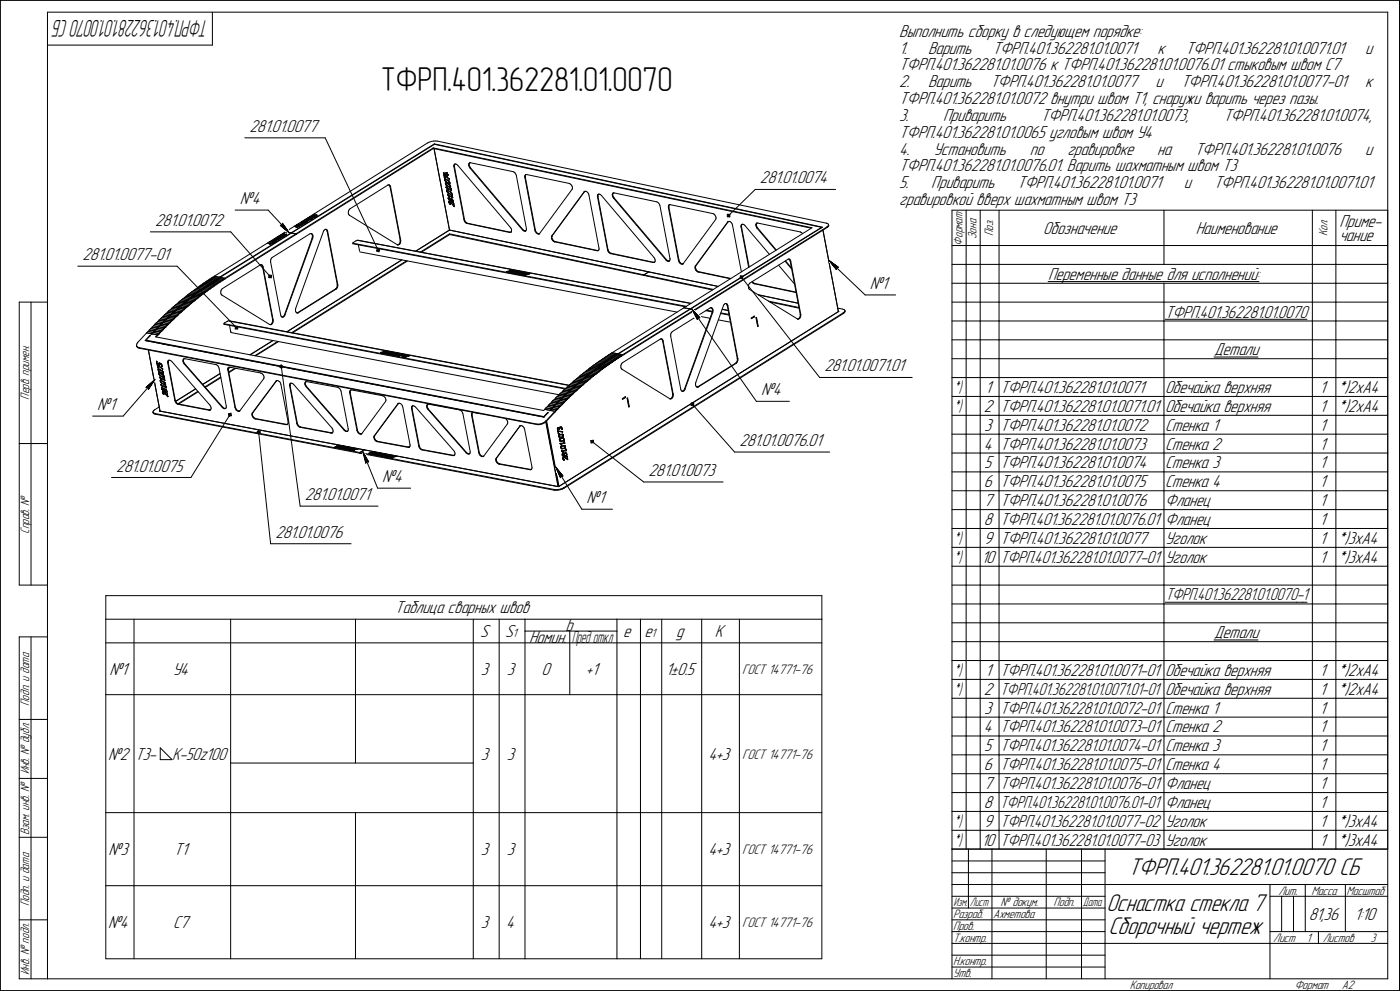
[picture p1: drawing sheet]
<svg xmlns="http://www.w3.org/2000/svg" width="594mm" height="420mm" viewBox="0 0 594 420" stroke-linecap="round" stroke-linejoin="round" font-family="sans-serif">
<defs><g id="words">
<text font-size="14.6" x="161.7" y="38.4">ТФРП.401.362281.01.0070</text>
<g font-size="10.9">
<text x="478.9" y="371.2">ТФРП.401.362281.01.0070 СБ</text>
<text x="470.6" y="396.2">Сборочный чертеж</text>
</g>
<text font-size="10.8" x="469.7" y="386.2">Оснастка стекла 7</text>
<text font-size="10.5" x="88.7" y="8.6" transform="rotate(-180 88.7 8.6)">ТФРП.401.362281.01.0070 СБ</text>
<g font-size="7.8">
<text x="381.8" y="15.6">Выполнить сборку в следующем порядке:</text>
<text x="381.8" y="22.7">1.</text>
<text x="394" y="22.7">Варить</text>
<text x="421.4" y="22.7">ТФРП.401.362281.01.0071</text>
<text x="491.4" y="22.7">к</text>
<text x="503.3" y="22.7">ТФРП.401.362281.01.0071.01</text>
<text x="579.6" y="22.7">и</text>
<text x="381.8" y="29.9">ТФРП.401.362281.01.0076 к ТФРП.401.362281.01.0076.01 стыковым швом С7</text>
<text x="381.8" y="37">2.</text>
<text x="394" y="37">Варить</text>
<text x="420.4" y="37">ТФРП.401.362281.01.0077</text>
<text x="490.5" y="37">и</text>
<text x="501.4" y="37">ТФРП.401.362281.01.0077-01</text>
<text x="579.6" y="37">к</text>
<text x="381.8" y="44.2">ТФРП.401.362281.01.0072 внутри швом Т1, снаружи варить через пазы.</text>
<text x="381.8" y="51.3">3.</text>
<text x="400.4" y="51.3">Приварить</text>
<text x="441.9" y="51.3">ТФРП.401.362281.01.0073,</text>
<text x="519.4" y="51.3">ТФРП.401.362281.01.0074,</text>
<text x="105.9" y="55.9">281.01.0077</text>
<text x="381.8" y="58.4">ТФРП.401.362281.01.0065 угловым швом У4</text>
<text x="381.8" y="65.6">4.</text>
<text x="396.3" y="65.6">Установить</text>
<text x="437.2" y="65.6">по</text>
<text x="453.2" y="65.6">гравировке</text>
<text x="491.3" y="65.6">на</text>
<text x="507.3" y="65.6">ТФРП.401.362281.01.0076</text>
<text x="579.6" y="65.6">и</text>
<text x="322.6" y="77.8">281.01.0074</text>
<text x="381.8" y="72.7">ТФРП.401.362281.01.0076.01. Варить шахматным швом Т3</text>
<text x="381.8" y="79.8">5.</text>
<text x="395.4" y="79.8">Приварить</text>
<text x="431.9" y="79.8">ТФРП.401.362281.01.0071</text>
<text x="502.6" y="79.8">и</text>
<text x="515.3" y="79.8">ТФРП.401.362281.01.0071.01</text>
<text x="101.8" y="86.6">№4</text>
<text x="381.8" y="87">гравировкой вверх шахматным швом Т3</text>
<text x="65.8" y="95.8">281.01.0072</text>
<text x="442.8" y="99.2">Обозначение</text>
<text x="507.7" y="99.2">Наименование</text>
<text x="568.6" y="96.3">Приме-</text>
<text x="568.6" y="102.1">чание</text>
<text x="35" y="110.4">281.01.0077-01</text>
<text x="445" y="118.7">Переменные данные для исполнений:</text>
<text x="369.3" y="122.6">№1</text>
<text x="494.7" y="134.7">ТФРП.401.362281.01.0070</text>
<text x="515.4" y="150.7">Детали</text>
<text x="350" y="157.6">281.01.0071.01</text>
<text x="323.1" y="167.7">№4</text>
<text x="418.2" y="166.7">1</text>
<text x="424.7" y="166.7">ТФРП.401.362281.01.0071</text>
<text x="494.6" y="166.7">Обечайка верхняя</text>
<text x="560.2" y="166.7">1</text>
<text x="567.6" y="166.7">*)2xA4</text>
<text x="41.3" y="173.9">№1</text>
<text x="417.7" y="174.7">2</text>
<text x="424.7" y="174.7">ТФРП.401.362281.01.0071.01</text>
<text x="494.6" y="174.7">Обечайка верхняя</text>
<text x="560.2" y="174.7">1</text>
<text x="567.6" y="174.7">*)2xA4</text>
<text x="417.9" y="182.7">3</text>
<text x="424.7" y="182.7">ТФРП.401.362281.01.0072</text>
<text x="494.6" y="182.7">Стенка 1</text>
<text x="560.2" y="182.7">1</text>
<text x="313.9" y="189.2">281.01.0076.01</text>
<text x="417.7" y="190.7">4</text>
<text x="424.7" y="190.7">ТФРП.401.362281.01.0073</text>
<text x="494.6" y="190.7">Стенка 2</text>
<text x="560.2" y="190.7">1</text>
<text x="49.3" y="200">281.01.0075</text>
<text x="275.3" y="201.9">281.01.0073</text>
<text x="417.9" y="198.7">5</text>
<text x="424.7" y="198.7">ТФРП.401.362281.01.0074</text>
<text x="494.6" y="198.7">Стенка 3</text>
<text x="560.2" y="198.7">1</text>
<text x="162.3" y="204.5">№4</text>
<text x="417.7" y="206.7">6</text>
<text x="424.7" y="206.7">ТФРП.401.362281.01.0075</text>
<text x="494.6" y="206.7">Стенка 4</text>
<text x="560.2" y="206.7">1</text>
<text x="129.4" y="212.1">281.01.0071</text>
<text x="249" y="213.4">№1</text>
<text x="417.7" y="214.7">7</text>
<text x="424.7" y="214.7">ТФРП.401.362281.01.0076</text>
<text x="494.6" y="214.7">Фланец</text>
<text x="560.2" y="214.7">1</text>
<text x="417.7" y="222.7">8</text>
<text x="424.7" y="222.7">ТФРП.401.362281.01.0076.01</text>
<text x="494.6" y="222.7">Фланец</text>
<text x="560.2" y="222.7">1</text>
<text x="116.9" y="228.1">281.01.0076</text>
<text x="417.7" y="230.7">9</text>
<text x="424.7" y="230.7">ТФРП.401.362281.01.0077</text>
<text x="494.6" y="230.7">Уголок</text>
<text x="560.2" y="230.7">1</text>
<text x="567.6" y="230.7">*)3xA4</text>
<text x="416.7" y="238.7">10</text>
<text x="494.6" y="238.7">Уголок</text>
<text x="560.2" y="238.7">1</text>
<text x="567.6" y="238.7">*)3xA4</text>
<text x="167.7" y="260.2">Таблица сварных швов</text>
<text x="240.1" y="267.7">b</text>
<text x="203.9" y="270.2">S</text>
<text x="214.4" y="270.2">S</text>
<text x="224.6" y="272.7">Номин.</text>
<text x="264.6" y="270.2">e</text>
<text x="273.6" y="270.2">e</text>
<text x="287.1" y="270.2">g</text>
<text x="303.4" y="270.2">K</text>
<text x="515.4" y="270.7">Детали</text>
<text x="46.4" y="286.2">№1</text>
<text x="73.3" y="286.2">У4</text>
<text x="204.1" y="286.2">3</text>
<text x="215.1" y="286.2">3</text>
<text x="229.9" y="286.2">0</text>
<text x="248.7" y="286.2">+1</text>
<text x="282.6" y="286.2">1±0.5</text>
<text x="418.2" y="286.7">1</text>
<text x="424.7" y="286.7">ТФРП.401.362281.01.0071-01</text>
<text x="494.6" y="286.7">Обечайка верхняя</text>
<text x="560.2" y="286.7">1</text>
<text x="567.6" y="286.7">*)2xA4</text>
<text x="417.7" y="294.7">2</text>
<text x="494.6" y="294.7">Обечайка верхняя</text>
<text x="560.2" y="294.7">1</text>
<text x="567.6" y="294.7">*)2xA4</text>
<text x="417.9" y="302.7">3</text>
<text x="494.6" y="302.7">Стенка 1</text>
<text x="560.2" y="302.7">1</text>
<text x="417.7" y="310.7">4</text>
<text x="424.7" y="310.7">ТФРП.401.362281.01.0073-01</text>
<text x="494.6" y="310.7">Стенка 2</text>
<text x="560.2" y="310.7">1</text>
<text x="45.9" y="322.2">№2</text>
<text x="57.4" y="322.2">Т3-</text>
<text x="73" y="322.2">K-50z100</text>
<text x="204.1" y="322.2">3</text>
<text x="215.1" y="322.2">3</text>
<text x="300.8" y="322.2">4+3</text>
<text x="417.9" y="318.7">5</text>
<text x="494.6" y="318.7">Стенка 3</text>
<text x="560.2" y="318.7">1</text>
<text x="417.7" y="326.7">6</text>
<text x="424.7" y="326.7">ТФРП.401.362281.01.0075-01</text>
<text x="494.6" y="326.7">Стенка 4</text>
<text x="560.2" y="326.7">1</text>
<text x="417.7" y="334.7">7</text>
<text x="494.6" y="334.7">Фланец</text>
<text x="560.2" y="334.7">1</text>
<text x="417.7" y="342.7">8</text>
<text x="494.6" y="342.7">Фланец</text>
<text x="560.2" y="342.7">1</text>
<text x="417.7" y="350.7">9</text>
<text x="494.6" y="350.7">Уголок</text>
<text x="560.2" y="350.7">1</text>
<text x="567.6" y="350.7">*)3xA4</text>
<text x="416.7" y="358.7">10</text>
<text x="494.6" y="358.7">Уголок</text>
<text x="560.2" y="358.7">1</text>
<text x="567.6" y="358.7">*)3xA4</text>
<text x="46.1" y="362.7">№3</text>
<text x="73.9" y="362.7">T1</text>
<text x="204.1" y="362.7">3</text>
<text x="215.1" y="362.7">3</text>
<text x="300.8" y="362.7">4+3</text>
<text x="45.9" y="393.7">№4</text>
<text x="73.5" y="393.7">С7</text>
<text x="204.1" y="393.7">3</text>
<text x="214.9" y="393.7">4</text>
<text x="300.8" y="393.7">4+3</text>
<text x="555.6" y="390.2">81,36</text>
<text x="575" y="390.2">1:10</text>
</g>
<g font-size="7.7">
<text x="424.7" y="238.7">ТФРП.401.362281.01.0077-01</text>
<text x="494.7" y="254.7">ТФРП.401.362281.01.0070-1</text>
<text x="424.7" y="294.7">ТФРП.401.362281.01.0071.01-01</text>
<text x="424.7" y="302.7">ТФРП.401.362281.01.0072-01</text>
<text x="424.7" y="318.7">ТФРП.401.362281.01.0074-01</text>
<text x="424.7" y="334.7">ТФРП.401.362281.01.0076-01</text>
<text x="424.7" y="342.7">ТФРП.401.362281.01.0076.01-01</text>
<text x="424.7" y="350.7">ТФРП.401.362281.01.0077-02</text>
<text x="424.7" y="358.7">ТФРП.401.362281.01.0077-03</text>
</g>
<g font-size="7.5">
<text x="404.9" y="166.7">*)</text>
<text x="404.9" y="174.7">*)</text>
<text x="404.9" y="230.7">*)</text>
<text x="404.9" y="238.7">*)</text>
<text x="242.7" y="272.7">Пред откл</text>
<text x="404.9" y="286.7">*)</text>
<text x="404.9" y="294.7">*)</text>
<text x="404.9" y="350.7">*)</text>
<text x="404.9" y="358.7">*)</text>
</g>
<g font-size="6.2">
<text x="315.1" y="285.8">ГОСТ 14771-76</text>
<text x="315.1" y="321.8">ГОСТ 14771-76</text>
<text x="315.1" y="362.3">ГОСТ 14771-76</text>
<text x="315.1" y="393.3">ГОСТ 14771-76</text>
</g>
<g font-size="5.5">
<text x="414.6" y="101.3" transform="rotate(-90 414.6 101.3)">Зона</text>
<text x="421.6" y="100" transform="rotate(-90 421.6 100)">Поз.</text>
<text x="563.6" y="100.1" transform="rotate(-90 563.6 100.1)">Кол.</text>
<text x="408.6" y="104.1" transform="rotate(-90 408.6 104.1)">Формат</text>
<text x="12.4" y="169.5" transform="rotate(-90 12.4 169.5)">Перв. примен.</text>
<text x="12.4" y="226.5" transform="rotate(-90 12.4 226.5)">Справ. №</text>
<text x="217.6" y="270.2">1</text>
<text x="276.4" y="270.2">1</text>
<text x="12.4" y="299.4" transform="rotate(-90 12.4 299.4)">Подп. и дата</text>
<text x="12.4" y="328.5" transform="rotate(-90 12.4 328.5)">Инв. № дубл.</text>
<text x="12.4" y="354.2" transform="rotate(-90 12.4 354.2)">Взам. инв. №</text>
<text x="542.7" y="379.4">Лит.</text>
<text x="556.7" y="379.4">Масса</text>
<text x="571.7" y="379.4">Масштаб</text>
<text x="12.4" y="384.4" transform="rotate(-90 12.4 384.4)">Подп. и дата</text>
<text x="404.6" y="389.4">Разраб.</text>
<text x="421.7" y="389.4">Ахметова</text>
<text x="424.8" y="384.4">№ докум.</text>
<text x="447.3" y="384.4">Подп.</text>
<text x="404.6" y="394.4">Пров.</text>
<text x="404.6" y="399.4">Т.контр.</text>
<text x="540.5" y="399.4">Лист</text>
<text x="554.6" y="399.4">1</text>
<text x="561.6" y="399.4">Листов</text>
<text x="581.8" y="399.4">3</text>
<text x="12.4" y="413.5" transform="rotate(-90 12.4 413.5)">Инв. № подл.</text>
<text x="404.6" y="409.4">Н.контр.</text>
<text x="404.6" y="414.4">Утв.</text>
<text x="479.7" y="419.4">Копировал</text>
<text x="549.6" y="419.4">Формат</text>
<text x="569.6" y="419.4">A2</text>
</g>
<g font-size="5.4">
<text x="404.8" y="384.4">Изм.</text>
<text x="411.8" y="384.4">Лист</text>
<text x="459.8" y="384.4">Дата</text>
</g>
</g></defs>
<g fill="none" stroke="#000" stroke-width=".42">
<path d="M.2 .2v420zM.2 .2h593.9zM20.2 5.2v410zM20.2 5.2h569zM20.2 19.1h70zM90.2 5.2v13.9zM589.2 5.2v410zM594.1 .2v420zM103.9 58.5h34.1zM138 58.5l22.5 47.6zM183.2 60l1-.2zM184.2 59.8h.8z"/>
<path d="M185 59.8l.7 .1zM185.7 59.9l165.1 34.8zM164.8 78.4h.1M164.8 78.4h.3zM165.2 78.5h.1M165.1 78.4l.3 .1zM165.2 78.5l.2 .3zM165.4 78.5l.3 .3zM165.4 78.8l.2 .4zM165.6 79.2l.2 .1zM165.6 79.2l4.3 22.6zM165.7 78.8l.1 .5z"/>
<path d="M165.8 79.3l4.3 22.5zM181.5 60.7l.7-.4zM182.2 60.3l1-.3zM183.9 62.7l.1 .3zM183.9 62.7l160.8 33.9zM184 63l160.4 33.8zM184.3 63.1l6.5 34.5zM184.4 61.2h.1M184.4 61l164.8 35.4zM184.4 61.2l164.4 35.2zM188.3 73.2h.1M188.3 73.3h.1"/>
<path d="M188.3 73.3l1.6 1.3zM188.3 73.2l1.6 1.1zM188.4 74.1l.2 1zM188.5 74h.1M188.4 74h.1M188.5 74l2.1 1.8zM188.6 74.3l2 1.6zM188.6 74.3l.2 .8zM188.6 75.1h.1M188.6 75.2h.1M188.7 75.3h.1M188.7 75.3l.2 .1z"/>
<path d="M188.7 75.3l.3 .1zM188.9 75.3h.1M188.8 76.1v.2zM188.8 75.9h.1M188.8 76h.1M188.8 76.3h.1M188.9 75.8h.1M188.9 76.5h.1M189 75.8h.1M188.9 75.4h.1M189 75.3h.1M189 75.4h.1"/>
<path d="M188.9 76.6h.1M188.9 76.2h.1M189 76.4h.1M189 76.6h.1M189 76.2h.1M189.1 75.8h.1M189 76.1h.1M189.1 76h.1M189 76.5h.1M189 76h.1M189.1 76.8h.1M189.1 76.6h.1"/>
<path d="M189.2 75.9h.1M189.1 77.7v.2zM189.1 77.6h.1M189.1 77.5h.1M189.2 76h.1M189.1 77.9h.1M189.1 76.7h.1M189.2 75.9l1.2 .7zM189.2 78.1h.1M189.2 77.4h.1M189.2 76.9h.1M189.3 77.4h.1"/>
<path d="M189.2 76l1.3 .8zM189.2 76.8h.1M189.3 73.5h.1M189.3 78.2h.1M189.3 77h.1M189.3 77.9h.1M189.4 77.4h.1M189.3 73.4h.1M189.3 76.9h.1M189.3 77.7h.1M189.3 77.8h.1M189.4 77.6h.1"/>
<path d="M189.3 73.6h.1M189.4 73.4h.1M189.3 78h.1M189.3 78.1h.1M189.3 77.6h.1M189.4 78.4h.1M189.4 73.6h.1M189.5 77.5h.1M189.4 77l1.2 .7zM189.4 73.6l.4 .2zM189.4 78.2h.1M189.4 73.4l.3 .3z"/>
<path d="M189.4 77.1l1.3 .8zM189.4 79.3h.1M189.4 79.4h.1M189.5 77.6h.1M189.5 79.3h.1M189.4 79.5l.6 .8zM189.4 78.3h.1M189.5 78.5h.1M189.5 79.3l2 1.2zM189.5 77.5l1.2 .7zM189.5 77.6l1.3 .8zM189.5 78.4h.1"/>
<path d="M189.6 78.7h.1M189.6 78.5h.1M189.7 78.7l1.3 .8zM189.7 73.3h.1M189.7 79.6l.4 .6zM189.7 73.4v.3zM189.7 73.4h.1M189.7 79.6l1.9 1.1zM189.7 78.6l1.2 .7zM189.7 79.6l1.8 1.1zM189.8 73.4h.1M189.8 73.8l.1 .5z"/>
<path d="M189.8 73.5h.1M189.8 73.5l.1 .2zM189.9 73.7l.4 .3zM189.9 73.9l.4 .3zM189.9 73.9l.1 .6zM189.9 74.6h.1M190 74.6h.1M190.3 74.2h.1M190.3 74h.1M190.4 74.1h.1M190.3 74.1h.1M190.4 74.2h.1"/>
<path d="M190.5 76.7h.1M190.5 76.8h.1M190.7 76.8h.1M190.6 76.9h.1M190.6 77.7h.1M190.7 75.9h.1M190.6 75.9h.1M190.7 75.8h.1M190.7 77h.1M190.7 77.9h.1M190.8 77h.1M190.7 77.7h.1"/>
<path d="M190.8 77.1h.1M190.8 78.3h.1M190.8 78.4h.1M190.8 77.7h.1M190.8 77.9h.1M190.8 77.2h.1M190.9 77.1h.1M190.8 77.3h.1M190.9 78.5h.1M190.9 77.5h.1M191 78.4h.1M190.9 77.3h.1"/>
<path d="M190.8 77.6h.1M190.9 77.6h.1M190.9 77.9h.1M191 78.6h.1M190.9 79.3h.1M191 77.4h.1M191 79.5h.1M191.1 78.6h.1M191 77.6h.1M191.1 78.7h.1M191 79.3h.1M191 77.9h.1"/>
<path d="M191.1 77.7h.1M191.1 78.8h.1M191.1 79.3h.1M191.1 79.5h.1M191 77.8h.1M191.2 78.7h.1M191.1 79h.1M191.1 79.2h.1M191.2 79.1h.1M191.3 78.9h.1M191.2 79.2h.1M191.2 79.5h.1"/>
<path d="M191.3 79h.1M191.3 80h.1M191.3 79.5h.1M191.3 79.3h.1M191.3 79.2h.1M191.3 79.4h.1M191.4 80h.1M192.7 70.2v.5zM192.7 70.7l4.3 22.5zM192.7 70.7l.2-.1zM192.8 69.8l.2-.2zM192.8 69.8l-.1 .4z"/>
<path d="M192.9 70.3v.3zM192.9 70.6l4.3 22.5zM193 69.8l-.1 .5zM193.2 69.6h.1M193.1 69.6l-.1 .2zM193.2 69.6h.3zM193.5 69.6l.4 .2zM193.9 69.8l.5 .3zM194.4 70.1l22.3 26.3zM199 69.7v.4zM199 70.1l.2 .6zM199.1 69.3l-.1 .4z"/>
<path d="M199.2 70.7l.3 .5zM199.2 69.7v.5zM199.2 69.3v.4zM199.2 70.2l.3 .6zM199.5 69h.1M199.3 69.1l-.2 .2zM199.4 69l-.2 .3zM199.5 71.2l.2-.1zM199.5 69h.3zM199.5 70.8l.2 .3zM199.5 71.2l22.3 26.3zM199.7 71.1l22.3 26.3z"/>
<path d="M199.8 69l18 3.8zM217.8 72.8l.4 .2zM218.2 73l.5 .4zM218.7 73.4l.3 .5zM219 73.9l.2 .5zM219.2 74.4l4.3 22.5zM222.8 75.2l.2-.1zM222.8 74.7v.4zM222.8 75.1h.1M222.8 75.2l4.3 22.5zM222.9 74.3l-.1 .4zM223 74.7v.4z"/>
<path d="M223 75.1l4.3 22.5zM223.1 74.3l-.1 .4zM223.3 74h.1M223.1 74.1l-.2 .2zM223.2 74l-.1 .3zM223.3 74h.3zM223.6 74l18.1 3.8zM241.7 77.9h.1M241.7 77.9l.4 .2zM242.1 78.1l.5 .4zM242.6 78.5l.3 .5zM242.9 79l.1 .5z"/>
<path d="M243 80l-.1 .3zM243 79.5v.5zM63.8 98.3h34.2zM98 98.3l16.7 19zM99.8 89.1h14zM113.8 89.1l9.1 9.7zM119 95.6l3.9 3.2zM119 95.6l.8-.1zM119.3 99.8h.1M119.4 99.9h.1M119.4 99.7h.1M119.5 99.7h.1"/>
<path d="M119.6 99.6h.1M119.5 99.8h.1M119.5 99.9h.1M119.6 100h.1M119.7 99.6h.1M119.7 99.5h.1M119.6 99.5h.1M119.7 99.9h.1M119.7 100h.1M119.8 99.5h.1M119.8 100h.1M119.8 99.6h.1"/>
<path d="M119.9 99.6h.1M119.9 99.5h.1M119.9 99.9h.1M120 99.5h.1M120 99.6h.1M119.9 94.7l-.1 .8zM119.9 94.7l3 4.1zM120.1 99.7h.1M120.1 99.5h.1M120 99.9h.1M120.1 99.3h.1M120.2 99.6h.1"/>
<path d="M120.1 100h.1M120.1 99.3l.5-.4zM120.1 99.9h.1M120.2 99.7h.1M120.1 99.8h.1M120.1 99.3l.5-.3zM120.2 99.9h.1M120.2 99.8h.1M120.3 99.7h.1M120.3 99.6h.1M120.3 99.9h.1M120.3 99.8h.1"/>
<path d="M120.4 99.9h.1M120.4 99.8h.1M120.5 99.8h.1M120.5 99.9h.1M120.6 99.8h.1M120.6 99.9h.1M120.6 100h.1M120.6 99l.1 .6zM120.7 98.9h.1M120.7 99.9h.1M120.7 100h.1M120.7 99.7h.1"/>
<path d="M120.7 99.6h.1M120.7 98.9l.1 .7zM120.8 99.7h.1M120.9 99.6h.1M120.9 99.7h.1M121 99.7h.1M121 99.8h.1M121.1 99.7h.1M121.2 99.7h.1M121.2 98.3l2.3 .5zM121.2 98.3l60.3-37.6zM121.3 99.6h.1"/>
<path d="M121.3 99.7h.1M121.4 99.6h.1M121.4 99.4h.1M121.4 99.5h.1M121.4 99.7h.1M121.5 99.4h.1M121.5 99.6h.1M121.5 99.5h.1M123.5 99h.1M123.5 98.8l60.9-37.8zM123.5 98.8h.1M123.7 98.8l1.9 .4z"/>
<path d="M123.7 98.8l60.7-37.6zM125.1 96.1l1 .5zM125.2 96h.1M125.1 96h.1M125.1 96.1h.1M125.3 96h.1M125.3 96l.8 .5zM125.6 99.2v.3zM125.6 99.2l58.3-36.5zM125.6 99.5l58.4-36.5zM125.8 95.7h.1M125.8 95.8h.1"/>
<path d="M125.9 95.6h.1M125.9 95.8h.1M125.9 95.8l.6 .3zM125.9 95.7h.1M125.9 95.5h.1M126 95.5h.1M126 95.6h.1M126 95.8l.6 .3zM126.1 95.4h.1M126.1 95.5h.1M126.2 95.4h.1M126.1 96.6h.1"/>
<path d="M126.2 95.5h.1M126.2 96.3l-.1 .2zM126.2 96.6h.1M126.3 95.4h.1M126.2 96.2h.1M126.3 95.5h.1M126.3 96.2h.1M126.4 95.5h.1M126.4 95.4h.1M126.3 96.2l-.1 .3zM126.5 95.4h.1M126.4 95.5l.6 .3z"/>
<path d="M126.5 95.2h.1M126.5 96.1h.1M126.6 95.2h.1M126.5 95.4l.6 .3zM126.5 95.4l.6 .4zM126.6 96.1h.1M126.6 95.1h.1M126.7 95.1h.1M126.7 95.2h.1M126.6 96.2h.1M126.7 96.1h.1M126.7 96.2h.1"/>
<path d="M126.8 95h.1M126.7 95h.1M126.8 96.1h.1M126.8 95l.9 .6zM126.9 95h.1M126.9 96.1h.1M126.9 95l.8 .5zM127 96h.1M127 96.1h.1M127 95.9h.1M127.1 95.8h.1M127.1 95.9h.1"/>
<path d="M127.1 96h.1M127.2 95.8h.1M127.2 95.9h.1M127.6 94.5h.1M127.6 94.5l.7 .7zM127.7 94.5h.1M127.7 94.5l.7 .7zM127.7 95.6h.1M127.8 95.2l-.1 .3zM127.8 95.6h.1M127.8 95.2h.1M127.8 95.5h.1"/>
<path d="M127.9 95.2h.1M127.9 95.2l-.1 .3zM128.3 94.1h.1M128.3 95.2h.1M128.3 94.2h.1M128.4 94h.1M128.3 94.3h.1M128.3 94.3l.6 .3zM128.4 94.1h.1M128.4 94.2h.1M128.4 95.2l.4-.3zM128.4 95.2h.1"/>
<path d="M128.4 95.2l.5-.3zM128.5 94.1h.1M128.5 94h.1M128.4 94.2l.6 .4zM128.4 94.3l.6 .3zM128.4 94.3h.1M128.5 93.9h.1M128.6 93.9h.1M128.6 94h.1M128.7 93.9h.1M128.7 94.8h.1M128.8 93.9h.1"/>
<path d="M128.8 94.8h.1M128.8 94.9h.1M128.9 93.9h.1M128.9 94.8h.1M128.9 94h.1M129 93.9h.1M128.9 94l.6 .3zM128.9 94.6h.1M128.9 94.9h.1M129 93.9l.6 .3zM129 94.7h.1M129 94.6h.1"/>
<path d="M129.1 94.6h.1M129.1 93.7h.1M129.1 93.6h.1M129.1 94.7h.1M129.1 93.8h.1M129.2 94.6h.1M129.2 93.5h.1M129.2 93.6h.1M129.2 94.7h.1M129.2 93.8l.6 .3zM129.2 93.7h.1M129.3 93.5h.1"/>
<path d="M129.2 93.8h.1M129.3 93.6h.1M129.2 93.7l.6 .4zM129.4 93.4h.1M129.3 94.6h.1M129.3 93.4h.1M129.4 93.5h.1M129.3 94.5h.1M129.5 93.4h.1M129.4 94.6h.1M129.5 93.3h.1M129.5 94.3h.1"/>
<path d="M129.5 94.5h.1M129.6 93.4h.1M129.5 94.4h.1M129.7 93.3h.1M129.6 94.2h.1M129.7 93.4h.1M129.6 94.4h.1M129.6 94.3h.1M129.7 93.5h.1M129.8 93.4h.1M129.7 93.5l.6 .3zM129.8 93.2h.1"/>
<path d="M129.8 94.1h.1M129.8 93.1h.1M129.8 93.4l.6 .3zM129.9 93.1h.1M129.9 93.2h.1M129.9 94.1h.1M130 93h.1M130 94.1h.1M130 93l1 .6zM130.1 93h.1M130.1 94.1h.1M130.1 93l.9 .5z"/>
<path d="M130.1 93l.9 .4zM130.2 94h.1M130.2 94.1h.1M130.3 94h.1M130.3 94.1h.1M130.3 93.8h.1M130.3 93.9h.1M130.4 93.9h.1M130.4 93.7h.1M130.5 93.8h.1M130.5 93.9h.1M130.7 92.7h.1"/>
<path d="M130.8 92.6h.1M130.7 92.6h.1M130.7 92.8h.1M130.8 92.8l.6 .3zM130.8 92.5h.1M130.9 92.5h.1M130.8 92.7h.1M130.9 92.7h.1M130.9 92.8l.5 .2zM130.9 92.6h.1M131 92.5h.1M131 93.6h.1"/>
<path d="M131.1 92.4h.1M131 92.4h.1M131.1 92.5h.1M131 93.5h.1M131 93.3h.1M131.1 93.3h.1M131.1 93.2h.1M131.2 92.4h.1M131.1 93.6h.1M131.1 93.3l-.1 .2zM131.1 93.2v.3zM131.3 92.4h.1"/>
<path d="M131.3 92.5h.1M131.4 92.4h.1M131.3 92.5l.6 .3zM131.4 93.1h.1M131.4 92.2h.1M131.4 92.4l.6 .3zM131.5 92.1h.1M131.4 92.1h.1M131.4 93h.1M131.5 93.1h.1M131.5 92.2h.1M131.6 92.2h.1"/>
<path d="M131.6 93.1h.1M131.6 99.1h.2zM131.7 92h.1M131.7 92l.9 .5zM131.7 93h.1M131.7 93.1h.1M131.8 93.1h.1M131.8 93h.1M131.8 99.1h.4zM131.9 93h.1M132 92.8h.1M131.9 92.9h.1"/>
<path d="M132 92.9h.1M132 93h.1M132.2 99.1h.1M132.1 92.8h.1M132.1 92.9h.1M132.2 99.1l.2 .3zM132.2 99.1h.2zM132.3 91.7h.1M132.3 91.8h.1M132.3 91.6h.1M132.4 99.1l.3 .3zM132.5 91.5h.1"/>
<path d="M132.4 91.6h.1M132.4 91.8h.1M132.4 99.4l.2 .4zM132.4 91.7h.1M132.5 91.4h.1M132.5 91.7h.1M132.5 91.6h.1M132.6 91.5h.1M132.5 91.9h.1M132.6 91.4h.1M132.6 91.9h.1M132.6 99.8v.6z"/>
<path d="M132.6 92.5h.1M132.6 91.8h.1M132.7 91.5h.1M132.7 91.4h.1M132.7 99.4l.1 .5zM132.7 91.8h.1M132.7 92.2h.1M132.7 92.2l-.1 .3zM132.7 92.5h.1M132.7 91.9h.1M132.8 92.2h.1M132.8 91.4h.1"/>
<path d="M132.8 91.9h.1M132.8 92.2l-.1 .3zM132.9 91.4h.1M132.8 99.9l.1 .6zM132.8 91.8h.1M133 91.4h.1M132.9 91.9h.1M132.9 92h.1M133.1 91.5h.1M132.9 91.8h.1M133.1 91.4h.1M133 91.8h.1"/>
<path d="M133 92h.1M133 91.2h.1M133 91.9h.1M133 92.1h.1M133.2 91.5h.1M133.1 91.1l.5-.3zM133.1 91.1h.1M133.1 92h.1M133.1 91.7h.1M133.1 91.8h.1M133.1 92.1h.1M133.1 91.2h.1"/>
<path d="M133.1 91.2l.5-.3zM133.1 91.6h.1M133.2 92h.1M133.2 92.1h.1M133.3 91.7h.1M133.2 91.7h.1M133.3 91.6h.1M133.3 92.1h.1M133.4 91.7h.1M133.3 92h.1M133.4 91.8h.1M133.5 91.8h.1"/>
<path d="M133.4 92h.1M133.5 91.7h.1M133.4 92.1h.1M133.5 91.9h.1M133.5 92h.1M133.6 91.9h.1M133.6 91.7h.1M133.6 90.9l.1 .6zM133.6 92h.1M133.6 91.8h.1M133.6 90.8h.1M133.7 90.8h.1"/>
<path d="M133.7 91.6h.1M133.7 91.5h.1M133.7 90.8l.1 .6zM133.8 91.6h.1M133.8 91.5h.1M133.9 91.5h.1M133.9 91.6h.1M134 91.6h.1M133.9 91.7h.1M134.1 91.6h.1M134.2 91.6h.1M134.2 91.5h.1"/>
<path d="M134.3 91.5h.1M134.3 91.6h.1M134.4 91.4h.1M134.3 91.4h.1M134.4 91.3h.1M134.4 91.2h.1M134.4 91.5h.1M134.5 91.2h.1M134.5 91.3h.1M134.5 91.4h.1M137.3 98.2l-11.7 32.5zM137.5 97.8l-.2 .4z"/>
<path d="M137.8 97.5l.3-.2zM137.8 97.5l-.3 .3zM138.1 97.3h.3zM138.5 97.3h.1M138.4 97.3l.3 .1zM138.5 97.3l.2 .3zM138.7 97.4l.2 .3zM138.7 97.6l.2 .5zM138.9 98.1l4.3 22.5zM138.9 98.1h.2zM138.9 97.7l.2 .4zM139.1 98.1l4.3 22.5z"/>
<path d="M147.9 89.9v.6zM147.9 90.5l.1 .4zM148 89.3l-.1 .6zM148 90.9l.3 .4zM148.3 88.9l-.3 .4zM148.3 91.3h.1M148.4 91.3l20.3 12.5zM148.6 88.6l-.3 .3zM148.6 88.6l16-10.1zM189.8 80.6h.1M189.7 80.6h.1M189.7 80.8h.1"/>
<path d="M189.7 80.9h.1M189.7 81.1h.1M189.8 81.2h.1M189.9 80.6h.1M189.8 81.4h.1M189.9 81.2h.1M189.9 81.4h.1M189.9 81h.1M189.9 80.8h.1M189.9 80.9h.1M189.9 81.3h.1M189.9 81.5h.1"/>
<path d="M190.1 80.6h.1M190 80.8h.1M190 82.5h.1M190 80.3h.1M190.1 82.5h.1M190 82.6l.6 .8zM190 81.5h.1M190.1 80.8h.1M190.1 80.8l1.2 .7zM190.1 82.5l2 1.2zM190.1 80.3h.1M190.1 81.7h.1"/>
<path d="M190.1 80.6l1.2 .8zM190.1 81.6h.1M190.2 81.7h.1M190.2 81.8h.1M190.2 81.7l1.3 .7zM190.3 84.1h.1M190.3 82.8l.4 .6zM190.3 82.8l1.8 1.1zM190.3 81.9l1.3 .7zM190.3 84h.1M190.3 84.2h.1M190.3 83.9h.1"/>
<path d="M190.4 84.4h.1M190.4 83.8h.1M190.4 84.5h.1M190.5 84.5h.1M190.5 83.8h.1M190.5 84.1h.1M190.5 84.2h.1M190.6 84h.1M190.5 84.6h.1M190.5 84h.1M190.5 84.3h.1M190.6 83.8h.1"/>
<path d="M190.5 84.4h.1M190.6 84.5h.1M190.6 85.6h.1M190.6 83.4h.1M190.7 84h.1M190.6 85.5h.1M190.6 85.8h.1M190.6 85.9h.1M190.6 84.8h.1M190.7 83.9h.1M190.7 83.5h.1M190.7 84.6h.1"/>
<path d="M190.7 85.4h.1M190.7 86h.1M190.7 83.4h.1M190.8 83.9h.1M190.7 85.3h.1M190.9 84.1h.1M190.8 85.3h.1M190.8 84.2h.1M190.8 84.7h.1M190.8 85.7h.1M190.8 85.6h.1M190.8 84.8h.1"/>
<path d="M190.8 84.9h.1M190.8 86.1h.1M190.8 85.9h.1M190.8 85.8h.1M190.9 85.3h.1M190.8 86h.1M190.8 99.2l.1 .3zM190.8 99.2l82.6 17.4zM190.8 97.6l84.6 17.7zM190.8 97.6l114.1 23.9zM191 84.2h.1M190.9 84h.1"/>
<path d="M190.8 86.3h.1M190.9 86.1h.1M190.9 84.9h.1M191 84.1h.1M190.9 85h.1M190.9 85.6h.1M191 85.4h.1M190.9 86.2h.1M190.9 99.5l82.5 17.3zM191 86.3h.1M191 84.3h.1M191.1 84.1h.1"/>
<path d="M191 85.6h.1M191 86.4h.1M191.1 84.3h.1M191 85h.1M191.1 84.4h.1M191 84.9h.1M191.1 85.4h.1M191.1 85h.1M191.1 86.4h.1M191.1 85.6h.1M191.1 84.9h.1M191.1 85.5h.1"/>
<path d="M191.1 84.2h.1M191.1 85.1h.1M191.1 86.6h.1M191.2 84.5h.1M191.1 86.5h.1M191.2 84.3h.1M191.2 85.5h.1M191.2 86.5h.1M191.2 85.1h.1M191.2 85.6h.1M191.2 84.6h.1M191.2 84.9h.1"/>
<path d="M191.2 86.6h.1M191.2 85.7h.1M191.2 84.4h.1M191.3 85.6h.1M191.3 84.3h.1M191.2 84.7h.1M191.3 84.7h.1M191.2 84.8h.1M191.3 84.8h.1M191.3 85.1h.1M191.3 80.1h.1M191.3 85.7h.1"/>
<path d="M191.3 85.8l1.5 1.7zM191.4 81.4h.1M191.3 85.8l1.5 1.8zM191.3 80.2h.1M191.3 85h.1M191.3 84.6h.1M191.4 81.6h.1M191.4 84.3h.1M191.3 85.7l1.4 1.6zM191.4 84.5h.1M191.4 80.2h.1M191.4 84.9h.1"/>
<path d="M191.4 84.7h.1M191.4 85.2h.1M191.5 84.5h.1M191.5 81.7h.1M191.5 84.3h.1M191.4 85h.1M191.6 81.6h.1M191.4 80.3h.1M191.5 80.1h.1M191.4 80.1h.1M191.5 80.3h.1M191.6 84.5h.1"/>
<path d="M191.5 85h.1M191.5 80.2h.1M191.5 85.3h.1M191.5 82.4h.1M191.6 80.6h.1M191.5 80.6h.1M191.6 81.8h.1M191.6 84.3h.1M191.6 80.7h.1M191.5 80.7h.1M191.6 85.4h.1M191.6 85.2h.1"/>
<path d="M191.6 82.6h.1M191.7 81.7h.1M191.6 81.9h.1M191.6 84.3l.3 .2zM191.6 82.5h.1M191.6 84.5l.3 .2zM191.7 82h.1M191.6 85.5h.1M191.6 85.3h.1M191.6 82.7h.1M191.7 82.1h.1M191.7 82.5h.1"/>
<path d="M191.7 85.3h.1M191.8 81.9h.1M191.7 85.5h.1M191.8 82.3h.1M191.7 82.7h.1M191.8 82.4h.1M191.8 85.4l.3 .2zM191.8 82.7h.1M191.9 82h.1M191.7 82.4h.1M191.8 85.6l.4 .2zM191.9 83.2h.1"/>
<path d="M191.9 83.1h.1M191.9 82.6h.1M191.9 82.2h.1M191.9 83.3h.1M191.9 82.5h.1M192 84.6h.1M191.9 82.3h.1M192 83.1h.1M191.9 83.4h.1M192 84.8h.1M192 83.2h.1M192 83.4h.1"/>
<path d="M192.2 84.7h.1M192.1 84.8h.1M192.1 83.2h.1M192.1 83.7h.1M192.1 83.3h.1M192.1 83.4h.1M192.2 83.7h.1M192.2 84.9h.1M192.1 83.9h.1M192.1 85.6h.1M192.2 83.8h.1M192.3 84.9h.1"/>
<path d="M192.2 85h.1M192.2 83.9h.1M192.2 85.6h.1M192.2 85.8h.1M192.3 85.1h.1M192.4 85h.1M192.3 85.6h.1M192.3 85.2h.1M192.3 85.2l.1 .2zM192.3 85.9h.1M192.4 85.2h.1M192.4 85.5h.1"/>
<path d="M192.4 85.3h.1M192.4 85.8h.1M192.5 85.5h.1M192.5 85.7h.1M192.5 85.6h.1M192.5 86.4h.1M192.5 86.4l.2 .9zM192.6 86.4h.1M192.7 86.4h.1M192.7 86.5h.1M192.7 86.5l.2 1zM192.8 87.5h.1"/>
<path d="M192.8 87.6h.1M192.9 87.6h.1M197 93.2l.1 .6zM197 93.2l.2-.1zM197.1 93.8l.4 .5zM197.2 93.1l.2 .5zM197.4 93.6l.3 .5zM197.5 94.3l.4 .4zM197.7 94.1l.4 .4zM197.9 94.7l.4 .1zM198.1 94.5l.4 .2zM198.5 94.7h.1"/>
<path d="M198.3 94.8l18 3.8zM198.5 94.7l18 3.8zM216.3 98.6l.2-.1zM216.3 98.6h.4zM216.5 98.5h.4zM216.7 96.4l.3 .5zM216.7 98.6h.1M216.8 98.5l.3-.2zM216.9 98.5h.1M217 96.9l.2 .6zM217.2 97.9l-.1 .4zM217.2 97.5v.4z"/>
<path d="M221.8 97.5l.2-.1zM221.8 97.5l.4 .4zM222 97.4l.4 .3zM222.2 97.9l.4 .1zM222.4 97.7l.4 .2zM222.6 98h.4zM222.8 97.9h.4zM223 98h.1M223.2 97.9h.1M223.4 97.7l-.3 .3zM223.5 97.4l-.1 .3zM223.5 96.9v.5z"/>
<path d="M227.1 97.7l.1 .5zM227.1 97.7l.2-.1zM227.2 98.2l.4 .5zM227.3 97.6l.2 .5zM227.5 98.1l.3 .5zM227.6 98.7l.4 .4zM227.8 98.6l.5 .4zM228 99.1l.5 .2zM228.3 99l.3 .1zM228.5 99.3h.3zM228.6 99.1h.4zM228.8 99.3h.1"/>
<path d="M228.9 99.2l.2-.2zM234.4 100l-.1 .3zM242.9 80.3l-13.8 18.7zM248 81.4l-13.8 18.7zM248 81.4l.2-.2zM248.3 81.2h.1M248.2 81.2l-.2 .2zM248.2 81.2l-13.8 18.8zM248.3 81.2l.4-.1zM248.7 81.1l.4 .2zM249.1 81.3l.4 .4zM249.5 81.7l.4 .5z"/>
<path d="M249.9 82.2l.1 .5zM250 82.7l4.3 22.5zM253.6 83l.1 .5zM253.7 83.5l4.2 22.5zM253.7 83.5l.2-.1zM253.7 82.6l-.1 .4zM253.8 83.1l.1 .3zM253.9 83.4l4.2 22.5zM253.9 82.6l-.1 .5zM254.1 82.3h.1M254 82.4l-.3 .2zM254.1 82.4l-.2 .2z"/>
<path d="M254.1 82.3h.4zM254.5 82.3l.4 .2zM254.9 82.5l.4 .4zM255.3 82.9l22.3 26.3zM259.9 82.5l.1 .4zM260 82.9l.1 .6zM260.1 82.1l-.2 .4zM260.1 82.5l.1 .5zM260.1 83.5l.3 .5zM260.2 82.1l-.1 .4zM260.2 83l.2 .6zM260.4 81.8h.1"/>
<path d="M260.3 81.9l-.2 .2zM260.4 81.8l-.2 .3zM260.4 84l.2-.1zM260.4 83.6l.2 .3zM260.4 81.8h.4zM260.4 84l22.3 26.3zM260.6 83.9l22.4 26.3zM260.8 81.8l18 3.8zM278.8 85.6l.4 .2zM279.2 85.8l.4 .3zM279.6 86.1l.4 .6zM280 86.7l.2 .5z"/>
<path d="M280.2 87.2l4.2 22.5zM283.8 87.5v.4zM283.8 87.9l.2-.1zM283.8 87.9l4.2 22.5zM283.8 87.1v.4zM283.9 87.5l.1 .3zM284 87.8l4.2 22.5zM284 87.1l-.1 .4zM284.2 86.8h.1M284.1 86.9l-.3 .2zM284.2 86.8l-.2 .3zM284.2 86.8h.4z"/>
<path d="M284.6 86.8l18 3.8zM302.7 90.6h.1M302.7 90.6l.4 .2zM303.1 90.8l.4 .4zM303.5 91.2l.3 .6zM303.8 93.1l-13.7 18.7zM303.8 91.8l.2 .5zM304 92.8l-.2 .3zM304 92.3v.5zM308.8 90.9h1zM308.8 90.9v1zM308.8 91.9l1 .1z"/>
<path d="M308.9 94.1l-13.7 18.8zM308.9 94.1l.3-.1zM308.9 91.1h.8zM308.9 91.1v.7zM308.9 91.8h.8zM309.2 93.9h.1M309.1 94l-.2 .1zM309.1 91.3h.4zM309.1 91.3v.3zM309.1 91.6h.4zM309.2 94l-13.8 18.8zM309.2 93.9h.4z"/>
<path d="M309.3 91.4l11.3-11.1zM309.5 91.3v.3zM309.5 91.3l.2-.2zM309.6 93.9l.4 .2zM309.7 91.1v.7zM309.7 91.1l.1-.2zM309.8 90.9v1.1zM310 94.1l.5 .3zM310.5 94.4l.3 .6zM310.8 95l.2 .5zM311 95.5l3.7 19.8zM314.6 95.8v.4z"/>
<path d="M314.6 96.2h.1M314.6 96.3l3.2 17.1zM314.8 96.1h.1M314.7 95.4l-.1 .4zM314.8 95.8v.3zM314.8 96.1l3.3 17.1zM314.8 95.4v.4zM315.1 95.1h.1M314.9 95.2l-.2 .2zM315 95.1l-.2 .3zM315.1 95.1h.3zM315.4 95.1l.4 .2z"/>
<path d="M315.8 95.3l.5 .4zM316.3 95.7l10.3 12.2zM320.6 80.3h34.2zM320.9 95.2v.5zM320.9 95.7l.2 .6zM321 94.9l-.1 .3zM321.1 95.3v.5zM321.1 96.3l.3 .5zM321.1 94.9v.4zM321.1 95.8l.3 .6zM321.4 94.6h.1M321.2 94.7l-.2 .2z"/>
<path d="M321.4 94.6l-.3 .3zM321.4 94.6h.3zM321.4 96.8l.2-.2zM321.4 96.4l.2 .2zM321.4 96.8l8 9.4zM321.6 96.6l8 9.4zM321.7 94.6l18.1 3.8zM339.9 98.4h.1M339.9 98.4l.4 .2zM340.3 98.6l.4 .5zM348.8 96.6h.1M348.9 96.6h.1"/>
<path d="M349.4 97.6l6.5 34.6zM349.4 97.6l6.5 34.4zM350.9 94.7h.1M350.9 94.7l.4 .1zM351.1 96.3v.2zM351.1 96.3l.4-.4zM351.2 96.4l.4-.3zM351.2 96.4h.1M351.3 94.8l.3 .2zM351.6 95l.1 .3zM351.7 95.6l-.2 .3zM351.7 95.3l.1 .2z"/>
<path d="M351.7 95.3v.3zM351.8 95.8l-.2 .3zM351.8 95.5v.3zM404.2 89.2v270.9zM404.2 89.2h185zM410.2 89.2v14.9zM416.1 89.2v14.9zM424.1 89.2v14.9zM494.2 89.2v14.9zM557.1 89.2v14.9zM567.1 89.2v14.9zM589.2 89.2v270.9z"/>
<path d="M33 112.9h42.2zM75.2 112.9l25.2 26.1zM87.2 119.7l2.1 .4zM87.2 119.7l.6-.4zM87.8 119.3l2.2 .4zM87.8 119.3l.6-.5zM88.4 118.8l2.2 .5zM88.4 118.8l.7-.4zM89.1 118.4l2.1 .4zM89.1 118.4l2.2 .4zM89.1 118.4l.6-.4zM89.7 118l2.2 .4z"/>
<path d="M89.7 118l.6-.4zM90 119.7l.6-.4zM90 119.8h.1M90.2 119.7l2 .4zM90.2 119.7h.1M90.2 119.7l.6-.4zM90.3 117.6l2.2 .4zM90.3 117.6l.7-.4zM90.6 119.3l.6-.5zM90.6 119.4h.1M90.8 119.3l2.1 .4zM90.8 119.3l.7-.4z"/>
<path d="M91 117.2l2.2 .4zM91 117.2h.1M91 117.2l30.2-18.9zM91.3 118.8h.1M91.3 119h.1M91.3 118.8l.6-.4zM91.5 118.9l2 .4zM91.5 118.9l.6-.5zM91.9 118.6h.1M91.9 118.4l.2-.1zM92.1 118.4l2 .5zM92.1 118.4l.2-.1z"/>
<path d="M92.1 118.3l.2-.1zM92.3 118.3l.2-.1zM92.3 118.2l.2-.2zM92.5 118.2l.3-.1zM92.6 118.2h.1M92.5 118l.3-.1zM92.8 118.1l2 .3zM92.8 117.9l.2-.2zM92.8 118.1l.2-.2zM92.9 119.7l.6-.4zM92.9 119.7v.2zM92.9 119.9l.7-.4z"/>
<path d="M93 117.7l.2-.1zM93 117.9l.2-.1zM93.2 117.8h.1M93.2 117.8l.2-.2zM93.2 117.6l30.3-18.8zM93.4 117.6l2 .5zM93.4 117.6l2 .4zM93.4 117.6h.1M93.5 119.3l.1 .2zM93.5 119.3l.6-.4zM93.5 117.6l30.2-18.8zM93.6 119.5l.6-.4z"/>
<path d="M94.1 118.9l.7-.5zM94.1 118.9l.1 .2zM94.2 119.1l.6-.4zM94.8 118.4l.6-.3zM94.8 118.4v.3zM94.8 118.7l.7-.4zM95.4 118l30.2-18.8zM95.4 118.1l.1 .2zM95.4 118l.1 .3zM95.4 118h.1M95.5 118.3l30.1-18.8zM110.4 112.4l.3-.1z"/>
<path d="M110.7 112.3h.3zM111 112.4h.1M111 112.3l.3 .1zM111 112.4l.3 .2zM111.3 112.4l.2 .3zM111.3 112.6l.2 .5zM111.5 113.1l.2 .1zM111.5 113.1l4.2 22.5zM111.5 112.7l.2 .5zM111.7 113.2l4.3 22.4zM113.8 103.2l1 .5zM113.8 103.1h.1"/>
<path d="M113.9 103.1h.1M113.9 103.1l.9 .5zM114.1 117.8h1.1zM114.2 116.7l.1 .2zM114.2 116.7l-.1 1.1zM114.2 116.7l1 .1zM114.3 117.6h.7zM114.3 116.9l.2 .2zM114.3 116.9v.7zM114.3 116.9h.8zM114.5 117.1v.3zM114.5 117.4h.4z"/>
<path d="M114.5 117.1h.4zM114.6 102.6h.1M114.6 102.7l.7 .6zM114.7 102.6h.1M114.7 102.6l.7 .7zM114.8 103.7h.1M114.8 103.4v.2zM114.9 103.4h.1M114.9 103.3h.1M114.9 103.7h.1M114.9 117.1v.3zM114.9 110.5v.6z"/>
<path d="M114.9 111.1h.1M114.9 111.1l4.3 22.5zM114.9 103.4v.3zM115 109.9l-.1 .6zM115.1 116.9l-.1 .7zM115.2 116.8v1zM115.3 109.5l.3-.3zM115.3 109.5l-.3 .4zM115.3 102.4h.1M115.3 102.2h.1M115.3 103.4h.1M115.3 102.3h.1"/>
<path d="M115.3 103.3h.1M115.4 102.2h.1M115.4 102.4l.6 .3zM115.4 103.4h.1M115.4 103.3l.4-.3zM115.4 103.3l.6-.3zM115.4 102.3h.1M115.4 103.3h.1M115.4 102.4h.1M115.5 102.2h.1M115.5 102.4h.1M115.5 102.1h.1"/>
<path d="M115.6 102.1h.1M115.5 102.4l.5 .3zM115.6 109.2l16-10.1zM115.7 102h.1M115.7 102.1h.1M115.8 102h.1M115.8 102.1h.1M115.7 102.9h.1M115.7 103h.1M115.8 102.9h.1M115.9 102h.1M115.8 103h.1"/>
<path d="M115.9 102.1h.1M115.9 102.9h.1M116 102h.1M116 103h.1M115.9 102.1l.6 .3zM116 102.7h.1M116 102.8h.1M116 102l.6 .4zM116.1 102.7h.1M116.1 101.8h.1M116.1 102.8h.1M116.1 101.9h.1"/>
<path d="M116.2 102.7h.1M116.2 101.7h.1M116.2 101.9h.1M116.2 101.9l.6 .3zM116.2 102.8h.1M116.2 101.8h.1M116.2 101.6h.1M116.3 101.6h.1M116.3 101.7h.1M116.3 102.7h.1M116.3 101.9l.6 .3zM116.4 101.5h.1"/>
<path d="M116.4 101.6h.1M116.4 102.7h.1M116.5 101.5h.1M116.5 101.6h.1M116.5 102.7h.1M116.5 102.6h.1M116.5 102.4h.1M116.6 101.5h.1M116.6 102.4h.1M116.5 102.5h.1M116.6 101.6h.1M116.6 102.5h.1"/>
<path d="M116.7 101.5h.1M116.7 101.6h.1M116.7 102.4h.1M116.6 102.6h.1M116.7 102.5h.1M116.8 101.5h.1M116.8 101.6h.1M116.8 101.6l.5 .3zM116.8 101.3h.1M116.8 102.2h.1M116.9 101.3h.1M116.8 101.5l.6 .4z"/>
<path d="M116.8 102.3h.1M116.9 102.2h.1M117 101.3h.1M116.9 102.3h.1M117 102.2h.1M117 102.3h.1M117.1 102.2h.1M117.1 101.1h.1M117.1 101.2l.9 .5zM117.2 101.1h.1M117.2 102.2h.1M117.2 101.1l.8 .5z"/>
<path d="M117.3 102.1h.1M117.3 102.2h.1M117.4 101.9h.1M117.4 102h.1M117.4 102.1h.1M117.5 101.9h.1M117.5 102h.1M117.7 100.8h.1M117.7 100.9h.1M117.8 100.8h.1M117.8 100.9h.1M117.8 100.9l.6 .4z"/>
<path d="M117.8 100.7h.1M117.9 100.8h.1M117.9 100.6h.1M117.9 100.9l.6 .3zM117.9 100.7h.1M118 100.5h.1M118 100.6h.1M118 101.6h.1M118.1 100.5h.1M118 101.7h.1M118.1 101.7h.1M118.2 100.6h.1"/>
<path d="M118.1 100.6h.1M118.1 101.3h.1M118.1 101.4l-.1 .2zM118.1 101.4h.1M118.1 101.3l-.1 .3zM118.2 100.5h.1M118.2 101.3h.1M118.3 100.5h.1M118.2 101.3v.3zM118.3 100.6h.1M118.4 100.6h.1M118.4 100.5h.1"/>
<path d="M118.4 100.6l.6 .3zM118.4 100.3h.1M118.4 101.3h.1M118.5 100.3h.1M118.4 100.5l.6 .3zM118.5 100.2h.1M118.5 101.2h.1M118.5 100.4h.1M118.6 100.2h.1M118.5 101.3h.1M118.6 101.2h.1M118.6 100.3h.1"/>
<path d="M118.7 100.2h.1M118.7 101.2h.1M118.7 101.3h.1M118.7 100.1h.1M118.7 100.2l1 .5zM118.8 100.1h.1M118.8 100.1l.9 .5zM118.8 101.2h.1M118.8 101.1h.1M118.9 101.1h.1M118.9 101.2h.1M119 101h.1"/>
<path d="M119 100.9h.1M119 101.1h.1M119.1 100.9h.1M119.1 101h.1M119.7 100.7h.1M119.7 100.3h.1M119.7 100.4v.2zM119.8 100.3h.1M119.7 100.4h.1M119.8 100.4h.1M119.8 100.4v.2zM119.9 100h.1"/>
<path d="M119.9 100.1h.1M120 100.2h.1M120 100h.1M120 100.1h.1M120.1 100.1h.1M120.1 100.2h.1M120.2 100.2h.1M120.3 100.2h.1M120.4 100.2h.1M120.5 100.2h.1M120.5 100.1h.1M120.6 100.1h.1"/>
<path d="M120.6 100.2h.1M120.7 100.1h.1M132.5 101h.3zM132.5 101l-11.7 32.5zM132.6 100.4l-.1 .6zM132.8 101l-11.8 32.6zM132.9 100.5l-.1 .5zM149.6 103.1l141.7 26.8zM149.7 103.4l141.3 26.7zM149.9 102.9h.1M149.9 102.9l1.4-.8zM151.3 102.1h.1"/>
<path d="M151.6 101.9l141.7 26.8zM151.8 101.9l141.6 26.8zM152.1 103.8l.6 2.6zM152.7 106.4h.1M152.8 106.8l134.6 25.6zM159.9 106.5l1 .3zM160.1 106.3l.6 .3zM160.2 105.5l.1 .2zM160.2 105.5l-.3 1zM160.2 105.5l1 .3zM160.3 106.3l.3 .1zM160.3 105.7l.1 .2z"/>
<path d="M160.3 105.7l-.2 .6zM160.3 105.7l.7 .2zM160.4 105.9l-.1 .4zM160.4 105.9l.3 .1zM160.7 106l-.1 .4zM161 105.9l-.3 .7zM161.2 105.8l-.3 1zM168.7 103.8l.2 .1zM168.7 103.8h.4zM168.9 103.9h.3zM169.1 103.8l.3-.3zM169.2 103.9l.3-.2z"/>
<path d="M169.7 103.1l-.3 .4zM169.8 103.3l-.3 .4zM169.9 101.8h.2zM169.9 102.6l-.2 .5zM169.9 101.9h.1M169.9 101.9v.7zM170.1 102.8l-.3 .5zM170.1 101.8v.4zM170.1 102.2v.6zM176.5 106.5l14.3-8.9zM178.5 106.9l12.3-7.7zM178.9 107l12-7.5z"/>
<path d="M215 115.2h.1M215 115.2l.6 .2zM215.1 115.2h.1M215.1 115.2l1.6-.3zM215.2 115.2h.1M215.2 115.2l.6 .1zM215.2 115.2l1.5-.3zM215.6 115.4h.1M215.7 115.4h.1M216.2 115.3h.1M216.1 115.4h.1M216.2 115.4h.1"/>
<path d="M216.3 115.3h.1M216.2 115.5h.1M216.3 115.4h.1M216.3 115.3l.2-.2zM216.3 115.5h.1M216.4 115.3l.2-.1zM216.4 115.3h.1M216.4 115.5h.1M216.5 114.7h.1M216.4 114.7h.1M216.5 115.4h.1M216.5 114.6h.1"/>
<path d="M216.6 114.6h.1M216.6 115.1h.1M216.5 115.5h.1M216.6 115.4h.1M216.7 114.6h.1M216.7 115.1h.1M216.6 114.7h.1M216.7 115.5h.1M216.7 115.4h.1M216.8 115.1h.1M216.8 114.9h.1M216.8 114.6h.1"/>
<path d="M216.7 114.9h.1M216.9 115.1h.1M216.8 115.5h.1M216.9 114.6h.1M216.8 115.4h.1M216.9 114.9h.1M217 115.1h.1M216.9 115.4h.1M217 114.6h.1M216.9 115.4l.3-.1zM217 114.9h.1M217 114.8h.1"/>
<path d="M217 115.4l.3-.1zM217.1 114.6h.1M217 115h.1M217.1 115.1h.1M217 114.7h.1M217.2 114.6h.1M217.1 115h.1M217.2 115.1h.1M217.1 114.7h.1M217.1 114.8h.1M217.2 115.3h.1M217.2 114.9h.1"/>
<path d="M217.2 115.7h.1M217.3 114.7h.1M217.2 115h.1M217.2 115.6h.1M217.2 115.2h.1M217.2 114.7h.1M217.2 115.6l1.5-.6zM217.3 114.9h.1M217.3 115.1h.1M217.3 115h.1M217.3 115.2h.1M217.3 115.3h.1"/>
<path d="M217.3 115.7h.1M217.3 115.7l1.7-.7zM217.5 114.9h.1M217.5 114.8h.1M217.4 115.2h.1M217.5 115.1h.1M217.4 115.1h.1M217.6 114.8h.1M217.5 115.7h.1M217.6 114.9h.1M217.6 115.7h.1M217.7 114.8h.1"/>
<path d="M217.6 115.1h.1M217.6 115.6h.1M217.7 115.7h.1M217.7 115.1h.1M217.8 114.8h.1M217.8 115h.1M217.8 115.1h.1M217.9 114.8h.1M218 114.8h.1M217.9 115h.1M218 114.9h.1M217.9 114.9h.1"/>
<path d="M217.9 115.7h.1M218 115.7h.1M218 115.8h.1M218 115h.1M218.1 114.8h.1M218.1 115.6h.1M218.1 115.8h.1M218.1 114.9h.1M218.1 115.7h.1M218.1 115.6l1.1-.4zM218.1 115.1h.1M218.2 115.1h.1"/>
<path d="M218.2 114.9h.1M218.2 115.7h.1M218.2 115.8h.1M218.2 115.6h.1M218.2 115.1l.7-.2zM218.2 115.6l1-.4zM218.2 115.1l.7-.1zM218.2 115.1l.5-.1zM218.3 115.8h.1M218.3 115.9h.1M218.4 115.8h.1M218.4 115.9h.1"/>
<path d="M218.5 115.8h.1M218.6 115.8h.1M218.7 115.8h.1M218.7 115.7h.1M218.7 115.7l1.1-.4zM218.9 115.7l1-.3zM219 114.9h.1M219 115h.1M218.9 115h.1M219 116h.1M219.1 116h.1M219.1 116l1.5-.6z"/>
<path d="M219.2 116l1.6-.7zM219.2 115.2h.1M219.2 115.1h.1M219.3 115.2h.1M219.4 115.1h.1M219.3 116h.1M219.4 116h.1M219.4 115.2h.1M219.3 116.1h.1M219.5 115.1h.1M219.4 116.1h.1M219.5 116h.1"/>
<path d="M219.6 115.1h.1M219.7 115.1h.1M219.8 115.1h.1M219.8 115.2h.1M219.8 116.1h.1M219.8 115.3h.1M219.9 116h.1M219.8 116h.1M220 115.1h.1M219.9 115.2h.1M219.8 116.2h.1M219.9 115.4h.1"/>
<path d="M219.9 115.3h.1M220 116h.1M219.9 116.2h.1M220 115.3h.1M220 116.1h.1M220 116l1-.4zM220 115.4h.1M220 116.2h.1M220 115.2h.1M220.1 116h.1M220 115.4h.6zM220.1 115.4h.1"/>
<path d="M220.1 116.2h.1M220.1 116l1-.4zM220.1 115.4l.7-.1zM220.1 116.1h.1M220.2 116.2h.1M220.3 116.2h.1M220.3 116.1h.1M220.4 116.1h.1M220.5 116.2h.1M220.5 116.1h.1M220.6 115.4h.1M220.6 116.1l1-.4z"/>
<path d="M220.6 116.1h.1M220.7 116.1l1-.4zM220.7 116.2h.1M220.7 116.3h.1M220.8 116.2h.1M220.8 116.3h.1M220.8 115.3h.1M220.9 116.1h.1M220.9 115.3h.1M220.9 116.2h.1M220.9 116.3h.1M220.9 116.2l1-.5z"/>
<path d="M220.9 116.1l1-.4zM220.9 116.4h.1M221 116.2h.1M221 116.3h.1M221.1 115.5h.1M221 116.4h.1M221 116.2l1-.5zM221.1 116.3h.1M221.2 115.5h.1M221.1 116.4h.1M221.2 116.3h.1M221.4 115.5h.1"/>
<path d="M221.3 115.5h.1M221.3 116.3h.1M221.3 116.4h.1M221.4 116.3h.1M221.5 115.4h.1M221.5 115.5h.1M221.6 115.5h.1M221.6 115.4h.1M221.5 116.2l1-.3zM221.5 116.3h.1M221.7 115.5h.1M221.7 115.4h.1"/>
<path d="M221.6 115.7h.1M221.7 116.3l1-.4zM221.7 115.7h.1M221.7 115.6h.1M221.8 115.5h.1M221.9 115.5h.1M221.8 116.5h.1M221.9 116.5h.1M221.8 115.7h.1M221.9 115.6h.1M221.9 116.5l1.8-.5zM221.9 116.5l1.8-.6z"/>
<path d="M222 115.7h.1M222 116.5l1.9-.5zM222.1 115.7h.1M222.2 115.7h.1M222.3 115.7h.1M222.4 115.7h.1M222.4 115.6h.1M222.5 115.7h.1M222.5 115.6h.1M222.6 115.7h.1M222.5 115.9h.1M222.7 115.7h.1"/>
<path d="M222.6 115.8h.1M222.8 115.7h.1M222.7 115.8h.1M222.7 115.9h.1M222.8 116.7h.1M222.8 115.8h.1M222.8 116.7l1.9-.6zM222.9 116.7l2-.6zM223 115.9h.1M223.2 115.8h.1M223.1 115.9h.1M223.2 115.8l.5 .1z"/>
<path d="M223.3 115.8h.1M223.3 115.8l.6 .1zM223.7 116h.1M223.9 116h.1M223.9 116.1h.1M223.9 116h.3zM223.9 115.9h.1M224 115.9h.1M224 116.1h.1M224.2 116l.5 .1zM224.2 116h.1M224.2 116l.7 .1z"/>
<path d="M224.9 116.1h.1M234.1 100.4v.5zM234.1 100.9l.1 .5zM234.2 100.1l-.1 .3zM234.2 101.4l.3 .5zM234.2 100.1l.2-.1zM234.3 100.8l.1 .5zM234.3 100.3v.5zM234.4 101.3l.3 .5zM234.5 101.9l.4 .5zM234.7 101.8l.5 .4zM234.9 102.4l.5 .2z"/>
<path d="M235.2 102.2l.4 .2zM235.4 102.6h.1M235.5 102.6l18 3.7zM235.5 102.6l.2-.2zM235.6 102.4h.1M235.7 102.4l18 3.9zM253.5 106.3h.3zM253.7 106.3h.1M253.7 106.3h.3zM253.8 106.3h.1M254 106.3h.1M254.2 106l-.2 .3z"/>
<path d="M254.3 105.2v.5zM254.3 105.7l-.1 .3zM257.9 106l.2 .5zM258.1 105.9h.1M258.1 106.5l.3 .6zM258.1 105.9l.2 .5zM258.3 106.4l.4 .5zM258.4 107.1l.5 .3zM258.7 106.9l.4 .4zM258.9 107.4l.3 .2zM259.1 107.3l.4 .1zM259.2 107.6l.3-.2z"/>
<path d="M259.2 107.6l18.1 3.7zM259.5 107.4l18 3.9zM273.4 116.6v.2zM273.4 116.6l2-1.3zM273.4 116.6l29.4 6.2zM273.4 116.8l29.1 6.2zM275.4 115.3l29.5 6.2zM277.3 111.3h.4zM277.3 111.3h.2zM277.5 111.3l.3-.1zM277.6 109.2l.4 .5zM277.7 111.3h.1"/>
<path d="M277.8 111.3l.2-.3zM277.8 111.2h.1M278 109.7l.1 .5zM278.1 110.7l-.1 .3zM278.1 110.2v.5zM282.7 110.3l.3-.1zM282.7 110.3l.5 .4zM283 110.2l.4 .3zM283.2 110.7l.4 .1zM283.4 110.5l.4 .2zM283.6 110.8h.3zM283.8 110.7h.3z"/>
<path d="M283.9 110.8h.1M284.1 110.7h.1M284.3 110.5l-.2 .2zM284.4 110.2l-.1 .3zM284.4 109.7v.5zM284.4 109.7h.1M288 110.4l.2 .6zM288 110.4l.2-.1zM288.2 111l.3 .5zM288.2 110.3l.2 .6zM288.4 110.9l.4 .5zM288.5 111.5l.5 .4z"/>
<path d="M288.8 111.4l.4 .4zM289 111.9l.4 .2zM289.2 111.8l.4 .1zM289.4 112.1l.4-.1zM289.6 111.9h.4zM289.8 112h.1M290 111.9h.1M290.1 111.8l-.2 .2zM295.1 113.2v.5zM295.1 113.7l.1 .5zM295.2 112.9l-.1 .3zM295.2 114.2l.3 .5z"/>
<path d="M295.2 112.9l.2-.1zM295.2 113.5l.2 .5zM295.3 113.1l-.1 .4zM295.4 112.8l-.1 .3zM295.4 114l.3 .6zM295.5 114.7l.4 .4zM295.7 114.6l.4 .4zM295.9 115.1l.4 .3zM296.1 115l.4 .2zM296.3 115.4h.1M296.6 115.2h.1M296.4 115.4l13.7 2.8z"/>
<path d="M296.5 115.2h.1M296.6 115.2l13.7 2.9zM314.2 118l1.1 .2zM314.3 117l1.1 .1zM314.3 117l-.1 1zM314.4 117.9l.7 .1zM314.5 117.2l.7 .1zM314.5 117.2l-.1 .7zM314.6 117.7l.4 .1zM314.6 117.4h.4zM314.6 117.4v.3zM314.8 117.6l33.2 42.5z"/>
<path d="M315 117.8l.1 .2zM315 117.4v.4zM315.1 118l.2 .2zM315.2 117.3l-.1 .7zM315.4 117.1l-.1 1.1zM319.2 119.5l.4 .5zM319.4 119.4l.4 .5zM319.8 119.9l.4 .3zM330.5 112.5l6.8 8zM333.3 110.7l2.8 3.4zM333.5 110.6l2.5 3zM334.6 109.9h.1"/>
<path d="M334.6 109.9h.4zM335 109.9h.1M335 109.9l.2 .1zM335 109.9l.3 .3zM335.2 110l.3 .3zM335.3 110.2l.1 .5zM335.4 110.7l4.3 22.5zM335.4 110.7h.3zM335.5 110.3l.2 .4zM335.7 110.7l4.2 22.6zM351.9 110.4l4 3zM351.9 110.4l3.1 3.9z"/>
<path d="M351.9 110.4l15.4 14.7zM355.1 113.5l.8-.1zM355.1 113.5l-.1 .8zM404.2 112.1h6zM404.2 104.1h185zM410.2 104.1v8zM410.2 112.1h5.9zM410.2 112.1v8zM416.1 104.1v8zM416.1 112.1h8zM416.1 112.1v8zM424.1 104.1v8z"/>
<path d="M424.1 112.1h70.1zM424.1 112.1v8zM445 119.4h89.5zM494.2 104.1v8zM494.2 112.1h62.9zM557.1 104.1v8zM557.1 112.1h10zM557.1 112.1v8zM567.1 104.1v8zM567.1 112.1h22.1zM567.1 112.1v8zM8.2 128.1v120.1z"/>
<path d="M8.2 128.1h12zM13.2 128.1v120.1zM63.4 140l2 .3zM63.4 140l-.5 .6zM63.4 140l.6-.6zM64 139.4l2 .3zM64 139.4l.6-.6zM64.6 138.8l2 .3zM65.2 138.1l2 .5zM65.2 138.2l2 .4zM65.2 138.1h.1M65.2 138.1l.5-.5z"/>
<path d="M65.2 138.2l-.6 .6zM65.7 137.5l2.1 .5zM65.7 137.6l2.1 .4zM65.7 137.5h.1M65.7 137.5l.6-.5zM66 139.7l.1 .3zM66 139.7l-.6 .6zM66.3 139.8l2.2 .4zM66.3 139.8l.5-.6zM66.3 139.8l-.6 .6zM66.3 137l2.1 .4zM66.7 139.3h.1"/>
<path d="M66.6 139.1l-.6 .6zM66.8 139.2l2.3 .4zM66.8 139.2l.6-.6zM66.9 136.4l2.1 .4zM66.9 136.4l-.6 .6zM66.9 136.4l.6-.6zM67.2 138.6l-.6 .5zM67.3 138.7h.1M67.4 138.6l2.3 .4zM67.4 138.6l.6-.6zM67.5 135.8l2.1 .4zM67.5 135.8l.6-.5z"/>
<path d="M67.9 138.1h.1M67.8 138l-.6 .6zM67.8 138h.1M68 138l2.3 .4zM68.1 135.3l2 .3zM68.1 135.2l2.1 .4zM68.1 135.2l.6-.5zM68.1 135.2h.1M68.5 137.5h.1M68.4 137.4l-.6 .6zM68.6 137.4l2.3 .4zM68.6 137.4l-.6 .6z"/>
<path d="M68.6 137.4l.6-.6zM68.7 134.7l2.1 .3zM68.7 134.7l.6-.6zM69 136.8v.2zM69 136.8l-.6 .6zM69.1 139.6l.1 .3zM69.1 139.6l.6-.6zM69.1 139.6l-.6 .6zM69.2 136.8l2.3 .4zM69.2 139.9l-.5 .6zM69.2 136.8l.6-.6zM69.3 134.1l2.1 .4z"/>
<path d="M69.6 136.2v.2zM69.6 136.2l-.6 .6zM69.6 136.2l.5-.6zM69.7 139l.1 .3zM69.8 136.2l2.3 .5zM69.8 139.3l-.6 .6zM69.8 136.2l.6-.5zM69.9 133.5l2.1 .4zM69.9 133.5l.6-.5zM69.9 133.5l-.6 .6zM70.2 135.8h.1M70.2 135.6h.1"/>
<path d="M70.3 138.4l-.6 .6zM70.3 138.4l.1 .3zM70.4 135.7l2.2 .4zM70.4 138.7l-.6 .6zM70.4 135.7l.6-.6zM70.5 133l2.1 .4zM70.5 133l.6-.6zM70.8 135v.3zM70.8 135l-.6 .6zM70.8 135l.6-.5zM70.9 137.8l-.6 .6zM70.9 137.8l.1 .3z"/>
<path d="M71 138.1l-.6 .6zM71 135.1l2.2 .5zM71 135.1l2.2 .4zM71 135.1l.6-.6zM71.1 132.4l2.1 .4zM71.1 132.4l.6-.5zM71.4 134.5l.6-.6zM71.4 134.7h.1M71.5 137.2v.3zM71.5 137.2l-.6 .6zM71.5 137.2l.6-.5zM71.5 137.5l-.5 .6z"/>
<path d="M71.6 134.5l2.2 .5zM71.6 134.5l.6-.5zM71.7 131.9l2.1 .4zM71.7 131.9h.1M71.7 131.9l.6-.6zM72 134.1h.1M72 133.9l.6-.5zM72.1 136.7v.2zM72.1 136.9l.6-.5zM72.1 136.9l-.6 .6zM72.2 134l2.2 .4zM72.2 134l.6-.6z"/>
<path d="M72.3 131.3l2.1 .4zM72.3 131.3l.6-.5zM72.6 133.4l.6-.6zM72.6 133.6h.1M72.6 136.1l.6-.5zM72.6 136.1l.1 .3zM72.6 136.1l-.5 .6zM72.8 133.4l2.2 .5zM72.8 133.4l.6-.5zM72.9 130.8l2.1 .4zM72.9 130.8h.1M72.9 130.8l.6-.5z"/>
<path d="M73.2 133h.1M73.2 132.8l.6-.5zM73.2 132.8h.1M73.2 132.8v.2zM73.2 135.5h.1M73.2 135.5l.6-.5zM73.2 135.5l.1 .3zM73.2 135.6l.1 .2zM73.3 135.8l.6-.6zM73.3 135.8l-.6 .6zM73.4 132.9l2.2 .4zM73.4 132.9h.1"/>
<path d="M73.4 132.8l2.2 .5zM73.4 132.8l.6-.5zM73.5 130.3l2.1 .3zM73.5 130.3l.6-.6zM73.8 132.3l.6-.6zM73.8 132.5h.1M73.8 135l.1 .2zM73.8 135l.6-.6zM73.9 135.2l.6-.5zM74 132.3l2.2 .5zM74 132.3l.6-.5zM74.1 129.7l2.1 .4z"/>
<path d="M74.1 129.7l.6-.5zM74.4 131.9h.1M74.4 131.7l.6-.5zM74.4 134.4l.6-.5zM74.4 134.4l.1 .3zM74.6 131.8l2.2 .4zM74.6 131.8l.6-.6zM74.7 129.2l2.1 .4zM74.7 129.2l.6-.5zM75.1 131.4h.1M75 131.2l.6-.6zM75 133.9l.1 .2z"/>
<path d="M75 133.9l.6-.6zM75.1 134.1l-.6 .6zM75.1 134.1l.6-.6zM75.2 131.2l2.2 .5zM75.2 131.2h.1M75.2 131.2l.6-.5zM75.3 128.7l2.1 .4zM75.3 128.7l.6-.6zM75.6 133.3l.1 .2zM75.6 133.3l.6-.5zM75.6 130.6v.3zM75.6 130.6l.6-.5z"/>
<path d="M75.7 133.5l.6-.5zM75.8 130.7l2.2 .4zM75.8 130.7l.6-.5zM75.9 128.1l2.1 .5zM75.9 128.1l2.2 .5zM75.9 128.1l.6-.5zM76.2 132.8l.1 .2zM76.2 132.8l.6-.6zM76.2 130.3h.1M76.2 130.1l.6-.5zM76.3 133l.6-.5zM76.4 130.2l2.2 .4z"/>
<path d="M76.4 130.2l.6-.6zM76.5 127.6l2.2 .5zM76.5 127.6l.7-.5zM76.8 132.2l.1 .3zM76.8 132.2l.6-.5zM76.8 129.6h.1M76.8 129.6l.1 .2zM76.8 129.6l.6-.5zM76.9 132.5l.6-.6zM77 129.6l2.2 .4zM77 129.6l.6-.5zM77.2 127.1l2.1 .5z"/>
<path d="M77.2 127.1l.6-.4zM77.4 131.7l.1 .2zM77.4 131.7l.6-.6zM77.4 129.1l.6-.5zM77.5 129.2h.1M77.5 131.9l.6-.5zM77.6 129.1l2.2 .4zM77.6 129.1l.7-.5zM77.8 126.6l2.1 .4zM77.8 126.7l2.1 .3zM77.8 126.6l.6-.4zM77.8 126.6h.1"/>
<path d="M78 131.1l.6-.5zM78 131.1l.1 .3zM78.1 128.7h.1M78.1 128.6h.1M78.1 128.6l.6-.5zM78.1 131.4l.6-.5zM78.3 128.6l2.1 .4zM78.3 128.6l.6-.5zM78.4 126.2l2.1 .3zM78.4 126.2l.6-.6zM78.6 130.6l.6-.6zM78.6 130.6l.1 .3z"/>
<path d="M78.7 128.2h.1M78.7 128.1l.6-.5zM78.7 130.9l.6-.6zM78.9 128.1l2.1 .4zM78.9 128.1l.6-.5zM79 125.6l2.2 .5zM79 125.6h.1M79 125.6l.6-.4zM79.2 130l.6-.5zM79.2 130l.1 .3zM79.3 130.3l.6-.5zM79.3 127.7h.1"/>
<path d="M79.3 127.6l.6-.6zM79.5 127.6l2.2 .4zM79.5 127.6l.6-.5zM79.6 125.1l2.1 .5zM79.6 125.2l2.1 .4zM79.6 125.1h.1M79.6 125.1l.7-.4zM79.8 129.5l.1 .3zM79.8 129.5l.6-.5zM79.9 129.8l.6-.5zM80 127.2h.1M79.9 127.2h.1"/>
<path d="M79.9 127l.6-.5zM80.1 127.1l2.2 .4zM80.1 127.1h.1M80.1 127.1l.6-.5zM80.3 124.7l2.1 .4zM80.3 124.7l.6-.5zM80.4 129l.6-.5zM80.4 129l.1 .3zM80.5 129.3l.6-.5zM80.5 126.5l.1 .2zM80.5 126.5l.7-.4zM80.7 126.6l2.2 .4z"/>
<path d="M80.7 126.6l.7-.5zM80.9 124.2l2.1 .4zM80.9 124.2h.1M80.9 124.2l.6-.5zM81 128.5l.1 .3zM81 128.5l.7-.5zM81.1 128.8l.6-.5zM81.2 126.2h.1M81.2 126.1l.5-.5zM81.4 126.1l2.1 .4zM81.4 126.1l.6-.5zM81.5 123.7l2.2 .4z"/>
<path d="M81.5 123.7l.6-.4zM81.7 128v.3zM81.7 128l.6-.5zM81.7 128.3l.6-.5zM81.8 125.7h.1M81.7 125.6l.7-.5zM82 125.6l2.1 .4zM82 125.6l.6-.5zM82.1 123.3l2.1 .4zM82.1 123.2l2.2 .5zM82.1 123.2l.7-.4zM82.1 123.2h.1"/>
<path d="M82.3 127.5v.3zM82.3 127.5l.6-.5zM82.3 127.8l.7-.5zM82.4 125.3h.1M82.4 125.1l.6-.5zM82.6 125.1l2.2 .4zM82.6 125.1l.6-.5zM82.8 122.8l2.1 .4zM82.8 122.8l.6-.5zM82.9 127l.1 .3zM82.9 127l.6-.5zM83 127.3l.6-.6z"/>
<path d="M83 124.6l.1 .2zM83 124.6l.7-.5zM83.2 124.6l2.1 .5zM83.2 124.6l.7-.4zM83.4 122.3l2.1 .4zM83.4 122.3h.1M83.4 122.3l.6-.4zM83.5 126.5l.1 .2zM83.5 126.5l.6-.5zM83.6 126.7l.6-.4zM83.7 124.1l.5-.4zM83.7 124.3h.1"/>
<path d="M83.9 124.2l2.1 .4zM83.9 124.2l.6-.5zM84 121.9l2.1 .4zM84 121.9l.6-.5zM84.1 126l.1 .3zM84.1 126l.7-.5zM84.2 126.3l.6-.5zM84.3 123.8h.1M84.3 123.7h.1M84.3 123.7l.6-.5zM84.5 123.7l2.1 .4zM84.5 123.7l.6-.5z"/>
<path d="M84.6 121.4l2.2 .4zM84.6 121.4l.7-.4zM84.8 125.5v.3zM84.8 125.5l.5-.4zM84.8 125.8l.6-.5zM84.9 123.2l.6-.5zM84.9 123.4h.1M85.1 123.2l2.1 .5zM85.1 123.2l.6-.4zM85.3 121l2.1 .4zM85.3 121l.6-.5zM85.3 125.1l.1 .2z"/>
<path d="M85.3 125.1l.7-.5zM85.4 125.3l.6-.5zM85.6 122.9h.1M85.5 122.7l.6-.4zM85.5 122.7l.1 .2zM85.7 122.8l2.1 .4zM85.7 122.8h.1M85.8 122.8l2 .4zM85.8 122.8l.6-.5zM85.9 120.5l2.2 .4zM85.9 120.5l.6-.4zM86 124.6v.2z"/>
<path d="M86 124.6l.6-.5zM86 124.6l.1 .2zM86.1 124.8h.1M86.1 124.8l.6-.4zM86.2 122.5h.1M86.1 122.3l.7-.5zM86.4 122.3l2.1 .4zM86.4 122.3l.6-.4zM86.5 120.1l2.2 .4zM86.5 120.1l.7-.4zM86.6 124.1l.1 .3zM86.6 124.1l.6-.4z"/>
<path d="M86.7 124.4l.6-.5zM86.8 121.8l.6-.4zM86.8 122h.1M87 121.9l2.1 .4zM87 121.9l.6-.4zM87.2 123.7l.6-.5zM87.2 123.7l.1 .2zM87.3 123.9l.6-.5zM87.5 121.6h.1M87.4 121.4l.7-.5zM87.6 121.5l2.1 .3zM87.6 121.5l.7-.5z"/>
<path d="M87.8 123.2l.1 .2zM87.8 123.2l.7-.5zM87.9 123.4l.6-.4zM88.1 120.9l.6-.4zM88.1 121.1h.1M88.3 121l2 .4zM88.3 121l.6-.4zM88.5 122.7v.3zM88.5 122.7l.6-.4zM88.5 123l.7-.4zM88.7 120.7h.1M88.7 120.5l.6-.4z"/>
<path d="M88.9 120.6l2.1 .3zM88.9 120.6l.6-.5zM89.1 122.3l.6-.5zM89.1 122.3l.1 .3zM89.2 122.6l.6-.5zM89.3 120.1l.7-.4zM89.4 120.3h.1M89.5 120.1l2.1 .4zM89.5 120.1l.7-.4zM89.7 121.8h.1M89.7 121.8l.1 .3zM89.7 121.8l.6-.4z"/>
<path d="M89.8 122.1l.6-.4zM90.3 121.4l.7-.5zM90.3 121.4l.1 .3zM90.4 121.7l.7-.5zM91 120.9l.1 .3zM91 120.9l.6-.4zM91.1 121.2l.6-.4zM91.6 120.5l.1 .3zM91.6 120.5l.6-.4zM91.7 120.8l.6-.4zM92.2 120.1l.1 .3zM92.2 120.1l.7-.4z"/>
<path d="M92.3 120.4l.6-.5zM93.7 123.7v.6zM93.7 124.3l.2 .5zM93.9 123.1l-.2 .6zM93.9 124.8l.2 .3zM94.1 122.7l-.2 .4zM94.1 125.1h.1M94.2 125.1l20.3 12.5zM94.4 122.4l16-10zM94.4 122.4l-.3 .3zM95 137.3l145.1 27.5zM95 137.5l144.9 27.5z"/>
<path d="M95.2 137.1h.1M95.2 137.1l1.4-.9zM96.6 136.3h.1M96.9 136.1l144.7 27.4zM97.1 136l144.5 27.4zM97.5 138l.4 2.6zM99.9 139.5h1zM99.9 138.5l.2 .1zM99.9 138.5v1zM99.9 138.5h1.1zM100.1 138.6l.1 .2zM100.1 138.6v.8z"/>
<path d="M100.1 139.4h.7zM100.1 138.6h.7zM100.2 138.8v.3zM100.2 139.1l.4 .1zM100.2 138.8h.4zM100.6 138.8v.4zM100.8 138.6v.8zM101 138.5l-.1 1zM114.5 137.6l.2 .1zM114.6 137.7l.3-.1zM114.7 137.7h.4zM114.9 137.6l.4-.2z"/>
<path d="M115.1 137.7l.3-.2zM115.5 136.9l-.2 .5zM115.7 137.2l-.3 .3zM115.7 135.6h.3zM115.7 136.4l-.2 .5zM115.7 135.8v.6zM115.7 135.8h.1M115.9 136.7l-.2 .5zM116 135.6v.5zM116 136.1l-.1 .6zM119.2 133.6l.1 .5zM119.3 134.1l.3 .3z"/>
<path d="M119.6 134.4l.2 .1zM119.8 134.5l.3-.1zM119.8 134.5h.4zM120.1 134.4l.3-.2zM120.2 134.5l.3-.2zM120.7 133.7l-.3 .5zM120.8 133.5l-.1 .2zM120.8 133.5l.2 .1zM120.8 133.9l-.3 .4zM121 133.6l-.2 .3zM125.4 131.3l.1 .6zM125.5 131.9l.1 .5z"/>
<path d="M125.6 130.7l-.2 .6zM125.6 132.4l.3 .2zM125.9 132.6l.3 .2zM126 132.7l.4-.1zM126.2 132.8l.3-.1zM126.4 132.6h.1M126.4 132.6l16.1-10zM126.4 132.6h.3zM126.5 132.7h.1M126.7 132.6l16-10zM142.5 122.6l.3-.3zM142.5 122.6h.2z"/>
<path d="M142.7 122.6l.3-.3zM143 121.8l-.2 .5zM143.2 121.2l-.2 .6zM143.2 120.6v.6zM143.2 120.6h.1M143.2 120.6h.2zM143.3 121.9l-.3 .4zM143.4 120.7v.6zM143.4 120.7h.1M143.4 121.3l-.1 .6zM290.4 130.6l2.6 .4zM290.4 130.6l54.3-34z"/>
<path d="M293 131.2h.1M293 131l55.8-34.6zM293 131h.1M293.2 131.1l1.6 .3zM293.2 131.1l56-34.7zM293.7 131.1l3.4 3.7zM293.7 131.1l2.3 4.5zM293.7 131.1l27.4 39.1zM294.8 131.4l.1 .3zM294.8 131.4l56.3-35.1zM294.9 131.7l56.2-35.2zM296.1 134l5.4 1z"/>
<path d="M296.3 134.7l.8 .1zM296.3 134.7l-.3 .9zM299.6 131.8l2.8 .5zM300 131.6l2.5 .4zM301.5 130.6l.2-.1zM301.7 130.5h.3zM302 130.6h.1M302 130.6l.3 .3zM302 130.5l.2 .1zM302.2 130.6l.3 .3zM302.3 130.9l.2 .4zM302.3 132.5l-11.7 32.5z"/>
<path d="M302.3 132.5h.3zM302.5 131.9l-.2 .6zM302.5 131.3v.6zM302.5 130.9l.2 .4zM302.6 132.5l-11.8 32.5zM302.7 131.3v.6zM302.7 131.9l-.1 .6zM305 135.7l5.1 1zM305.9 133l3.6 .6zM306 132.7l3.5 .6zM306.6 131.2l2.6 .5zM306.6 131.1l2.6 .6z"/>
<path d="M307.1 129.7l-11.7 32.5zM307.3 129.3l-.2 .4zM307.6 128.9l.3-.2zM307.6 128.9l-.3 .4zM307.9 128.7h.4zM308.3 128.8h.1M308.3 128.7l.2 .1zM308.3 128.8l.3 .3zM308.5 128.8l.3 .3zM308.6 129.1l.1 .4zM308.7 129.5l4.3 22.6zM308.7 129.5l.3 .1z"/>
<path d="M308.8 129.1l.2 .5zM309 129.6l4.2 22.5zM317.7 121.3l.1 .6zM317.8 121.9l.1 .5zM317.9 120.7l-.2 .6zM317.9 122.4l.2 .3zM318.1 120.3l-.2 .4zM318.1 122.7h.1M318.2 122.8l20.3 12.5zM318.4 120l16.1-10zM318.4 120l-.3 .3zM318.9 134.9l.1 .3z"/>
<path d="M318.9 134.9l1.4-.8zM319 135.1l1.2-.8zM319 135.2l1.3-.8zM319.6 120l.4 .3zM320 120.3h.1M320.1 134.1l.1 .2zM320.2 134.3h.1M320.2 120.4l.2-.2zM320.2 120.2h.2zM320.2 120.4l17.8 3.7zM320.3 134.1v.3zM320.4 120.2l17.5 3.7z"/>
<path d="M320.9 134.7l.3-.1zM320.9 134.7l.7 3.7zM321.1 134.7l.6 3.6zM321.2 134.6l.7 3.7zM321.6 138.3h.1M321.6 138.4l.3-.1zM321.7 138.3h.1M321.9 125.1l16.9 3.5zM326.2 127.7l13 2.7zM326.9 128.1l12.4 2.6zM338.5 135.3h.2zM338.6 135.3h.3z"/>
<path d="M338.7 135.3h.3zM338.9 135.3l.4-.3zM339 135.3l.4-.2zM339.6 134.6l-.3 .4zM339.7 134.8l-.3 .3zM339.7 133.2l.2 .1zM339.7 134l-.1 .6zM339.8 133.4h.1M339.8 133.4l-.1 .6zM339.9 134.3l-.2 .5zM339.9 133.3l.1 .3zM340 133.6l-.1 .7z"/>
<path d="M355.6 130.7l2.2 .4zM355.9 132l.2 .1zM357.8 131.1l.4 .2zM358 132.7v.3zM358.1 132.6h.1M358.1 132.9h.1M358.1 132.6l.3-.3zM358.1 132.9l.4-.3zM358.2 131.3l.4 .2zM358.6 131.5l.1 .2zM358.6 132l-.2 .3zM358.7 131.7v.3z"/>
<path d="M358.7 132.3l-.2 .3zM358.7 131.7l-.1 .3zM358.7 132v.3zM367.3 125.1h12.9zM404.2 120.1h6zM404.2 128.1h6zM404.2 136.1h6zM410.2 120.1h5.9zM410.2 120.1v8zM410.2 128.1h5.9zM410.2 128.1v8zM410.2 136.1h5.9z"/>
<path d="M410.2 136.1v8zM416.1 120.1h8zM416.1 120.1v8zM416.1 128.1h8zM416.1 128.1v8zM416.1 136.1h8zM416.1 136.1v8zM424.1 120.1h70.1zM424.1 120.1v8zM424.1 128.1h70.1zM424.1 128.1v8zM424.1 136.1h70.1z"/>
<path d="M424.1 136.1v8zM494.2 120.1h62.9zM494.2 120.1v8zM494.2 128.1h62.9zM494.2 128.1v8zM494.2 136.1h62.9zM494.2 136.1v8zM494.7 135.4h60.2zM557.1 120.1h10zM557.1 120.1v8zM557.1 128.1h10zM557.1 128.1v8z"/>
<path d="M557.1 136.1h10zM557.1 136.1v8zM567.1 120.1h22.1zM567.1 120.1v8zM567.1 128.1h22.1zM567.1 128.1v8zM567.1 136.1h22.1zM567.1 136.1v8zM58 146.4v.4zM58 146.8l.1 .2zM58 146.8l.2 .2zM58 146v.4z"/>
<path d="M58.1 147l.2 .2zM58.2 147l.3 .3zM58.3 147.2l.3 .3zM58.3 145.5l-.3 .5zM58.5 147.3l.5 .1zM58.5 145.2l-.2 .3zM58.6 147.5l.5 .2zM59 147.4l168.9 32.5zM59 147.4l.1 .3zM59.1 147.7l168.9 32.4zM61.6 144.4l169.3 32.5zM62 144.3l168.9 32.4z"/>
<path d="M62 144.3h.1M62 144.3l.1 .2zM62.1 144.5l168.8 32.4zM62.1 141.3l-3.6 3.9zM62.1 141.3h.1M62.3 144.5h.1M62.3 141.2l2 .4zM62.3 141.2l.6-.6zM62.5 144.6h.1M62.9 140.6l2 .4zM63 148.4l4.9 25.8zM63 148.4l4.9 26z"/>
<path d="M63.6 142.3h.2zM63.6 142.3l-2 2.1zM63.6 142.3l.1 .2zM63.8 142.3l-1.8 2zM64.1 141.7l.2-.1zM64.1 141.7l.2 .1zM64.3 141.6l.1 .2zM64.3 141.8l.2-.2zM64.5 141.6l2.3 .5zM64.5 141.6l.6-.6zM64.9 141h.1M64.9 141l-.6 .6z"/>
<path d="M64.9 141.1h.1M65.1 141l2.3 .4zM65.4 140.3l-.5 .7zM65.4 140.3l.1 .2zM65.7 140.4l2.3 .4zM65.7 140.4h.1M65.7 140.4l-.6 .6zM66 142.9l164.8 31.2zM66.5 153.2h.1M66.5 153.3l.1 .9zM66.6 153.3h.1M66.5 153.3h.1"/>
<path d="M66.6 153.4h.1M66.6 154.2h.1M66.6 153.4l.2 .8zM66.7 154.3h.1M66.8 154.7l.2 1.1zM66.8 154.7h.1M66.8 154.3l.9 .6zM66.8 154.2l.8 .4zM66.8 142.1l.1 .2zM66.8 142.1l-.8 .8zM66.8 154.7l2.2 1.7zM66.9 142.3l-.6 .6z"/>
<path d="M66.9 154.9l2.1 1.6zM66.9 154.9l.2 .9zM67 155.8h.1M67 155.9h.1M67.1 156l.2 .1zM67.3 155.9h.1M67.1 156.5h.1M67.1 156.7h.1M67.1 156.8h.1M67.2 156.5h.1M67.2 157h.1M67.2 157.1h.1"/>
<path d="M67.3 156.5h.1M67.3 156.1h.1M67.3 157.3h.1M67.3 156.9h.1M67.3 156h.1M67.4 156.5h.1M67.3 156.7h.1M67.3 156.8h.1M67.4 156h.1M67.4 156.1h.1M67.4 157.1h.1M67.4 156.7h.1"/>
<path d="M67.4 157.4h.1M67.5 156.7h.1M67.4 156.6h.1M67.4 141.4l-.6 .7zM67.4 141.4l.1 .3zM67.5 156.5h.1M67.4 157.3h.1M67.4 158.4h.1M67.4 158.3h.1M67.5 158.1h.1M67.4 158.2h.1M67.6 156.7h.1"/>
<path d="M67.5 158.6h.1M67.5 158.2h.1M67.5 141.7l-.6 .6zM67.5 157.4h.1M67.5 157.6h.1M67.5 158.7h.1M67.5 154.3h.1M67.6 154h.1M67.5 154.1h.1M67.5 154.3l.1 .3zM67.6 158.1h.1M67.5 156.5l1.3 .7z"/>
<path d="M67.6 156.7l1.2 .7zM67.6 157.5h.1M67.6 158.9h.1M67.7 154h.1M67.6 158.5h.1M67.7 158.1h.1M67.6 158.3h.1M67.6 158.4h.1M67.6 157.7h.1M67.7 158.2h.1M67.6 158.7h.1M67.7 158.3h.1"/>
<path d="M67.7 159h.1M67.7 154.9h.1M67.7 154.4h.1M67.7 154.3h.1M67.7 154.2h.1M67.7 154.4l.1 .4zM67.8 158.3h.1M67.8 154h.1M67.8 158.1h.1M67.8 157.8h.1M67.7 157.8l1.3 .7zM67.7 158.9h.1"/>
<path d="M67.7 157.6l1.3 .7zM67.8 160h.1M67.9 158.3h.1M67.8 157.8l1.2 .7zM67.8 154.9h.1M67.8 154.1h.1M67.9 154h.1M67.8 159h.1M67.8 159.2h.1M67.8 158.1l1.3 .7zM67.8 160l2.1 1.2zM67.9 158.3l1.2 .7z"/>
<path d="M67.9 154.1h.1M67.9 154.2h.1M67.9 159.1h.1M67.9 154l.3 .2zM67.9 159.3h.1M67.9 154.2l.3 .2zM68 140.8l-.6 .6zM68 140.8l.1 .3zM68 159.2l1.3 .7zM68.1 159.4l1.2 .7zM68.1 141.1l.6-.6zM68.1 141.1l-.6 .6z"/>
<path d="M68.3 154.3h.1M68.2 154.4h.1M68.3 154.4h.1M68.5 154.4h.1M68.4 154.5h.1M68.6 154.6h.1M68.5 154.6h.1M68.5 140.2l.2 .3zM68.5 140.2l-.5 .6zM68.5 154.7h.1M68.7 154.7h.1M68.6 154.7h.1"/>
<path d="M68.6 154.9l.1 .5zM68.6 154.8h.1M68.7 154.9h.1M68.7 155.4h.1M68.8 155h.1M68.8 145.8l2.8 .5zM68.8 155l.1 .4zM68.9 157.3h.1M68.8 155.4h.1M68.8 155.5h.1M68.9 157.5h.1M68.9 155.5h.1"/>
<path d="M69 157.6h.1M69 157.4h.1M69.1 157.6h.1M69 156.5h.1M69 158.3h.1M69 156.4h.1M69 158.5h.1M69.1 156.5h.1M69 156.6h.1M69.2 157.6h.1M69.1 157.7h.1M69.1 158.3h.1"/>
<path d="M69.2 158.9h.1M69.1 156.6h.1M69.2 159.1h.1M69.1 158.5h.1M69.2 157.9h.1M69.1 158.4h.1M69.2 158.3h.1M69.3 157.7h.1M69.3 159.2h.1M69.3 158.1h.1M69.3 159h.1M69.3 158.5h.1"/>
<path d="M69.3 158.3h.1M69.3 158.2h.1M69.3 157.9h.1M69.4 159.3h.1M69.3 159.9h.1M69.5 159.2h.1M69.4 158h.1M69.5 159.3h.1M69.4 158.2h.1M69.4 159.9h.1M69.4 158.3h.1M69.4 160h.1"/>
<path d="M69.5 159.5h.1M69.4 158.5h.1M69.6 159.3h.1M69.5 159.6h.1M69.6 159.7h.1M69.5 159.9h.1M69.6 159.9h.1M69.6 159.8h.1M69.6 159.5h.1M69.7 159.6h.1M69.7 159.8h.1M69.7 160.1h.1"/>
<path d="M69.7 159.9h.1M71.2 153.9l3.1 16zM71.2 153.9l.2-.1zM71.2 153.5v.4zM71.3 153.1l.2-.2zM71.3 153.1l-.1 .4zM71.4 153.5v.3zM71.4 153.8l3 16zM71.5 153.1l-.1 .4zM71.7 152.8h.1M71.6 152.8l-.1 .3zM71.7 152.8h.4z"/>
<path d="M72.1 152.8l.4 .2zM72.5 153l.4 .3zM72.9 153.3l16.2 18.5zM77.6 152.8l.1 .5zM77.7 153.3l.2 .5zM77.8 152.5l-.2 .3zM77.9 153.8l.3 .5zM77.9 152.9v.5zM77.9 152.5v.4zM77.9 153.4l.2 .5zM78.1 152.2h.1M78 152.2l-.2 .3z"/>
<path d="M78.1 152.2l-.2 .3zM78.1 152.2l.4-.1zM78.1 153.9l.3 .3zM78.2 154.3l16.2 18.5zM78.4 154.2h.1M78.4 154.2l16.1 18.5zM78.5 152.1l13.2 2.5zM91.7 154.6l.3 .2zM92 154.8l.5 .4zM92.5 155.2l.3 .5zM92.8 155.7l.2 .5zM93 156.2l3.1 16z"/>
<path d="M96.7 156.4v.5zM96.7 156.9l3.1 16zM96.9 156.8h.1M96.8 156.1l-.1 .3zM96.9 156.3l.8-.5zM96.9 156.5v.3zM96.9 156.8l3 16zM96.9 156v.5zM97.2 155.7h.1M97.1 155.8l-.3 .3zM97.1 157.8l2.6-1.6zM97.2 158.1l2.9-1.9z"/>
<path d="M97.2 155.8l-.3 .2zM97.2 155.7h.4zM97.6 155.7l13.1 2.5zM97.9 140.6h.1M98 140.6h.1M98 140.6v.5zM98 141.1l139.3 26.3zM106.2 150.5l9.7-6.1zM108.2 150.9l9.7-6.1zM108.5 150.9l9.8-6zM110.8 158.2h.1M110.8 158.2l.4 .3z"/>
<path d="M111.2 158.5l.4 .4zM111.6 158.9l.4 .5zM112 159.4l.1 .5zM112.1 159.9v.5zM118.7 155.6l.8 .7zM119 155.6l.5 .4zM119.2 155.5l.3 .3zM119.3 154.8l.9 .6zM119.3 154.8l-.6 .8zM119.4 155.3l.3 .2zM119.4 155.3l-.2 .2zM119.4 155l.5 .4z"/>
<path d="M119.4 155l-.4 .6zM119.4 155.5l8 59.2zM119.5 155.8v.2zM119.5 156v.3zM119.7 155.5l-.2 .3zM119.9 155.4l-.4 .6zM120.2 155.4l-.7 .9zM121.8 140.7l48.8-30.5zM122.6 156.1l2.8 .6zM123.8 141.1l48.8-30.5zM124.2 141.2l48.8-30.5zM161.5 149.6h.7z"/>
<path d="M161.5 149.5h.1M161.6 149.5h.1M161.6 149.5l1.7-.3zM161.8 149.5l.5 .1zM161.8 149.5l1.5-.3zM162.2 149.6h.1M162.3 149.6h.1M162.6 149.7h.1M162.7 149.6h.1M162.7 149.7h.1M162.9 149.6h.1M162.7 149.8h.1"/>
<path d="M162.8 149.8h.1M162.8 149.6h.1M162.8 149.7h.1M162.9 149.8h.1M162.9 149.7h.1M162.9 149.6l.2-.1zM162.9 149.6l.3-.1zM163 149h.1M163 149.8h.1M163 149.7h.1M163.2 148.9h.1M163.1 149.8h.1"/>
<path d="M163.1 149h.1M163.1 149.7h.1M163.3 148.9h.1M163.2 149.4h.1M163.2 149.8h.1M163.2 149.7h.1M163.2 149h.1M163.3 149.4h.1M163.4 148.9h.1M163.3 149.2h.1M163.3 149h.1M163.4 149.4h.1"/>
<path d="M163.4 149.2h.1M163.3 149.7h.1M163.3 149.8h.1M163.4 149.1h.1M163.4 149.7h.1M163.5 148.9h.1M163.5 149.4h.1M163.4 149.7l.3-.1zM163.5 149.1h.1M163.6 148.9h.1M163.6 149.1h.1M163.6 149.4h.1"/>
<path d="M163.5 149h.1M163.5 149.2h.1M163.6 149h.1M163.7 148.9h.1M163.6 149.7l.2-.1zM163.7 149.3h.1M163.6 149.3h.1M163.6 149.2h.1M163.7 149.4h.1M163.8 149.4h.1M163.7 149.6h.1M163.7 149.1h.1"/>
<path d="M163.8 149h.1M163.8 149.9h.1M163.8 148.9h.1M163.7 149.9h.1M163.8 149.2h.1M163.7 149.2h.1M163.8 149.9l1.5-.5zM163.9 149.2h.1M163.8 149.1h.1M163.8 149.5h.1M163.8 149.3h.1M163.8 149.6h.1"/>
<path d="M163.9 149.9l1.6-.6zM164 149.2h.1M164 149.1h.1M163.9 149.6h.1M163.9 149.4h.1M164 149.6h.1M164 150h.1M164 149.5h.1M164 149.4h.1M164.1 149.2h.1M164.1 149.1h.1M164.1 150h.1"/>
<path d="M164.1 149.4h.1M164.1 149.9h.1M164.2 149.1h.1M164.3 149.1h.1M164.2 149.9h.1M164.2 149.4h.1M164.2 150h.1M164.3 149.9h.1M164.3 149.4h.1M164.3 150h.1M164.3 149.3h.1M164.4 149.1h.1"/>
<path d="M164.5 149.1h.1M164.4 149.4h.1M164.4 149.3h.1M164.5 149.2h.1M164.5 150h.1M164.5 150.1h.1M164.5 149.3h.1M164.6 149.1h.1M164.7 149.1h.1M164.6 149.3h.1M164.7 149.9h.1M164.6 149.9h.1"/>
<path d="M164.6 150.1h.1M164.7 149.9l1-.4zM164.7 150h.1M164.7 149.2h.1M164.7 150.1h.1M164.7 149.4h.1M164.8 149.4h.1M164.7 150.2h.1M164.8 149.9h.1M164.8 150.1h.1M164.8 149.4h.5zM164.8 150.2h.1"/>
<path d="M164.8 149.9l1-.4zM164.8 149.4l.7-.1zM164.9 150.1h.1M164.9 150.2h.1M165 150.1h.1M165.1 150.1h.1M165.1 150.2h.1M165.2 150.1h.1M165.3 150l1-.4zM165.3 150.1h.1M165.4 150.1l1.1-.5zM165.5 149.3h.1"/>
<path d="M165.6 149.3h.1M165.6 150.3l1.5-.6zM165.6 150.3h.1M165.7 150.3h.1M165.8 149.5h.1M165.7 150.3l1.7-.7zM165.9 149.5h.1M165.9 149.4h.1M165.9 150.3h.1M165.9 150.4h.1M166 149.5h.1M166.1 149.4h.1"/>
<path d="M166 150.3h.1M166 150.4h.1M166.1 150.3h.1M166.2 149.5h.1M166.2 149.4h.1M166.3 149.5h.1M166.3 149.4h.1M166.4 149.5h.1M166.3 149.6h.1M166.4 149.4h.1M166.4 150.4h.1M166.4 150.5h.1"/>
<path d="M166.5 150.3h.1M166.4 150.3h.1M166.5 149.5h.1M166.5 149.4h.1M166.4 149.6h.1M166.5 149.6h.1M166.5 150.5h.1M166.5 150.2h.1M166.5 150.4h.1M166.6 149.4h.1M166.6 149.5h.1M166.6 150.3h.1"/>
<path d="M166.5 150.2l1.1-.3zM166.5 150.3l1.1-.4zM166.6 149.7h.1M166.5 149.7h.1M166.6 150.5h.1M166.6 150.4h.1M166.6 149.6h.1M166.6 149.7l.7-.1zM166.7 149.7h.1M166.6 149.7h.5zM166.6 150.3l1-.4zM166.7 150.5h.1"/>
<path d="M166.7 149.7l.6-.1zM166.8 150.5h.1M166.9 150.5h.1M167 150.5h.1M167 150.4h.1M167.1 150.4h.1M167.2 150.4l1-.4zM167.2 150.5h.1M167.2 150.4h.1M167.3 150.4l1-.4zM167.4 150.5h.1M167.3 150.5h.1"/>
<path d="M167.3 150.6h.1M167.4 149.6h.1M167.5 150.5h.1M167.4 150.7h.1M167.5 150.6h.1M167.5 150.5l1-.5zM167.5 150.7h.1M167.6 149.8h.1M167.6 150.5l1-.4zM167.6 150.5h.1M167.6 150.7h.1M167.8 149.8h.1"/>
<path d="M167.7 149.9h.1M167.6 150.6h.1M167.7 150.6h.1M167.7 150.7h.1M167.9 149.8h.1M167.8 150.6h.1M167.9 150.7h.1M167.9 150.6h.1M168 149.8h.1M168.1 149.8h.1M168 150.7h.1M168 150.6h.1"/>
<path d="M168.2 149.9h.1M168.1 150.6l1-.4zM168.1 150.6h.1M168.2 149.8h.1M168.2 150h.1M168.2 150.6l1-.4zM168.3 149.9h.1M168.4 149.8h.1M168.3 150h.1M168.4 149.9h.1M168.4 150.8h.1M168.4 150.8l1.9-.6z"/>
<path d="M168.5 149.9h.1M168.6 150h.1M168.5 150.8l2-.6zM168.7 150h.1M168.8 150h.1M168.9 149.9h.1M168.9 150h.1M169 149.9h.1M169 150h.1M169.1 149.9h.1M169.1 150h.1M169.2 149.9h.1"/>
<path d="M169.2 150h.1M169.1 150.2h.1M169.2 150.1h.1M169.3 150h.1M169.2 150.2h.1M169.4 150h.1M169.3 150.2h.1M169.4 151h.1M169.3 151h.1M169.4 150.1h.1M169.4 151l1.8-.6zM169.5 151l1.9-.6z"/>
<path d="M169.5 150.2l.3-.1zM169.5 150.2h.1M169.6 150.2h.1M169.7 150.2h.1M169.8 150.1h.1M169.8 150.2h.5zM169.9 150.1h.1M169.9 150.1l.6 .1zM170.5 150.9h.1M170.5 150.4h.1M170.5 150.2h.1M170.5 150.9l.6 .1z"/>
<path d="M170.7 150.3h.1M170.6 150.9h.1M170.5 150.3h.1M170.6 150.8h.1M170.6 150.4h.1M170.6 150.8l.6 .2zM170.6 150.9l.6 .1zM170.7 150.3l.5 .1zM170.8 150.2h.1M170.7 150.2h.1M170.8 150.3h.1M170.8 150.2l.6 .2z"/>
<path d="M170.8 150.3l.6 .1zM170.9 151.3h.1M171 151.2h.1M171 151.3h.1M171.1 151.1h.1M171.1 151.3h.1M171.1 151h.1M171.1 151.1l1-.4zM171.1 151.2h.1M171.2 151h.1M171.2 151.3h.1M171.2 151.2h.1"/>
<path d="M171.3 151h.1M171.2 151.2l1.1-.5zM171.2 151.4h.1M171.3 151.3h.1M171.4 151.3h.1M171.4 151.4h.1M171.4 150.4h.1M171.5 151.3h.1M171.6 151.3h.1M171.7 151.3h.1M171.7 151.3l1.1-.5zM171.7 151.3l1.1-.4z"/>
<path d="M171.9 151.3l1-.4zM172 151.5h.1M172 151.6h.1M172 151.5l1.6-.6zM172.1 151.6h.1M172.1 151.5h.1M172.3 150.7h.1M172.2 151.5l1.6-.6zM172.4 150.7h.1M172.5 150.6h.1M172.5 150.7h.1M172.6 150.6h.1"/>
<path d="M172.6 150.7h.1M172.8 150.6h.1M172.7 150.7h.1M172.8 150.7h.1M172.8 150.9h.1M172.8 150.8h.1M172.9 150.7h.1M172.9 150.8h.1M172.9 150.9h.1M173 150.7h.1M173 151h.1M173 150.8h.1"/>
<path d="M173.1 150.9h.1M173.1 150.7h.1M173 150.9h.1M173.1 151l.5-.1zM173.1 150.9l.7-.1zM173.8 150.8h.1M173.9 150.8h.1M173.8 150.9h.1M246.1 159.6l2.3 .4zM246.1 159.6l.6-.6zM246.7 159l2.3 .5zM246.7 159l.6-.4z"/>
<path d="M247.3 158.6l2.3 .4zM247.3 158.5l2.3 .5zM247.3 158.6h.1M247.3 158.5l.6-.4zM247.9 158.1l2.3 .4zM247.9 158.1l.6-.5zM248.4 160v.2zM248.4 160l.6-.5zM248.5 157.6l2.4 .4zM248.5 157.6l.7-.5zM249 159.7h.1M249 159.5h.1"/>
<path d="M249 159.5l.6-.5zM249.2 157.1l2.3 .4zM249.2 157.1l.6-.5zM249.2 159.6l1.9 .3zM249.2 159.6l.6-.6zM249.6 159.2h.1M249.6 159l.6-.5zM249.8 156.6l2.3 .5zM249.8 159l1.9 .4zM249.8 156.6h.1M249.8 156.6l.6-.5zM249.8 159l.6-.5z"/>
<path d="M250.3 158.7h.1M250.2 158.5l.7-.5zM250.4 156.1l2.3 .5zM250.4 156.1l.6-.4zM250.4 158.5l1.9 .4zM250.4 158.5l.7-.4zM250.9 158.2h.1M250.9 158l.6-.5zM251 155.7l2.4 .4zM251 155.7l.7-.5zM251.1 158.1l1.8 .3zM251.1 159.9l.1 .2z"/>
<path d="M251.1 159.9l.6-.5zM251.1 158.1l.6-.5zM251.5 157.5l.6-.4zM251.5 157.7h.1M251.5 157.5v.2zM251.7 155.2l2.3 .5zM251.7 155.2l.6-.5zM251.7 157.6l1.9 .3zM251.7 159.4l.1 .2zM251.7 159.4l.6-.5zM251.7 157.6l.6-.5zM251.8 159.6l.6-.4z"/>
<path d="M252.1 157.2h.1M252.1 157.1l.6-.5zM252.3 154.7l2.3 .5zM252.3 154.7l.6-.4zM252.3 157.1l1.9 .4zM252.3 157.1l1.9 .3zM252.3 157.1l.6-.5zM252.3 158.9l.1 .3zM252.3 158.9l.6-.5zM252.4 159.2l.6-.5zM252.8 156.8h.1M252.7 156.6l.7-.5z"/>
<path d="M252.9 154.3l2.3 .4zM252.9 154.3l.6-.5zM252.9 156.6l1.9 .4zM252.9 158.4l.1 .3zM252.9 158.4l.7-.5zM252.9 156.6l.7-.4zM253 158.7l.7-.5zM253.4 156.3h.1M253.4 156.1l.6-.4zM253.5 153.8l2.4 .5zM253.5 153.8l.7-.4zM253.6 156.2l1.8 .3z"/>
<path d="M253.6 157.9l.1 .3zM253.6 157.9l.6-.4zM253.6 156.2l.6-.5zM253.7 158.2l.6-.5zM254 155.8h.1M254 155.7l.6-.5zM254.2 153.4l2.3 .4zM254.2 153.4l.6-.4zM254.2 155.7l1.9 .3zM254.2 157.4l.1 .3zM254.2 157.4l.6-.4zM254.2 157.4h.1"/>
<path d="M254.2 157.5l.1 .2zM254.2 155.7l.6-.5zM254.3 157.7l.6-.5zM254.6 155.2h.1M254.6 155.4h.1M254.6 155.2l.6-.5zM254.7 155.4h.1M254.8 153l2.3 .4zM254.8 157l.1 .2zM254.8 157l.6-.5zM254.8 153l.6-.5zM254.8 155.2l1.9 .4z"/>
<path d="M254.8 155.2l.7-.4zM254.9 157.2l.6-.4zM255.2 154.7l.7-.4zM255.3 154.9h.1M255.4 152.5l2.4 .5zM255.4 156.5l.1 .3zM255.4 156.5l.7-.5zM255.4 152.5l.6-.4zM255.5 154.8l1.8 .4zM255.5 154.8l.6-.5zM255.5 156.8l.6-.5zM255.9 154.5h.1"/>
<path d="M255.9 154.3l.6-.5zM256 152.1l2.4 .4zM256 152.1h.1M256.1 152.1l2.3 .4zM256.1 156l.6-.4zM256.1 156v.3zM256.1 152.1l.6-.4zM256.1 154.3l1.8 .4zM256.1 156.3l.7-.4zM256.1 154.3l.7-.4zM256.5 154h.1M256.5 153.8l.6-.4z"/>
<path d="M256.7 151.6l2.4 .5zM256.7 151.7l2.3 .4zM256.7 151.6l.6-.3zM256.7 151.7h.1M256.7 155.6l.6-.4zM256.7 155.6l.1 .3zM256.8 153.9l1.8 .3zM256.8 153.9l1.8 .4zM256.8 155.9l.6-.5zM256.8 153.9l.6-.4zM257.1 153.4l.7-.4zM257.2 153.6h.1"/>
<path d="M257.3 151.3l2.4 .4zM257.3 155.2h.1M257.3 155.2l.1 .2zM257.3 151.3l.6-.5zM257.3 155.2l.6-.5zM257.4 153.5l1.8 .3zM257.4 155.4l.6-.5zM257.4 153.5l.6-.5zM257.8 153l.6-.5zM257.8 153.1h.1M257.9 150.8l2.4 .5zM257.9 154.7l.7-.4z"/>
<path d="M257.9 154.7l.1 .2zM257.9 150.8l.7-.4zM258 153l1.8 .4zM258 154.9l.7-.4zM258 153l.7-.4zM258.4 152.7h.1M258.4 152.5l.2-.1zM258.6 150.4l2.4 .5zM258.6 154.2l.6-.4zM258.6 154.2l.1 .3zM258.6 154.3l.1 .2zM258.6 154.2h.1"/>
<path d="M258.6 150.4l.6-.4zM258.6 152.4l.2-.1zM258.7 152.6l1.8 .4zM258.7 154.5l.6-.4zM258.7 152.6l.2-.2zM258.8 152.3l.2-.2zM258.9 152.4l.2-.1zM259.1 152.1h.1M259.1 152.3h.1M259.1 152.3l.2-.2zM259.1 152.1l.2-.1zM259.2 150l2.4 .5z"/>
<path d="M259.2 153.8l.6-.4zM259.2 153.8l.1 .3zM259.2 150l.6-.4zM259.3 152.1l1.8 .4zM259.3 154.1l.6-.5zM259.3 152l.2-.2zM259.3 152.1l.2-.1zM259.5 151.8l.2-.1zM259.5 152l.2-.1zM259.7 151.8h.1M259.7 151.7l.2-.1zM259.7 151.9l.2-.2z"/>
<path d="M259.8 149.6l2.5 .5zM259.8 153.4l.1 .2zM259.8 153.4l.7-.4zM259.8 149.6h.1M259.9 149.6l2.4 .5zM259.9 153.6h.1M259.9 149.6l30.5-19zM259.9 151.7l1.8 .4zM259.9 153.6l.6-.4zM259.9 151.6l.2-.2zM259.9 151.7l.2-.1zM260.1 151.4l.2-.1z"/>
<path d="M260.1 151.6l.2-.1zM260.4 151.4h.1M260.3 151.5l.3-.2zM260.3 151.3l.3-.2zM260.3 151.4h.1M260.5 153v.2zM260.5 153l.6-.5zM260.5 153.2l.7-.4zM260.6 151.3l1.8 .4zM260.6 151.3l.2-.1zM260.6 151.1l.2-.1zM260.8 151.2l.2-.2z"/>
<path d="M260.8 151l.2-.1zM261 151l.2-.1zM261 150.9l.2-.2zM261 151h.1M261.1 152.5l.6-.4zM261.1 152.5l.1 .3zM261.2 152.8l.6-.4zM261.2 150.9l1.8 .4zM261.2 150.9l.2-.1zM261.2 150.7l.2-.1zM261.4 150.8l.2-.1zM261.4 150.6l.2-.1z"/>
<path d="M261.6 150.5l.2-.2zM261.6 150.7l.2-.2zM261.7 150.6h.1M261.7 152.1l.1 .3zM261.7 152.1l.7-.4zM261.8 152.4l.6-.5zM261.8 150.5l1.9 .4zM261.8 150.3l.2-.1zM261.8 150.5l.3-.1zM262 150.2l.3-.1zM262.1 150.4l.2-.2zM262.3 150h.1"/>
<path d="M262.3 150.2h.1M262.3 150.2l.2-.1zM262.3 150l.3 .1zM262.4 151.7v.2zM262.4 151.7l.6-.4zM262.4 150l.2 .1zM262.4 150l30.6-19zM262.4 151.9l.7-.3zM262.5 150.1l1.8 .4zM262.5 150.1h.1M262.6 150.1l30.6-19zM263 151.3l.1 .2z"/>
<path d="M263 151.3l.7-.4zM263 151.3l.1 .3zM263.1 151.5l.6-.4zM263.1 151.5h.1M263.6 155.2v.6zM263.6 155.8l.1 .5zM263.7 150.9v.2zM263.7 150.9l.6-.4zM263.7 154.6l-.1 .6zM263.7 156.3l.3 .2zM263.7 151.1l.7-.4zM264 154.1l-.3 .5z"/>
<path d="M264 156.5h.1M264 156.6l20.4 12.5zM264.3 153.8l-.3 .3zM264.3 153.8l16-10zM264.3 150.5l.1 .2zM264.3 150.5l.8-.5zM264.4 150.7l.7-.5zM265.1 150l29.7-18.6zM265.1 150v.2zM265.1 150.2l29.8-18.5zM280.3 143.8h.2zM280.5 143.8l.3-.1z"/>
<path d="M280.9 143.8h.1M280.8 143.7l.3 .1zM280.9 143.8l.2 .3zM281.1 143.8l.2 .3zM281.1 144.1l.2 .5zM281.3 144.6h.2zM281.3 144.6l4.3 22.5zM281.3 144.1l.2 .5zM281.5 144.6l4.3 22.5zM284.7 142.6l4.3 22.5zM284.7 141.9v.6zM284.7 142.5h.1"/>
<path d="M284.9 141.4l-.2 .5zM285.2 140.9l-.3 .5zM285.5 140.6l16-10zM285.5 140.6l-.3 .3zM312.3 154.1l.3-.3zM312.3 154.1h.2zM312.5 154.1l.3-.3zM312.9 153.3l-.3 .5zM313 152.1l.1 .6zM313 152.1h.1M313 152.1h.2zM313.1 152.7l-.2 .6z"/>
<path d="M313.1 153.3l-.3 .5zM313.3 152.1h.1M313.3 152.7l-.2 .6zM313.3 152.1v.6zM404.2 144.1h6zM404.2 152.1h6zM410.2 144.1h5.9zM410.2 144.1v8zM410.2 152.1h5.9zM410.2 152.1v8zM416.1 144.1h8zM416.1 144.1v8z"/>
<path d="M416.1 152.1h8zM416.1 152.1v8zM424.1 144.1h70.1zM424.1 144.1v8zM424.1 152.1h70.1zM424.1 152.1v8zM494.2 144.1h62.9zM494.2 144.1v8zM494.2 152.1h62.9zM494.2 152.1v8zM515.4 151.4h18.7zM557.1 144.1h10z"/>
<path d="M557.1 144.1v8zM557.1 152.1h10zM557.1 152.1v8zM567.1 144.1h22.1zM567.1 144.1v8zM567.1 152.1h22.1zM567.1 152.1v8zM39.3 176.5h13zM62 164.3l.8 .1zM62 164.3l3.8-3.3zM62.8 164.4l.2 .8zM64.9 174.8l.1 .2z"/>
<path d="M64.9 174.8l.2 .2zM65 175.1h.1M65 174.5l-.1 .3zM65 175.1l.2 .2zM65.1 175l.3 .3zM65.2 175.3l.3 .3zM65.2 174.2l-.2 .3zM65.2 174.2l.3-.3zM65.4 175.3l.6 .1zM65.5 175.6l.5 .1zM65.5 173.9h.1M65.7 173.8l1.9-1.2z"/>
<path d="M65.8 161l-2.8 4.2zM65.8 161l-13.5 15.5zM66 175.4l86.8 16.5zM66 175.4v.3zM66 175.7l86.8 16.5zM67.7 174.3l.2-.1zM67.7 174.3l86.9 16.5zM67.9 174.2h.1M67.7 160h.1M67.8 160.1h.1M67.8 160.1l.6 .8zM67.9 174.4l169 32z"/>
<path d="M68 161.4h.1M68 161.5h.1M68 160.3l1.9 1zM68 160.3l.5 .6zM68.1 161.3h.1M68.1 161.7h.1M68.1 161.2h.1M68.1 161.9h.1M68.2 161.2h.1M68.2 162.1h.1M68.2 161.6v.2zM68.2 161.5h.1"/>
<path d="M68.3 161.2h.1M68.3 161.4h.1M68.2 161.4h.1M68.2 161.8h.1M68.3 162.2h.1M68.4 161.3h.1M68.3 161.9h.1M68.4 161.4h.1M68.3 162h.1M68.4 163.1h.1M68.4 163.2h.1M68.5 161.5h.1"/>
<path d="M68.4 160.9h.1M68.4 163.3l.6 .8zM68.4 162.1h.1M68.5 161h.1M68.4 163.2l.6 .8zM68.4 161h.1M68.4 162.3h.1M68.4 163.2l2.1 1.1zM68.4 161.3l1.3 .7zM68.5 161.5l1.2 .7zM68.5 162.2h.1M68.5 160.9h.1"/>
<path d="M68.5 162.4h.1M68.5 162.3h.1M68.7 163.4h.1M68.6 163.4l1.9 1.1zM68.6 162.3l1.3 .8zM68.6 163.4l.4 .6zM68.7 162.5h.1M68.7 164.5h.1M68.7 164.7h.1M68.7 164.8h.1M68.7 162.5l1.2 .7zM68.7 163.4l1.8 1.1z"/>
<path d="M68.7 162.6l1.2 .6zM68.7 164.9h.1M68.7 165h.1M68.7 165.1h.1M68.8 164.5h.1M68.8 165.1h.1M68.8 164.8h.1M68.8 165.2h.1M68.9 164.5h.1M68.8 164.9h.1M68.8 165h.1M68.9 164.7h.1"/>
<path d="M68.8 164.7h.1M68.9 165.3h.1M68.9 165.1h.1M69 164.7h.1M68.9 164.6h.1M69 164.5h.1M69 164h.1M69 166.3h.1M69 166.4h.1M69 164.1h.1M69 165.2h.1M69 166.1h.1"/>
<path d="M69 166.2h.1M69.1 164.7h.1M69 166.5h.1M69 165.4h.1M69 166h.1M69 166.7h.1M69.1 166h.1M69.1 164h.1M69.2 164.6h.1M69 165.3h.1M69.3 164.8h.1M69.2 166h.1"/>
<path d="M69.1 164.1h.1M69.2 164.8h.1M69.1 166.8h.1M69.1 165.5h.1M69.1 166.5h.1M69.1 166.4h.1M69.1 165.4h.1M69.2 166.6h.1M69.1 166.3h.1M69.3 166h.1M69.2 166.2h.1M69.2 166.8h.1"/>
<path d="M69.2 166.7h.1M69.2 166.3h.1M69.2 167h.1M69.3 164.7h.1M69.3 166.9h.1M69.2 165.4h.1M69.3 165.6h.1M69.3 166.2h.1M69.4 166.1h.1M69.4 167h.1M69.4 164.9h.1M69.3 167.1h.1"/>
<path d="M69.3 160.1h.1M69.4 164.8h.1M69.4 165.7h.1M69.5 167h.1M69.5 165h.1M69.4 165.5h.1M69.4 166.2h.1M69.5 166.1h.1M69.5 164.8h.1M69.4 160.1h.1M69.5 166.3h.1M69.6 165.1h.1"/>
<path d="M69.5 160.1h.1M69.5 167.2h.1M69.5 165.7h.1M69.6 164.9h.1M69.5 167.1h.1M69.6 167.2h.1M69.6 166.2h.1M69.5 167.3h.1M69.6 166.3h.1M69.6 165.2h.1M69.6 160.1h.1M69.6 165.7h.1"/>
<path d="M69.6 165.5h.1M69.6 165h.1M69.5 165.6h.1M69.6 165.3h.1M69.6 166.4h.1M69.7 166.3h.1M69.6 165.4h.1M69.7 164.9h.1M69.7 160.7h.1M69.7 160.6h.1M69.6 160.6h.1M69.6 160.7h.1"/>
<path d="M69.7 166.5l1.5 1.7zM69.7 165.7h.1M69.7 166.4h.1M69.8 162.1h.1M69.7 160.8h.1M69.8 162.2h.1M69.8 164.9h.1M69.7 166.4l1.4 1.5zM69.8 160.6h.1M69.8 160.8h.1M69.8 165.3v.2zM69.8 165.2h.1"/>
<path d="M69.8 160.7h.1M69.8 165.1h.1M69.8 165.8h.1M69.8 160.9h.1M69.9 162.3h.1M69.8 165.5h.1M69.8 165.6h.1M69.9 162.2h.1M69.9 164.9h.1M69.9 165.1h.1M69.8 165.7h.1M69.9 160.7h.1"/>
<path d="M69.9 165.9h.1M70 162.4h.1M69.9 160.8h.1M70 165h.1M69.9 161.2h.1M69.9 163.1h.1M69.9 160.9h.1M69.9 163.2h.1M70 165.1h.1M69.9 161.3h.1M69.9 165.8h.1M70.1 162.3h.1"/>
<path d="M70 161.2h.1M70.1 162.5h.1M70 166h.1M70 161.3h.1M70 165l.3 .1zM70 163.1h.1M70 165.1l.3 .2zM70 165.9h.1M70.1 163.3h.1M70.1 162.6h.1M70.1 166.1h.1M70.1 162.7h.1"/>
<path d="M70.1 163.1h.1M70.1 162.7v.2zM70.1 162.9h.1M70.1 166h.1M70.1 163h.1M70.1 166.2h.1M70.2 162.6h.1M70.2 166l.3 .2zM70.2 166.2h.1M70.2 166.2l.3 .2zM70.2 163.8h.1M70.2 163.3h.1"/>
<path d="M70.3 162.8h.1M70.3 163.8h.1M70.3 163.7h.1M70.3 163.9h.1M70.3 163h.1M70.4 165.2h.1M70.4 165.4h.1M70.4 163.7h.1M70.3 164h.1M70.3 163.2h.1M70.3 163.1h.1M70.4 164h.1"/>
<path d="M70.4 163.8h.1M70.5 165.4h.1M70.5 163.9h.1M70.4 163.9h.1M70.6 165.6h.1M70.5 164h.1M70.5 164.3h.1M70.5 166.2h.1M70.5 164.5h.1M70.5 166.4h.1M70.6 164.3h.1M70.7 165.5h.1"/>
<path d="M70.7 165.7h.1M70.6 164.4h.1M70.6 164.5h.1M70.6 166.2h.1M70.7 166.5h.1M70.7 166.2h.1M70.8 165.7h.1M70.7 165.8h.1M70.7 165.9h.1M70.7 166h.1M70.8 166.1h.1M70.7 166.1h.1"/>
<path d="M70.8 165.8h.1M70.8 166.5h.1M70.8 166.4h.1M70.9 165.9h.1M70.9 166.1h.1M70.9 166.4h.1M70.9 166.2h.1M71 167h.1M71 167l.1 .9zM71.1 167h.1M71.1 167.1l.2 1.1zM71.1 167.1h.1"/>
<path d="M71.2 168.2h.1M71.3 168.2h.1M74.4 169.8h.1M74.3 169.9l.1 .5zM74.4 169.8l.2 .5zM74.4 170.4l.4 .5zM74.6 170.2l8.5-5.3zM74.6 170.3l.4 .5zM74.8 170.9l.4 .4zM75 170.8l.4 .4zM75.2 171.3l.4 .2zM75.4 171.2l.4 .2z"/>
<path d="M75.5 171.3l8.5-5.3zM75.6 171.5l.2-.1zM75.6 171.5l13.1 2.5zM75.8 171.4l13.1 2.5zM75.9 171.4l8.3-5.2zM86.1 163l7.3-4.5zM87 164.1l6.7-4.2zM87.2 164.3l6.6-4.1zM88.7 174l.2-.1zM88.7 174l.4-.1zM88.9 173.9l.4-.1zM89.1 171.8l.3 .5z"/>
<path d="M89.1 173.9h.1M89.3 173.8h.1M89.4 172.3l.2 .5zM89.5 173.7l-.2 .2zM89.6 172.8v.5zM89.6 173.3l-.1 .4zM94.4 172.8l.4 .4zM94.5 172.7h.1M94.5 172.7l.5 .4zM94.8 173.2l.4 .2zM95 173.1l.4 .1zM95.2 173.4l.4-.1z"/>
<path d="M95.4 173.2h.4zM95.6 173.3h.1M95.8 173.2h.1M96 173l-.2 .3zM96.1 172.2v.4zM96.1 172.6l-.1 .4zM97 175.5l1-.2zM97 175.5l.2 1zM97.2 175.6l.7-.1zM97.2 175.6l.2 .7zM97.2 176.5l1.1-.2zM97.4 176.3l.6-.1z"/>
<path d="M97.4 176.3l-.2 .2zM97.4 175.8l.3-.1zM97.4 175.8l.1 .3zM97.5 176.1h.3zM97.5 176.1l-.1 .2zM97.6 175.9l-16.5 26.6zM97.7 175.7l.1 .4zM97.9 175.5l.1 .7zM98 175.3l.3 1zM99.9 172.8h.1M99.8 172.9l.1 .5zM99.9 173.4l.4 .5z"/>
<path d="M99.9 172.8l.3 .5zM100.2 173.3l.3 .5zM100.3 173.9l.5 .4zM100.5 173.8l.4 .4zM100.8 174.3l.4 .2zM100.9 174.2l.4 .1zM101.2 174.5h.3zM101.3 174.3h.4zM101.5 174.5h.1M101.7 174.4l.2-.2zM101.7 174.3h.1M106.9 176l.2 .5z"/>
<path d="M107 175.5l-.1 .5zM107.1 175.2l.2-.1zM107.1 175.2l-.1 .3zM107.1 176.5l.3 .5zM107.1 175.4v.5zM107.1 175.9l.2 .5zM107.3 176.4l.3 .5zM107.3 175.1l-.2 .3zM107.4 177l.4 .4zM107.6 176.9l.4 .4zM107.8 177.4l.4 .2zM108 177.3l.5 .2z"/>
<path d="M108.2 177.6h.1M108.3 177.7l.2-.2zM108.3 177.7l13.2 2.4zM108.5 177.5h.1M108.5 177.5l13.2 2.5zM111.9 160.7l-10 13.5zM112.1 160.4l-.2 .3zM117.2 161.7l.2-.2zM117.2 161.7l-10.1 13.5zM117.5 161.4h.1M117.3 161.5l-.1 .2zM117.4 161.5l-10.1 13.6z"/>
<path d="M117.5 161.5h.1M117.5 161.4h.4zM117.9 161.4l.4 .2zM118.3 161.6l.4 .3zM118.7 161.9l.4 .5zM119.1 162.4l.2 .6zM119.3 163l3 15.9zM122 180h.1M122.2 179.8l-.2 .2zM122.3 178.9v.5zM122.3 179.4l-.1 .4zM122.9 163.2l.1 .5z"/>
<path d="M123.1 163.5h.1M123 163.7l3 16zM123.1 162.9l-.2 .3zM123.1 163.5l3.1 16zM123.1 163.2v.3zM123.2 162.9l-.1 .3zM123.4 162.5h.1M123.3 162.6l-.2 .3zM123.4 162.6l-.2 .3zM123.4 162.5h.4zM123.8 162.5l.4 .2zM124.2 162.7l.5 .4z"/>
<path d="M124.7 163.1l16.2 18.4zM126 179.7l.2-.2zM126 179.7l.2 .5zM126.2 179.5l.2 .5zM129.4 162.6v.4zM129.4 163l.2 .5zM129.5 162.2l-.1 .4zM129.6 162.6l.1 .5zM129.6 163.5l.4 .5zM129.7 162.2l-.1 .4zM129.7 163.1l.2 .5zM129.9 161.9h.1"/>
<path d="M129.8 162l-.3 .2zM129.8 161.9l-.1 .3zM129.9 163.6l.2 .3zM129.9 161.9h.4zM130 164l16.1 18.5zM130.1 163.9h.1M130.1 163.9l16.2 18.5zM130.3 161.9l13.1 2.4zM143.4 164.3l.4 .2zM143.8 164.5l.4 .3zM144.2 164.8l.4 .6zM144.6 165.4l.2 .5z"/>
<path d="M144.8 165.9l3 16zM148.5 166.6l3.1 16zM148.5 166.6l.2-.1zM148.5 166.1v.4zM148.5 166.5h.1M148.6 165.7l-.1 .4zM148.6 166.1l.1 .4zM148.7 166.5l3.1 16zM148.7 165.7l-.1 .4zM149 165.4h.1M148.8 165.5l-.2 .2zM148.9 165.4l-.2 .3z"/>
<path d="M149 165.4h.3zM149.3 165.4l13.1 2.5zM162.5 167.9h.1M162.5 167.9l.4 .2zM162.9 168.1l.5 .4zM163.4 168.5l.3 .5zM163.7 170.3l-10.1 13.6zM163.7 169l.1 .5zM163.8 170l-.1 .3zM163.8 169.5v.5zM168.9 171.3l.2-.2zM168.9 171.3l.2-.1z"/>
<path d="M168.9 171.3l-10 13.6zM169.2 171h.1M169.1 171.2l-10 13.5zM169.2 171.1h.1M169.2 171h.4zM169.6 171l.5 .2zM170.1 171.2l.4 .3zM170.5 171.5l.3 .6zM170.8 172.1l.2 .5zM171 172.6l3.1 16zM174.7 172.8v.5zM174.7 173.3l3.1 16z"/>
<path d="M174.7 173.3l.2-.2zM174.8 172.5l-.1 .3zM174.9 172.8v.3zM174.9 173.1l3.1 16zM175 172.4l-.1 .4zM175.2 172.1h.1M175 172.2l-.2 .3zM175.1 172.2l-.1 .2zM175.2 172.1h.4zM175.6 172.1l.4 .2zM176 172.3l.4 .4zM176.4 172.7l16.2 18.4z"/>
<path d="M181.1 172.1l.1 .5zM181.2 172.6l.2 .5zM181.3 171.8l-.2 .3zM181.3 172.2l.1 .5zM181.4 173.1l.3 .6zM181.4 171.8l-.1 .4zM181.4 172.7l.3 .5zM181.7 171.4h.1M181.5 171.5l-.2 .3zM181.6 171.5l-.2 .3zM181.7 173.2l.2 .3zM181.7 171.4h.3z"/>
<path d="M181.7 173.7l16.2 18.3zM181.9 173.5h.1M181.9 173.5l16.2 18.4zM182 171.4l13.1 2.5zM195.1 173.9l.4 .1zM195.5 174l.5 .4zM196 174.4l.3 .5zM196.3 174.9l.2 .5zM196.5 175.4l3.1 16zM200.2 175.6v.5zM200.2 176.1l3.1 16zM200.2 176.1l.2-.1z"/>
<path d="M200.3 175.3l.2-.3zM200.3 175.3l-.1 .3zM200.4 175.7v.3zM200.4 176l3.1 16zM200.4 175.3v.4zM200.7 175h.1M200.6 175l-.2 .3zM200.7 175h.3zM201 175l3.2 .5zM214.7 177.6h.1M214.7 177.6l.4 .4zM215.1 178l.3 .5z"/>
<path d="M215.4 178.5l.2 .5zM215.4 179.8l-10 13.6zM215.5 179.5l-.1 .3zM215.6 179l-.1 .5zM227.9 179.9h.7zM227.9 179.9l.1 .2zM228.6 179.9l.7-.1zM229.3 179.8l.8-.2zM230.1 179.6l.9-.4zM230.3 179.8l.8-.4zM231 176.9h.1M231 179.2l.7-.6z"/>
<path d="M231.1 179.4l.7-.5zM231.3 173.6l2.1 .4zM231.3 173.6l-.5 .5zM231.7 178.6l.2-.2zM231.7 178.9l5.2 27.5zM231.8 178.9l.2-.3zM231.8 173l2.2 .4zM231.8 173l-.5 .6zM231.9 178.8l5.2 27.4zM231.9 178.4l.1 .2zM232.1 178.6l5.2 27.7zM232.4 172.4l2.1 .4z"/>
<path d="M232.4 172.4l-.6 .6zM232.6 175.1h.1M232.5 175l-1.6 1.7zM232.5 175h.2zM232.7 175l-1.8 1.9zM233 171.8l2.1 .4zM233 171.8l-.6 .6zM233.3 174.2h.1M233.3 174.2h.2zM233.4 174h.1M233.5 174.2h.1M233.6 171.2l2.1 .4z"/>
<path d="M233.6 171.2l-.6 .6zM233.6 171.2l.5-.6zM233.6 174.1l2 .4zM234 173.4l.1 .2zM234 173.4l-.6 .6zM234.1 170.6l2.2 .4zM234.1 170.6h.1M234.1 170.6l.6-.6zM234.2 173.4l2 .4zM234.2 173.4l.6-.6zM234.2 173.4l-.6 .7zM234.5 172.8l-.5 .6z"/>
<path d="M234.5 172.8l.6-.6zM234.5 172.8h.1M234.7 170l2.2 .4zM234.7 170h.1M234.7 170l.6-.6zM234.8 172.8l1.9 .4zM235.1 172.2h.1M235.3 169.4l2.2 .4zM235.3 169.4h.1M235.3 172.3l2 .3zM235.3 172.3l-.5 .5zM235.3 172.3h.1"/>
<path d="M235.4 172.3l1.9 .3zM235.6 174.5l.1 .2zM235.6 174.5l-3.7 3.9zM235.7 174.7l-3.7 3.9zM235.7 171.6l-.6 .6zM235.7 171.6l.1 .2zM235.9 168.8l2.2 .4zM235.9 168.8l.6-.6zM235.9 168.8l-.6 .6zM235.9 171.6l2 .4zM235.9 171.6l.6-.6zM235.9 171.6l-.5 .7z"/>
<path d="M236.2 173.9h.1M236.2 173.8l-.6 .7zM236.2 173.9v.2zM236.2 173.9l.1 .2zM236.2 173.8h.1M236.2 174.1l-.5 .6zM236.3 174.1h.1M236.3 171l.1 .2zM236.3 171l-.6 .6zM236.5 168.2l2.2 .5zM236.5 168.2l.6-.6zM236.5 171l2 .4z"/>
<path d="M236.7 173.2l.2 .2zM236.7 173.2l-.5 .6zM236.9 173.4l-.6 .7zM236.9 170.4l.1 .2zM236.9 170.4l-.6 .6zM237.1 167.6l2.2 .5zM237.1 167.6l.6-.5zM237.1 170.4l2 .4zM237.1 170.4l-.6 .6zM237.1 170.4l.6-.6zM237.3 172.6l.1 .2zM237.3 172.6l-.6 .6z"/>
<path d="M237.3 172.6h.1M237.4 172.8l-.5 .6zM237.5 169.8v.2zM237.5 169.8l.6-.6zM237.5 169.8l-.6 .6zM237.7 167.1l2.2 .4zM237.7 167.1l.6-.6zM237.7 169.8l1.9 .4zM237.7 169.8l.6-.5zM237.9 172l.1 .3zM237.9 172l-.6 .6zM238 172.3l-.6 .5z"/>
<path d="M238.1 169.4h.1M238.3 166.5l2.2 .5zM238.3 166.5l2.2 .4zM238.3 166.5l.5-.6zM238.3 169.3l1.9 .3zM238.3 169.3l1.9 .4zM238.5 171.4l.1 .3zM238.5 171.4l-.6 .6zM238.6 171.7l-.6 .6zM238.7 168.7l-.6 .5zM238.7 168.8h.1M238.8 165.9l2.2 .5z"/>
<path d="M238.8 165.9l.6-.5zM238.9 168.7l1.9 .4zM238.9 168.7l.6-.6zM238.9 168.7l-.6 .6zM239.1 170.8l.1 .3zM239.1 170.8l-.6 .6zM239.2 171.1l-.6 .6zM239.3 168.1l-.6 .6zM239.3 168.1l.6-.6zM239.3 168.1v.2zM239.4 165.4l2.2 .4zM239.4 165.4l.6-.6z"/>
<path d="M239.5 168.1l1.9 .4zM239.5 168.1l.6-.5zM239.6 170.2l-.5 .6zM239.6 170.2l.6-.5zM239.6 170.2l.1 .3zM239.7 170.5l-.5 .6zM239.9 167.7h.1M239.9 167.5l.6-.5zM240 164.8l2.3 .5zM240 164.8l.6-.5zM240.1 167.6l1.9 .3zM240.1 167.6l.6-.6z"/>
<path d="M240.2 169.6l.1 .3zM240.2 169.7l.1 .2zM240.2 169.6l.6-.5zM240.2 169.6h.1M240.3 169.9l-.6 .6zM240.5 167.1h.1M240.5 166.9l.5-.5zM240.5 166.9v.2zM240.5 166.9h.1M240.6 164.3l2.3 .4zM240.6 164.3l.7-.6zM240.7 167l1.9 .3z"/>
<path d="M240.7 167l.6-.6zM240.7 167h.1M240.8 169.1l.1 .2zM240.9 169.3l-.6 .6zM240.9 169.3l.6-.6zM241 166.4l.1 .2zM241 166.4l.6-.6zM241.3 163.7l2.2 .5zM241.3 166.4l1.9 .4zM241.3 163.7l.6-.5zM241.3 166.4l.6-.5zM241.4 168.5l-.6 .6z"/>
<path d="M241.4 168.5l.1 .2zM241.4 168.5l.6-.6zM241.6 165.8l.7-.5zM241.6 165.8l.1 .2zM241.7 166h.1M241.9 163.2l2.2 .4zM241.9 163.2l2.2 .5zM241.9 163.2l.5-.5zM241.9 165.9l1.9 .3zM241.9 165.9l.6-.6zM242 167.9l.1 .2zM242.1 168.1l-.6 .6z"/>
<path d="M242.1 168.1l.6-.5zM242.3 165.4h.1M242.3 165.3l.6-.6zM242.4 162.7l2.3 .4zM242.4 162.7l.6-.6zM242.5 165.3l1.9 .4zM242.5 165.3l.6-.5zM242.6 167.3l.1 .3zM242.6 167.3l-.6 .6zM242.6 167.3l.6-.5zM242.7 167.6l.6-.6zM242.9 164.9h.1"/>
<path d="M242.9 164.7l.6-.5zM242.9 164.7v.2zM243 162.1l2.3 .5zM243 162.1l.7-.5zM243.1 164.8l1.9 .3zM243.1 164.8l.6-.6zM243.2 166.8l.6-.6zM243.2 166.8l.1 .2zM243.3 167l.6-.5zM243.5 164.2v.2zM243.5 164.2l.6-.5zM243.7 164.2l1.9 .4z"/>
<path d="M243.7 161.6l2.2 .5zM243.7 161.6l.6-.5zM243.7 164.2l.6-.5zM243.8 166.2l.6-.5zM243.8 166.2l.1 .3zM243.9 166.5l.6-.6zM244.1 163.8h.1M244.1 163.6h.1M244.1 163.6v.2zM244.1 163.6l.6-.5zM244.3 161.1l2.2 .4zM244.3 161.1l.6-.5z"/>
<path d="M244.3 163.7l1.9 .3zM244.3 163.7l.6-.5zM244.3 163.7h.1M244.4 165.7l.6-.6zM244.4 165.7l.1 .2zM244.5 165.9l.6-.5zM244.7 163.3h.1M244.7 163.1l.6-.5zM244.9 160.6l2.2 .4zM244.9 160.6l.6-.5zM244.9 163.2l1.9 .3zM244.9 163.2l.6-.6z"/>
<path d="M245 165.1l.6-.5zM245 165.1l.1 .3zM245.1 165.4l.6-.6zM245.3 162.6l.6-.5zM245.3 162.6l.1 .2zM245.5 160.1l2.2 .4zM245.5 160.1l.6-.5zM245.5 162.6l1.9 .4zM245.5 162.6l.6-.5zM245.6 164.6l.1 .2zM245.6 164.6l.6-.6zM245.7 164.8l.6-.5z"/>
<path d="M246 162.2h.1M245.9 162.1l.6-.6zM246.1 162.1l1.9 .4zM246.1 162.1l.6-.5zM246.2 164l.1 .3zM246.2 164l.6-.5zM246.3 164.3l.6-.6zM246.5 161.5l.6-.5zM246.6 161.7h.1M246.7 161.6l1.9 .3zM246.7 161.6h.1M246.8 161.6l1.9 .3z"/>
<path d="M246.8 161.6l.6-.5zM246.8 163.5l.6-.5zM246.8 163.5l.1 .2zM246.9 163.7l.6-.5zM247.1 161l.1 .2zM247.1 161h.1M247.2 161.2h.1M247.1 161l.6-.5zM247.4 161.1l1.9 .3zM247.4 161l1.9 .4zM247.4 161.1h.1M247.4 161l.6-.5z"/>
<path d="M247.4 163l.6-.5zM247.4 163l.1 .2zM247.5 163.2l.6-.5zM247.7 160.5l.1 .2zM247.7 160.5l.7-.5zM248 160.5l1.9 .4zM248 160.5l.6-.5zM248 162.5l.1 .2zM248 162.5l.6-.6zM248.1 162.7l.6-.5zM248.6 160l1.9 .4zM248.6 160l.6-.4z"/>
<path d="M248.7 161.9h.1M248.6 161.9l.1 .3zM248.7 161.9l.6-.5zM248.7 161.9v.3zM248.7 162.2l.6-.5zM249.3 161.4l.6-.5zM249.3 161.4v.3zM249.3 161.7l.6-.5zM249.9 160.9v.3zM249.9 160.9l.6-.5zM249.9 161.2l.7-.5zM250.5 160.4l.6-.5z"/>
<path d="M250.5 160.4l.1 .3zM250.6 160.7l.6-.6zM251.2 160.1l.6-.5zM264.2 169.1l.1 .3zM264.2 169.1l1.3-.9zM264.2 169.3l1.3-.8zM264.3 169.4l1.3-.8zM265.4 168.3l.1 .2zM265.5 168.5h.1M265.5 168.2l.1 .4zM266.2 169l.2-.2zM266.2 169l.7 3.6z"/>
<path d="M266.4 168.9l.6 3.6zM266.4 168.8l.8 3.7zM266.9 172.6l.3-.1zM266.9 172.5h.1M267 172.5h.1M284.4 169.1l.2 .1zM284.4 169.2l.4-.1zM284.6 169.2h.3zM284.8 169.1l.3-.3zM284.9 169.2l.3-.2zM285.4 168.4l-.3 .4zM285.5 168.6l-.3 .4z"/>
<path d="M285.6 167.1h.2zM285.6 167.9l-.2 .5zM285.6 167.3v.6zM285.6 167.3h.1M285.7 168.1l-.2 .5zM285.8 167.1v.4zM285.8 167.5l-.1 .6zM289 165.1l.2 .5zM289.2 165.6l.2 .3zM289.4 165.9l.3 .1zM289.6 165.9h.3zM289.7 166l.3-.1z"/>
<path d="M289.9 165.9l.3-.3zM290 165.9l.4-.1zM290.5 165.2l-.3 .4zM290.6 165h.2zM290.6 165l-.1 .2zM290.7 165.4l-.3 .4zM290.8 165l-.1 .4zM293.4 172h1.1zM293.5 170.9l1 .1zM293.5 170.9l-.1 1.1zM293.6 171.8l.7 .1zM293.6 171.1l.7 .1z"/>
<path d="M293.6 171.1v.7zM293.8 171.7h.3zM293.8 171.3h.3zM293.8 171.3v.4zM294 171.5l17.9 20.2zM294.1 171.3v.4zM294.1 171.7l.2 .2zM294.3 171.9l.2 .1zM294.3 171.2v.7zM294.5 171v1zM295.3 162.8v.6zM295.3 163.4l.2 .4z"/>
<path d="M295.4 162.2l-.1 .6zM295.5 163.8l.2 .3zM295.7 164.1l.3 .1zM295.9 164.2l.3-.1zM296 164.2h.3zM296.2 164.1h.1M296.3 164l16-9.9zM296.3 164l.2 .1zM296.3 164.2h.1M296.5 164.1l16-10zM321.1 170.2h14zM348 160.1h39.3z"/>
<path d="M404.2 160.1h6zM404.2 168.1h6zM404.2 176.1h6zM410.2 160.1h5.9zM410.2 160.1v8zM410.2 168.1h5.9zM410.2 168.1v8zM410.2 176.1h5.9zM410.2 176.1v8zM416.1 160.1h8zM416.1 160.1v8zM416.1 168.1h8z"/>
<path d="M416.1 168.1v8zM416.1 176.1h8zM416.1 176.1v8zM424.1 160.1h70.1zM424.1 160.1v8zM424.1 168.1h70.1zM424.1 168.1v8zM424.1 176.1h70.1zM424.1 176.1v8zM494.2 160.1h62.9zM494.2 160.1v8zM494.2 168.1h62.9z"/>
<path d="M494.2 168.1v8zM494.2 176.1h62.9zM494.2 176.1v8zM557.1 160.1h10zM557.1 160.1v8zM557.1 168.1h10zM557.1 168.1v8zM557.1 176.1h10zM557.1 176.1v8zM567.1 160.1h22.1zM567.1 160.1v8zM567.1 168.1h22.1z"/>
<path d="M567.1 168.1v8zM567.1 176.1h22.1zM567.1 176.1v8zM8.2 188.1h12zM109.1 183.3l.8 .7zM109.3 183.3l.6 .5zM109.6 183.3l.2 .2zM109.7 182.5l.8 .7zM109.7 182.5l-.6 .8zM109.8 183l.3 .3zM109.8 183l-.2 .3zM109.8 182.8l.5 .4z"/>
<path d="M109.8 182.8l-.5 .5zM109.8 183.5l.3-.2zM109.8 183.5l.1 .3zM109.8 183.3l5.1 47.3zM109.9 183.8v.2zM110.3 183.2l-.4 .6zM110.5 183.2l-.6 .8zM121.5 180.1h.3zM121.5 180.1l.2-.1zM121.7 180h.3zM121.8 180.1h.1M126.2 180.2l.4 .5z"/>
<path d="M126.4 180l.3 .6zM126.6 180.7l.4 .4zM126.7 180.6l.5 .3zM127 181.1l.4 .1zM127.2 180.9l.4 .2zM127.4 181.2l13.1 2.5zM127.6 181.1h.1M127.6 181.1l13.1 2.5zM140.5 183.7h.4zM140.7 183.6h.1M140.7 183.6h.4zM140.9 183.7h.1"/>
<path d="M140.9 181.5l.3 .5zM141.1 183.6l.2-.3zM141.1 183.6h.1M141.2 182l.2 .5zM141.4 183l-.1 .3zM141.4 182.5v.5zM142.2 189.7h.1M142.3 189.7h.1M142.3 189.6h.1M142.3 189.7h.2zM142.4 189.6h.1M142.5 189.6h.1"/>
<path d="M142.6 189.6h.1M142.5 189.7l.2-.1zM142.7 189.6h.1M142.9 189.6h.1M142.7 189.6h.3zM143 189.5h.1M143 189.6h.1M143 189.7h.1M143 189.8h.1M143 189.8l.6 .1zM143 189.3h.1M143.1 189.2h.1"/>
<path d="M143 189.2h.1M143 189.6l.2-.1zM143 189.7l2-.6zM143 189.8l2-.6zM143.1 189.5h.1M143 189.4h.1M143.1 189.4h.3zM143.2 189.1h.1M143.2 189.5h.1M143.2 189.3h.1M143.2 189.1h.2zM143.2 189.2h.1"/>
<path d="M143.3 189.5h.1M143.2 189.8l.5 .1zM143.2 189.3l.4 .1zM143.2 189.7l.5 .2zM143.2 189.7l1.9-.5zM143.2 189.8h.1M143.2 189.5h.2zM143.3 189.2h.1M143.3 189.2l.2-.1zM143.4 189.4h.1M143.3 189.4h.1M143.6 189h.1"/>
<path d="M143.4 189.5h.1M143.6 189.1h.1M143.6 189.4h.1M143.7 189h.1M143.6 189.4l.5-.2zM143.6 189.9h.1M143.8 189h.1M143.7 189.9h.1M143.8 189.8h.1M143.9 189.8h.1M143.9 189h.1M143.9 188.9h.1"/>
<path d="M144 189h.1M144 188.9h.1M144 189.8h.1M144.1 189h.1M144.1 189.2h.1M144.1 189.1h.1M144.1 189.9h.1M144.1 190h.1M144.2 189.1h.1M144.2 189h.1M144.3 189.8h.1M144.2 189.9h.1"/>
<path d="M144.3 189h.1M144.3 190h.1M144.3 189.8l1-.4zM144.3 189.9h.1M144.3 189.1h.1M144.4 189.1h.1M144.4 189.8h.1M144.4 190h.1M144.4 189.8l1-.4zM144.5 190h.1M144.6 190h.1M144.7 190h.1"/>
<path d="M144.8 190h.1M144.8 189.9h.1M144.9 190h.1M144.9 189.9l1-.4zM145 190.1h.1M145.1 190.1h.1M145 189.9l1-.3zM145 189.2h.1M145.1 189.1h.1M145 189.1h.1M145.1 190.2h.1M145.1 189.2h.1"/>
<path d="M145.2 190h.1M145.1 190h.1M145.2 189.1h.1M145.2 190.2h.1M145.2 190l1.1-.4zM145.2 190.1h.1M145.3 190h.1M145.4 189.4h.1M145.3 190.2h.1M145.4 190.2h.1M145.3 190l1-.4zM145.5 189.4h.1"/>
<path d="M145.5 190.2h.1M145.6 189.4h.1M145.7 189.3h.1M145.7 189.4h.1M145.6 190.2h.1M145.8 189.3h.1M145.8 189.4h.1M145.7 190.2h.1M145.9 189.3h.1M145.9 189.4h.1M145.8 190.2h.1M145.8 190.1h.1"/>
<path d="M145.8 190.1l1.1-.4zM146 189.3h.1M145.9 189.5h.1M146 190.1l1-.4zM146 189.4h.1M146.1 189.4h.1M146 189.5h.1M146 189.6h.1M146.2 189.4h.1M146.1 190.4h.1M146.1 190.3h.1M146.1 190.3l1.7-.6z"/>
<path d="M146.1 189.5h.1M146.1 190.4l1.7-.7zM146.1 182.5l.5 .3zM146.3 182.4h.1M146.2 189.5h.1M146.2 190.4l.7-.1zM146.3 189.6h.1M146.3 182.4l.5 .4zM146.5 189.5h.1M146.4 189.6h.1M146.4 190.3l.5-.1zM146.4 190.3l1.5-.6z"/>
<path d="M146.5 189.6h.1M146.6 189.5h.1M146.6 189.6h.1M146.6 182.8l.4 .2zM146.7 189.5h.1M146.8 189.5h.1M146.9 189.5h.1M146.8 189.6h.1M146.8 182.8l.4 .1zM146.9 190.3h.1M146.9 190.5h.1M146.9 190.2h.1"/>
<path d="M146.9 189.7h.1M147 190.4h.1M146.9 190.4h.1M147.1 189.5h.1M147 189.6h.1M147 189.7h.1M147.1 190.6h.1M147.1 190.3h.1M147.1 190.4h.1M147 183h.4zM147.1 189.7h.1M147.1 190.5h.1"/>
<path d="M147.1 190.4l1-.5zM147.1 190.3l1-.4zM147.2 190.5h.1M147.2 190.4h.1M147.2 189.6h.1M147.2 189.7h.1M147.2 190.4l1-.5zM147.2 190.6h.1M147.2 182.9h.3zM147.3 190.5h.1M147.3 190.6h.1M147.4 190.5h.1"/>
<path d="M147.4 183h.1M147.4 189.7h.1M147.5 189.7h.1M147.4 190.6h.1M147.6 189.7h.1M147.5 190.5h.1M147.6 189.6h.1M147.5 189.6h.1M147.5 182.9h.1M147.6 190.5h.1M147.7 189.7h.1M147.7 190.5l1-.4z"/>
<path d="M147.7 190.5h.1M147.7 182.7l-.2 .3zM147.8 189.7h.1M147.8 190.5l1-.4zM147.9 189.7h.1M147.8 181.9l.1 .4zM147.9 182.3l-.2 .4zM147.9 190.7h.1M148 190.7h.1M148 190.7l1.6-.6zM148 190.7l1.6-.7zM148 190.8h.1"/>
<path d="M148 190.8l.7-.1zM148.2 189.9h.1M148.3 189.9h.1M148.2 190.7l.5-.1zM148.2 190.7l1.5-.6zM148.4 189.9h.1M148.5 189.9h.1M148.6 189.9h.1M148.7 189.8h.1M148.7 189.9h.1M148.8 189.9h.1M148.7 190.7h.1"/>
<path d="M148.7 190.6h.1M148.7 190.1h.1M148.8 190.6h.1M148.8 190.8h.1M148.8 190h.1M148.8 190.9h.1M148.9 189.9h.1M148.8 190.1h.1M148.9 190.8h.1M148.9 190.9h.1M149 189.9h.1M149 190.9h.1"/>
<path d="M149 190.8h.1M148.9 190h.1M148.9 190.7h.1M149 190.7h.1M149.1 190.9h.1M149.1 190.7h.1M149 190h.1M149.2 190.6h.1M149.1 190.6h.1M149.3 190.7h.1M149.3 190h.1M149.2 190.9h.1"/>
<path d="M149.2 190h.1M149.3 190.6h.1M149.3 190.1h.1M149.4 190.6h.1M149.4 190h.1M149.3 190.9h.1M149.3 190.8h.1M149.4 190.9h.1M149.4 190.8h.1M149.5 190h.1M149.5 190.6h.1M149.5 190.8h.1"/>
<path d="M149.6 190.8h.1M149.5 190.9h.1M149.5 190.5h.1M149.6 190.6h.1M149.6 190.5h.1M149.6 190.1h.1M149.6 190h.1M149.7 190.4h.1M149.6 190.4h.1M149.7 190.8h.1M149.7 190.6h.1M149.7 190h.1"/>
<path d="M149.7 190.4l.2-.1zM149.7 190.5h.1M149.7 190.7h.1M149.7 191h.1M149.8 190h.1M149.7 190.1h.1M149.7 191.1h.1M149.8 190.6h.1M149.8 190.1h.1M149.8 190.8h.1M149.8 190.4h.1M149.8 191.1h.1"/>
<path d="M149.8 190.4l.2-.1zM149.9 190.9h.1M149.8 190.9h.1M149.9 190.8h.1M149.9 190.6h.1M149.8 190.7h.1M149.9 191h.1M149.9 191.1h.1M149.9 190.7h.1M150 191.1h.1M150 190.3h.1M150 190.8h.1"/>
<path d="M150 190.2h.1M150 190.6h.1M150 190.9h.1M150.1 190.8h.1M150.1 191.1h.1M150.1 190.3h.1M150.2 190.2h.1M150.2 190.8h.1M150.1 190.6h.1M150.2 191.1h.1M150.2 190.3h.1M150.2 190.6h.1"/>
<path d="M150.3 190.2h.1M150.3 191.1h.1M150.2 190.8l1.7-.3zM150.2 190.5h.1M150.2 190.8l1.5-.3zM150.4 190.2h.1M150.3 190.6h.1M150.4 191h.1M150.3 190.5l.3-.1zM150.3 190.5h.1M150.5 190.2h.1M150.4 191.1h.1"/>
<path d="M150.4 190.5h.3zM150.5 191h.1M150.5 191.1h.1M150.6 190.2h.1M150.6 190.4h.1M150.7 190.3h.1M150.7 190.2h.1M150.7 190.4h.1M150.7 190.5h.1M150.8 190.2h.1M150.8 190.3h.1M150.8 190.4h.1"/>
<path d="M151.2 190.4h.1M151.2 190.4l.5 .1zM151.3 190.3h.1M151.2 190.3h.1M151.3 190.3l.6 .2zM151.6 182.6l.1 .5zM151.6 182.6l.2-.1zM151.7 183.1l.4 .5zM151.8 182.5l.1 .5zM151.9 190.5h.1M151.9 183l.4 .5zM152.1 183.6l.4 .4z"/>
<path d="M152.3 183.5l.4 .4zM152.5 184l.5 .1zM152.7 183.9l.4 .1zM152.8 191.9l1.8-1.1zM152.8 191.9v.3zM152.8 191.9l82.4 15.7zM152.8 192.2l82.4 15.7zM153 184.1h.3zM153.1 184h.4zM153.3 184.1h.1M153.5 184.1l.1-.2zM153.5 184h.1"/>
<path d="M154 191.6l2.5 4.3zM154 191.6l1.3 4.8zM154 191.6l6.3 15.5zM154.6 190.8l82.5 15.6zM155.7 195.7l.8 .2zM155.7 195.7l-.4 .7zM156.5 192.3l1.7-.6zM156.5 192.3h.1M156.5 192.4h.1M156.5 192.4l1.7-.7zM156.5 192.4l.7-.1zM156.7 192.3l1.5-.6z"/>
<path d="M156.8 192.3h.1M156.7 192.3l.5-.1zM156.8 192.3l.4-.1zM157.2 192.4h.1M157.2 192.5h.1M157.2 192.3h.1M157.3 192.2h.1M157.3 192.5h.1M157.3 192.3h.1M157.4 192.4h.1M157.3 192.4h.1M157.4 192.3h.1"/>
<path d="M157.5 192.6h.1M157.4 192.4l1.1-.5zM157.4 192.5h.1M157.4 192.3l1.1-.4zM157.6 192.5h.1M157.5 192.4h.1M157.5 192.5h.1M157.5 192.4l1-.5zM157.6 192.6h.1M157.7 192.6h.1M157.7 192.5h.1M157.8 192.5h.1"/>
<path d="M157.8 192.6h.1M157.9 192.5h.1M158 192.5h.1M158.1 192.4l1-.3zM158.1 192.5h.1M158.2 191.7h.1M158.2 192.5l1-.4zM158.3 191.7h.1M158.5 191.9h.1M158.6 191.9h.1M158.5 192.7h.1M158.5 192.8h.1"/>
<path d="M158.6 192.7h.1M158.5 192.8l.2-.1zM158.7 191.9h.1M158.7 192.7h.1M158.8 191.9h.1M158.7 185.6l.2 .5zM158.7 185.2v.4zM158.8 192.7h.1M158.7 192.7h.3zM158.9 192.7h.1M158.9 191.9h.1M159 191.8h.1"/>
<path d="M159 191.9h.1M158.9 184.9l-.2 .3zM158.9 186.1l.3 .5zM158.9 184.9l.2-.2zM158.9 185.1v.4zM158.9 185.5l.1 .5zM159 192.7h.1M159.1 192.7h.1M159 192.7h.2zM159 186l.4 .6zM159.1 191.9h.1M159.1 184.7l-.2 .4z"/>
<path d="M159.1 192.1h.1M159.2 192.7h.1M159.1 192h.1M159.3 191.9h.1M159.2 191.9h.1M159.2 186.6l.4 .5zM159.2 192h.1M159.2 192.1h.1M159.3 192.7h.1M159.2 192.4h.1M159.2 192.9h.1M159.2 192.7h.2z"/>
<path d="M159.3 192.9h.1M159.3 192.9l1.9-.6zM159.3 192.9l.6 .1zM159.3 192h.1M159.3 192.4h.1M159.4 192.6h.1M159.4 192.3h.1M159.3 192.3h.1M159.3 192.5h.3zM159.4 186.6l.4 .3zM159.4 192.4h.1M159.5 192.6h.1"/>
<path d="M159.4 192.9l.6 .1zM159.4 192.3l.3-.1zM159.4 192.9l.5 .1zM159.4 192.9l1.9-.6zM159.4 192.7l.2-.1zM159.5 192.3h.1M159.5 192.4l.3 .1zM159.6 192.6h.1M159.5 192.3l.3-.1zM159.6 187.1l.4 .2zM159.6 192h.1M159.6 192.5h.1"/>
<path d="M159.7 192h.1M159.6 192.1h.1M159.6 192.6l.3-.1zM159.8 192.1h.1M159.7 192.2h.1M159.8 192.2h.1M159.7 192.1h.1M159.8 192h.1M159.9 192.1h.1M159.9 192.2h.1M159.8 192.5l.5-.2zM159.8 186.9l.4 .3z"/>
<path d="M159.9 192h.1M159.9 192.5l.5-.2zM160 192.1h.1M159.9 193h.1M160 193h.1M160 193h.2zM160.1 192.9h.1M160 187.3h.1M160.1 192.1h.1M160.1 187.3l13.1 2.4zM160.1 187.3l.2-.1zM160.2 192.1h.1"/>
<path d="M160.3 192.1h.1M160.2 192.9h.1M160.2 193h.1M160.2 187.2h.1M160.4 192.1h.1M160.3 187.2l13.1 2.4zM160.3 192.3h.1M160.4 192.2h.1M160.4 193.1h.1M160.4 192.3h.1M160.4 193h.1M160.5 192.1h.1"/>
<path d="M160.6 193.2h.1M160.5 193h.1M160.5 192.9h.1M160.5 192.3h.1M160.5 192.9l1-.4zM160.5 193l1-.5zM160.6 192.2h.1M160.5 193.1h.1M160.6 193.1h.1M160.7 193.1h.1M160.6 193h.1M160.6 193l1-.5z"/>
<path d="M160.7 193.2h.1M160.8 193.2h.1M160.8 193.1h.1M160.9 193.2h.1M160.9 193.1h.1M161 193.1h.1M161.1 193.1h.1M161.2 193.1h.1M161.2 193l1-.3zM161.2 193.1l1.1-.4zM161.3 192.3h.1M161.4 193.2h.1"/>
<path d="M161.3 193.2h.1M161.3 193.3h.1M161.4 192.3h.1M161.5 193.1h.1M161.5 193.3h.1M161.5 193.1l1-.4zM161.5 193.2h.1M161.6 193.3h.1M161.7 192.5h.1M161.5 193.1l1.1-.4zM161.8 192.5h.1M161.7 193.3h.1"/>
<path d="M161.8 192.4h.1M161.8 193.3h.1M161.9 192.4h.1M161.9 192.5h.1M162 192.5h.1M162.1 192.4h.1M161.9 193.3h.1M162.1 192.5h.1M162 193.3h.1M162.1 193.2l1-.4zM162.1 193.3h.1M162.1 193.3l1-.5z"/>
<path d="M162.3 192.4h.1M162.2 192.7h.1M162.2 193.3l1-.5zM162.2 192.6h.1M162.3 192.5h.1M162.3 192.6h.1M162.3 192.7h.1M162.3 193.5h.1M162.4 192.5h.1M162.3 193.5l1.7-.7zM162.4 192.6h.1M162.4 193.5l.7-.1z"/>
<path d="M162.5 192.5h.1M162.6 192.7h.1M162.6 193.4h.5zM162.7 192.7h.1M162.6 193.4l1.5-.6zM162.9 192.6h.1M162.9 192.7h.1M163 192.6h.1M163 192.7h.1M163.1 192.6h.1M163.1 192.7h.1M163.1 193.6h.1"/>
<path d="M163.2 193.4h.1M163.2 192.6h.1M163.1 192.8h.1M163.1 193.4h.1M163.2 193.6h.1M163.2 193.5h.1M163.2 192.7h.1M163.2 193.7h.1M163.3 192.7h.1M163.2 192.8h.1M163.3 193.5h.1M163.3 193.7h.1"/>
<path d="M163.3 193.6h.1M163.4 192.7h.1M163.3 192.8h.1M163.3 193.5l1-.4zM163.3 193.5l1-.5zM163.4 193.6h.1M163.4 193.5h.1M163.4 193.5l1-.4zM163.4 193.7h.1M163.5 193.7h.1M163.5 193.6h.1M163.7 192.8h.1"/>
<path d="M163.6 192.8h.1M163.6 193.6h.1M163.6 193.7h.1M163.7 193.7h.1M163.7 193.6h.1M163.7 192.7h.1M163.8 192.7h.1M163.8 192.8h.1M163.8 193.6h.1M163.9 192.7h.1M163.8 193.7h.1M163.9 192.8h.1"/>
<path d="M163.9 193.6h.1M163.9 193.6l1.1-.4zM164.1 192.8h.1M164 193.6l1.1-.4zM164.2 192.8h.1M164.2 193.8h.1M164.2 193.8l1.7-.6zM164.3 193.8h.6zM164.3 193.1h.1M164.4 193h.1M164.5 193h.1M164.5 193.8h.1"/>
<path d="M164.5 193.8l.5-.1zM164.5 193.8l1.5-.6zM164.6 193h.1M164.7 193h.1M164.8 193h.1M164.9 193h.1M165 193h.1M164.9 193.8h.1M165 193.2h.1M165 193.8h.1M165 193.7h.1M165.1 193.9h.1"/>
<path d="M165 193.9h.1M165 194h.1M165.1 193h.1M165.1 194h.1M165.1 193.2h.1M165.1 193.1h.1M165.1 193.8h.1M165.2 193h.1M165.2 194.1h.1M165.2 193.8h.1M165.2 194h.1M165.3 194.1h.1"/>
<path d="M165.2 193.9h.1M165.3 193.8h.1M165.2 193.1h.1M165.3 194h.1M165.4 193.8h.1M165.4 194.1h.1M165.4 194h.1M165.5 193.7h.1M165.4 193.7h.1M165.5 193.8h.1M165.5 193.1h.1M165.5 194.1h.1"/>
<path d="M165.5 193.2h.1M165.5 194h.1M165.6 193.1h.1M165.6 193.7h.1M165.6 193.8h.1M165.6 193.2h.1M165.6 194h.1M165.7 193.1h.1M165.7 193.7h.1M165.7 193.2h.1M165.7 194h.1M165.8 193.7h.1"/>
<path d="M165.7 193.9h.1M165.9 193.9h.1M165.7 193.6h.1M165.8 193.6h.1M165.9 193.5h.1M165.9 193.7h.1M165.9 193.2h.1M165.9 193.5l.3-.1zM165.9 193.8h.1M165.9 193.6h.1M165.9 194.1h.1M166 193.2h.1"/>
<path d="M166 193.8h.1M166 193.5h.1M165.9 194.2h.1M166 194h.1M166 194.2h.1M166.1 193.7h.1M166 193.7h.1M166 193.9h.1M166 193.5l.3-.1zM166.1 194h.1M166.1 194.2h.1M166.1 193.8h.1"/>
<path d="M166.1 194.1h.1M166.2 194.1h.1M166.2 194h.1M166.2 194.2h.1M166.2 193.8h.1M166.3 193.4h.1M166.2 193.7h.1M166.3 193.9h.1M166.2 193.9h.1M166.3 194.2h.1M166.3 193.7h.1M166.4 193.4h.1"/>
<path d="M166.4 193.3h.1M166.3 194h.1M166.4 193.9h.1M166.4 194.2h.1M166.5 193.9h.1M166.4 193.7h.1M166.5 194.2h.1M166.5 193.4h.1M166.5 193.3h.1M166.6 194.1h.1M166.5 193.7h.1M166.5 193.9l1.4-.3z"/>
<path d="M166.5 193.9l1.6-.3zM166.6 193.4h.1M166.5 193.6l.3-.1zM166.7 193.3h.1M166.7 194.1h.1M166.6 193.7h.1M166.7 193.4h.1M166.6 194.2h.1M166.7 193.7l.2-.2zM166.8 193.3h.1M166.8 193.4h.1M166.8 194.1h.1"/>
<path d="M166.9 193.3h.1M166.8 193.5h.1M166.9 193.4h.1M166.9 193.5h.1M167 193.3h.1M167 193.4h.1M167.1 193.4h.1M167 193.5h.1M167.4 193.5h.1M167.5 193.5h.1M167.4 193.5l.5 .1zM167.6 193.5h.1"/>
<path d="M167.6 193.5l.6 .1zM167.9 193.6h.1M168.1 193.6h.1M173.2 189.7h.4zM173.2 189.7l.2-.1zM173.4 189.6h.4zM173.6 189.7h.1M173.8 189.6h.1M174 189.4l-.2 .3zM174.1 188.6v.5zM174.1 189.1l-.1 .3zM177.8 189.3l.2 .5z"/>
<path d="M177.8 189.3l.2-.2zM178 189.8l.3 .5zM178 189.1l.2 .6zM178.2 189.7l.3 .5zM178.3 190.3l.5 .4zM178.5 190.2l.4 .3zM178.8 190.7l.4 .1zM178.9 190.5l.5 .2zM179.2 190.8l13.1 2.5zM179.4 190.7h.1M179.4 190.7l13.1 2.4zM192.3 193.3h.4z"/>
<path d="M192.3 193.3l.2-.2zM192.5 193.1h.4zM192.6 191.1l.4 .5zM192.7 193.3h.1M192.9 193.1h.1M193 191.6l.1 .5zM193 192.9l-.2 .3zM193.1 192.1l.1 .5zM193.2 192.6l-.2 .3zM197.9 192l.4 .4zM197.9 192l.2-.1zM198.1 191.9l.4 .4z"/>
<path d="M198.3 192.4l.5 .2zM198.5 192.3l.4 .1zM198.8 192.6h.3zM198.9 192.4h.4zM199.1 192.6h.1M199.3 192.5l.2-.2zM199.3 192.4h.1M199.6 191.9l-.1 .4zM199.6 191.4v.5zM203.3 192.1l.2 .6zM203.3 192.1l.2-.1zM203.5 192.7l.3 .5z"/>
<path d="M203.5 192l.2 .5zM203.7 192.5l.3 .5zM203.8 193.2l.5 .3zM204 193l.5 .4zM204.3 193.5l.4 .2zM204.5 193.4l.4 .1zM204.7 193.7h.4zM204.9 193.5h.3zM205.1 193.7h.1M205.2 193.6l.2-.2zM205.2 193.5h.1M210.5 194.7v.5z"/>
<path d="M210.5 195.2l.1 .5zM210.6 195.7l.3 .5zM210.7 194.4l-.2 .3zM210.8 194.3h.1M210.7 194.6v.4zM210.7 195l.1 .5zM210.8 194.3l-.1 .3zM210.8 195.5l.3 .6zM210.9 196.2l.5 .4zM211.1 196.1l.4 .4zM211.4 196.6l.4 .2zM211.5 196.5l.5 .2z"/>
<path d="M211.8 196.8h.1M211.9 196.8l.2-.1zM211.9 196.8l13.1 2.4zM212 196.7h.1M212.1 196.7l13.1 2.4zM220.6 180.8l-9.9 13.6zM220.8 180.6h.1M220.8 180.6l-10 13.7zM220.9 180.6h.1M221 180.6h.1M220.8 180.6l-.2 .2zM221 180.6l.3-.1z"/>
<path d="M221.3 180.5l.4 .2zM221.7 180.7l.5 .4zM222.2 181.1l.3 .5zM222.5 181.6l.2 .5zM222.7 182.1l3.1 16zM225 199.2h.3zM225.2 199.1h.1M225.2 199.1h.4zM225.3 199.2h.1M225.5 199.1l.2-.2zM225.6 199.1h.1M225.8 198.5l-.1 .4z"/>
<path d="M225.8 198.1v.4zM228 180.1h.6zM228.6 180.1l.8-.1zM229.4 180l.9-.2zM235.8 198l3.2 3.9zM235.8 198l2.1 4.6zM235.8 198l11.2 18zM236.6 181.9l.1 .4zM236.6 181.7h.1M236.6 181.8h.1M236.7 182.3h.1M236.7 181.6h.1"/>
<path d="M236.7 182.4h.1M236.8 181.9l.1 .4zM236.8 181.9h.1M236.8 181.8h.1M236.9 181.4h.1M236.8 181.4h.1M236.8 182.4h.1M236.8 181.7h.1M236.9 182.8h.1M236.8 182.8l.2 1.1zM236.8 182.8h.1M236.9 182.3h.1"/>
<path d="M236.9 181.6h.1M236.9 182.4h.1M236.9 182.8l1.9 .2zM236.9 182.9l.2 .9zM236.9 182.9l1.9 .3zM236.9 182.9h.1M237.1 181.4h.1M237 181.5h.1M237 182.9l1.8 .3zM237 183.9h.1M237 182.9l.1 .9zM237 184h.1"/>
<path d="M237.1 184h.1M237.1 184h.2zM237.1 181.5h.1M237.3 183.8h.1M237.2 181.3h.1M237.2 181.5h.1M237.2 184.7h.1M237.2 181.4h.1M237.2 184.6h.1M237.2 184.9h.1M237.3 181.4h.1M237.2 185.1h.1"/>
<path d="M237.2 184.5h.1M237.3 184h.1M237.3 185.2h.1M237.4 181.4h.1M237.3 184.9l.1 .2zM237.3 184.7h.1M237.3 184.8h.1M237.4 183.9h.1M237.3 183.9h.1M237.3 185.3h.1M237.3 184.4h.1M237.3 181.6h.1"/>
<path d="M237.4 184.6h.1M237.4 185.1h.1M237.4 185.2h.1M237.4 181.6h.1M237.5 184.3h.1M237.4 184.3h.1M237.4 185.3h.1M237.4 185.5h.1M237.4 181.5h.1M237.4 181.7h.1M237.4 186.4h.1M237.5 184.5h.1"/>
<path d="M237.4 184.5h.1M237.5 186.5h.1M237.5 181.9h.1M237.5 185.3h.1M237.5 184.3l1.1-.2zM237.5 186.2h.1M237.5 185.5h.1M237.5 181.4h.1M237.5 186.7h.1M237.5 186.1h.1M237.5 184.5l1.1-.1zM237.6 186.9h.1"/>
<path d="M237.6 181.7h.1M237.6 185.4h.1M237.6 181.8h.1M237.6 181.9h.1M237.6 185.5h.1M237.6 181.3h.1M237.7 181.2h.1M237.6 181.2h.1M237.6 185.6h.1M237.6 186.5l.1 .2zM237.6 181.6h.1M237.6 181.5h.1"/>
<path d="M237.7 186h.1M237.6 186h.1M237.6 186.5h.1M237.6 186.3h.1M237.6 186.4h.1M237.7 185.6h.1M237.7 181.4h.1M237.7 186.7h.1M237.7 186.8h.1M237.7 185.4h.1M237.7 186.2h.1M237.8 181.1h.1"/>
<path d="M237.7 187.1h.1M237.8 185.9h.1M237.7 186.9h.1M237.7 185.4l1.1-.1zM237.8 186.1h.1M237.7 186.1h.1M237.7 185.6l1.1-.2zM237.8 188.2h.1M237.8 181.4h.1M237.8 181.4l.3-.1zM237.8 187.1h.1M237.8 186.9h.1"/>
<path d="M237.8 185.9l1.1-.1zM237.8 188.1h.1M237.8 181.1h.2zM237.8 188l1.8-.2zM237.8 186.1l1.1-.1zM237.8 188.2l.5 .5zM237.8 188h.1M237.9 187.2h.1M237.9 187h.1M238 187.2h.1M238 187h.1M238 187l1.1-.1z"/>
<path d="M238 188.2l.4 .4zM238 187.2l1.1-.2zM238 188.2l1.7-.2zM238 189.5h.1M238.1 181.1h.1M238.1 181.3h.1M238.1 189.9h.1M238.1 189.7h.1M238.1 189.4h.1M238.2 181.1h.1M238.1 190h.1M238.1 189.3h.1"/>
<path d="M238.2 189.6h.1M238.3 189.1h.1M238.2 189.2h.1M238.3 181.1h.1M238.2 181.3h.1M238.2 189.5h.1M238.2 189.8h.1M238.2 189.7h.1M238.2 190.1h.1M238.3 189.4h.1M238.3 189.8h.1M238.3 189.9h.1"/>
<path d="M238.3 181.2h.1M238.3 181.4h.1M238.3 189.3h.1M238.4 189.1h.1M238.3 190h.1M238.4 181.2h.1M238.3 190.2h.1M238.4 189.3h.1M238.3 188.7h.1M238.4 191.3h.1M238.4 188.7h.1M238.4 190.1h.1"/>
<path d="M238.4 181.4h.1M238.4 191.4l.5 .5zM238.5 181.4h.1M238.4 191.2h.1M238.4 190.3h.1M238.4 189.1l1.1-.2zM238.4 181.6l.1 .5zM238.5 188.6h.1M238.4 189.3l1.1-.2zM238.4 188.6h.1M238.4 181.5h.1M238.4 191.2l1.8-.2z"/>
<path d="M238.5 190.2h.1M238.5 181.5h.1M238.5 190.3h.1M238.5 182.1h.1M238.5 181.6h.1M238.5 181.6l.1 .5zM238.6 181.6h.1M238.5 182.2h.1M238.6 190.3h.1M238.6 190.3l1.1-.1zM238.6 190.2l1.1-.2zM238.6 182.2h.1"/>
<path d="M238.6 181.6l.1 .5zM238.6 182.1h.1M238.7 182.1h.1M238.7 184.1h.1M238.7 184.4h.1M238.6 191.4l1.7-.2zM238.6 191.4l.4 .3zM238.6 192.8h.1M238.6 191.4l1.6-.2zM238.7 193h.1M238.7 184.2h.1M238.7 192.7h.1"/>
<path d="M238.7 192.9h.1M238.8 184.2h.1M238.7 193.1h.1M238.8 184.4h.1M238.7 192.5h.1M238.8 193.2h.1M238.8 192.5h.1M238.8 183h.1M238.8 192.9h.1M238.9 184.2h.1M238.8 192.7h.1M238.8 192.8h.1"/>
<path d="M238.8 185.3h.1M238.8 193.3h.1M238.8 183.1h.1M238.8 193h.1M238.8 192.4h.1M238.8 183.2h.1M238.8 193.1h.1M238.8 185.4h.1M238.9 184.4h.1M238.9 193.1h.1M238.9 184.3h.1M238.9 185.3h.1"/>
<path d="M238.9 192.5h.1M238.9 192.6h.1M238.9 192.4h.1M238.9 184.5h.1M239 192.3h.1M239 184.4h.1M238.9 185.2h.1M239 185.8h.1M238.9 193.2h.1M238.9 194.4h.1M238.9 192.3h.1M239 192.5h.1"/>
<path d="M239 186h.1M238.9 191.9h.1M238.9 193.3h.1M239 184.6h.1M239 194.6h.1M239 193.2h.1M239 194.2h.1M239.1 192.3h.1M239 185.4h.1M239 191.7h.1M239 184.7h.1M239 194.7h.1"/>
<path d="M239.1 184.5h.1M239.1 185.8h.1M239 191.9h.1M239 191.8h.1M239 194.1h.1M239.1 192.5h.1M239 185.1h.1M239.1 185h.1M239 184.9h.1M239 193.4h.1M239.1 186h.1M239.1 194.8h.1"/>
<path d="M239.1 193.4h.1M239.1 193.3h.1M239 185h.1M239.1 194h.1M239.1 194.9h.1M239.1 184.7h.1M239.2 185.8h.1M239.1 194.6h.1M239.1 194.7h.1M239.1 194.5h.1M239.1 194.4h.1M239.1 185.3h.1"/>
<path d="M239.1 194.3h.1M239.1 186.9h.1M239.2 192.3h.1M239.2 184.8h.1M239.1 187h.1M239.2 192.5h.1M239.2 194.8h.1M239.2 186.1h.1M239.3 194.8h.1M239.3 193.8h.1M239.2 193.9h.1M239.1 185.1h.1"/>
<path d="M239.2 185h.1M239.2 195h.1M239.2 185.9h.1M239.1 194.2h.1M239.2 194.1h.1M239.2 193.4h.1M239.2 185.1h.1M239.2 186.9h.1M239.3 186h.1M239.3 192.3h.1M239.3 186.2h.1M239.3 192.5h.1"/>
<path d="M239.2 186.8h.1M239.3 192.4h.1M239.3 187h.1M239.3 194.9h.1M239.3 195h.1M239.3 194.1h.1M239.3 186.3h.1M239.4 186.1h.1M239.4 194.9h.1M239.4 192.4h.1M239.3 193.4h.1M239.4 193.8h.1"/>
<path d="M239.3 193.2h.1M239.4 192.6h.1M239.3 186.7h.1M239.4 186.6h.1M239.3 186.5h.1M239.4 186.9h.1M239.4 194h.1M239.4 193.2h.1M239.3 186.6h.1M239.4 186.3h.1M239.4 195.1h.1M239.4 192.7h.1"/>
<path d="M239.4 193.4h.1M239.5 195h.1M239.5 186.4h.1M239.5 192.5h.1M239.5 193.8h.1M239.5 194.9h.1M239.5 192.7h.1M239.4 187.4h.1M239.4 187.5h.1M239.5 193.1h.1M239.5 195.1h.1M239.5 186.7h.1"/>
<path d="M239.5 186.6h.1M239.4 186.7h.1M239.5 192.8h.1M239.5 188.9h.1M239.5 194h.1M239.5 187.5h.1M239.5 187.3h.1M239.5 193h.1M239.5 192.9h.1M239.5 189.1h.1M239.6 193.9h.1M239.5 193.3h.1"/>
<path d="M239.5 194.1h.1M239.6 189.1h.1M239.6 188.9h.1M239.6 187.3h.1M239.5 192.4h.1M239.5 187.6h.1M239.6 187.6h.1M239.6 193.2h.1M239.6 192.3h.1M239.6 194.1l1.3 .8zM239.6 187.5h.1M239.6 192.7v.2z"/>
<path d="M239.6 192.5h.1M239.6 192.6h.1M239.6 193.9l1.2 .8zM239.7 189h.1M239.6 187.4h.1M239.6 192.2h.1M239.6 192.4h.1M239.7 187.8h.1M239.7 189.2h.1M239.6 192.9h.1M239.7 192.2h.1M239.7 193.3h.1"/>
<path d="M239.7 190h.1M239.8 192.3h.1M239.7 192.4h.1M239.7 188h.1M239.8 192.4h.1M239.7 187.9h.1M239.7 193h.1M239.8 189.1h.1M239.7 193.1h.1M239.8 189.3h.1M239.7 190.2h.1M239.8 192.2h.1"/>
<path d="M239.8 193.1h.1M239.8 193.3h.1M239.8 190h.1M239.8 189.9h.1M239.8 192.2l.3-.1zM239.9 189.2h.1M239.8 193.2h.1M239.8 192.3h.3zM239.9 189.4h.1M239.8 190.2h.1M239.9 189.4v.3zM239.9 193.4h.1"/>
<path d="M239.9 193.2h.1M239.9 190.2h.1M240 189.3h.1M239.9 189.9h.1M239.9 189.8h.1M239.9 189.7h.1M240 193.4h.1M240 189.4h.1M240 193.2h.3zM239.9 190.1h.1M240 190h.1M240.1 189.7h.1"/>
<path d="M240 190.6h.1M240 190.7h.1M240 193.4h.3zM240.1 190.5h.1M240 189.6h.1M240.1 189.6h.1M240 190.5h.1M240 189.9h.1M240.1 190.7h.1M240.1 192.1h.1M240.2 192.3h.1M240.2 190.5h.1"/>
<path d="M240.2 192.1h.1M240.2 190.7h.1M240.2 190.6h.1M240.2 192.2h.1M240.3 192.2h.1M240.3 192.3h.1M240.3 191h.1M240.2 191.2h.1M240.3 192.4h.1M240.3 193.2h.1M240.3 191.2h.1M240.3 191.1h.1"/>
<path d="M240.3 193.4h.1M240.4 192.4h.1M240.4 192.2h.1M240.4 193.3h.1M240.4 193.2h.1M240.5 192.5h.1M240.5 192.3h.1M240.5 192.8h.1M240.4 193.1h.1M240.5 192.6h.1M240.5 193.3h.1M240.5 193h.1"/>
<path d="M240.5 192.9h.1M240.6 192.4h.1M240.5 192.4h.1M240.6 192.6h.1M240.6 192.6v.2zM240.6 193.2h.1M240.6 193h.1M240.6 192.9h.1M240.7 192.9h.1M240.7 193.7h.1M240.7 193.8l.1 .9zM240.8 193.7h.1"/>
<path d="M240.8 193.8h.1M240.8 193.8l.2 1.1zM240.9 194.9h.1M241 194.9h.1M250.8 186.9l1.1-.2zM250.8 186.9l.2 1zM251 187.9l1-.2zM251 187l.7-.1zM251 187l.1 .7zM251.1 187.7l.7-.1zM251.2 187.2l.3-.1zM251.2 187.2v.3z"/>
<path d="M251.2 187.5h.4zM251.4 187.3l21.9 17.1zM251.5 187.1l.1 .4zM251.6 187.5l.2 .1zM251.7 186.9l.1 .7zM251.8 187.6l.2 .1zM251.9 186.7l.1 1zM311.9 191.7h40.3zM404.2 184.1h6zM404.2 192.2h6zM410.2 184.1h5.9zM410.2 184.1v8.1z"/>
<path d="M410.2 192.2h5.9zM410.2 192.2v8zM416.1 184.1h8zM416.1 184.1v8.1zM416.1 192.2h8zM416.1 192.2v8zM424.1 184.1h70.1zM424.1 184.1v8.1zM424.1 192.2h70.1zM424.1 192.2v8zM494.2 184.1h62.9zM494.2 184.1v8.1z"/>
<path d="M494.2 192.2h62.9zM494.2 192.2v8zM557.1 184.1h10zM557.1 184.1v8.1zM557.1 192.2h10zM557.1 192.2v8zM567.1 184.1h22.1zM567.1 184.1v8.1zM567.1 192.2h22.1zM567.1 192.2v8zM47.3 202.5h33.8zM127.4 214.7h33.1z"/>
<path d="M160.3 207.1h14zM235.2 207.6l.6 .1zM235.2 207.6v.3zM235.2 207.9h.7zM235.8 207.7l1.1-.1zM235.9 207.9h1zM236.9 206.4h.1M236.9 207.6l1.1-.2zM236.9 207.9l1.1-.2zM237.1 206.2l.2 .1zM237.1 206.3h.1M237.1 206.4l119-74.3z"/>
<path d="M237.3 206.3l118.6-74.1zM238 207.4l.8-.3zM238 207.7l.8-.3zM238.2 201.8l.8 .1zM238.2 201.8l-.3 .8zM238.8 207.1l.6-.3zM238.8 207.4l.6-.3zM239.4 206.8v.3zM239.4 206.8l118.6-74.1zM239.4 207.1l118.6-74.1zM247 216h13zM273.3 204.4h33.7z"/>
<path d="M404.2 200.2h6zM404.2 208.2h6zM404.2 216.2h6zM410.2 200.2h5.9zM410.2 200.2v8zM410.2 208.2h5.9zM410.2 208.2v8zM410.2 216.2h5.9zM410.2 216.2v8zM416.1 200.2h8zM416.1 200.2v8zM416.1 208.2h8z"/>
<path d="M416.1 208.2v8zM416.1 216.2h8zM416.1 216.2v8zM424.1 200.2h70.1zM424.1 200.2v8zM424.1 208.2h70.1zM424.1 208.2v8zM424.1 216.2h70.1zM424.1 216.2v8zM494.2 200.2h62.9zM494.2 200.2v8zM494.2 208.2h62.9z"/>
<path d="M494.2 208.2v8zM494.2 216.2h62.9zM494.2 216.2v8zM557.1 200.2h10zM557.1 200.2v8zM557.1 208.2h10zM557.1 208.2v8zM557.1 216.2h10zM557.1 216.2v8zM567.1 200.2h22.1zM567.1 200.2v8zM567.1 208.2h22.1z"/>
<path d="M567.1 208.2v8zM567.1 216.2h22.1zM567.1 216.2v8zM114.9 230.6h34.2zM404.2 224.2h6zM404.2 232.2h6zM410.2 224.2h5.9zM410.2 224.2v8zM410.2 232.2h5.9zM410.2 232.2v8zM416.1 224.2h8zM416.1 224.2v8z"/>
<path d="M416.1 232.2h8zM416.1 232.2v8zM424.1 224.2h70.1zM424.1 224.2v8zM424.1 232.2h70.1zM424.1 232.2v8zM494.2 224.2h62.9zM494.2 224.2v8zM494.2 232.2h62.9zM494.2 232.2v8zM557.1 224.2h10zM557.1 224.2v8z"/>
<path d="M557.1 232.2h10zM557.1 232.2v8zM567.1 224.2h22.1zM567.1 224.2v8zM567.1 232.2h22.1zM567.1 232.2v8zM8.2 248.2h12zM44.9 252.6h304zM44.9 252.6v10zM348.9 252.6v10zM404.2 240.2h6zM404.2 248.2h6z"/>
<path d="M404.2 256.2h6zM410.2 240.2h5.9zM410.2 240.2v8zM410.2 248.2h5.9zM410.2 248.2v8zM410.2 256.2h5.9zM410.2 256.2v8zM416.1 240.2h8zM416.1 240.2v8zM416.1 248.2h8zM416.1 248.2v8zM416.1 256.2h8z"/>
<path d="M416.1 256.2v8zM424.1 240.2h70.1zM424.1 240.2v8zM424.1 248.2h70.1zM424.1 248.2v8zM424.1 256.2h70.1zM424.1 256.2v8zM494.2 240.2h62.9zM494.2 240.2v8zM494.2 248.2h62.9zM494.2 248.2v8zM494.2 256.2h62.9z"/>
<path d="M494.2 256.2v8zM494.7 255.4h55.8zM550.5 255.4h2.5zM553 255.4h1.9zM557.1 240.2h10zM557.1 240.2v8zM557.1 248.2h10zM557.1 248.2v8zM557.1 256.2h10zM557.1 256.2v8zM567.1 240.2h22.1zM567.1 240.2v8z"/>
<path d="M567.1 248.2h22.1zM567.1 248.2v8zM567.1 256.2h22.1zM567.1 256.2v8zM8.2 270.1v145.1zM8.2 270.1h12zM13.2 270.1v145.1zM44.9 272.7h304zM44.9 262.6v144.1zM44.9 262.6h178zM56.9 262.6v144.1zM97.9 262.6v61z"/>
<path d="M150.9 262.6v61zM200.9 262.6v61zM211.9 262.6v144.1zM222.9 262.6h39zM222.9 267.7h39zM222.9 262.6v5.1zM222.9 267.7v26.9zM241.9 267.7v26.9zM261.9 262.6h87zM261.9 262.6v5.1zM261.9 267.7v26.9zM271.9 262.6v144.1z"/>
<path d="M280.9 262.6v144.1zM297.9 262.6v144.1zM313.9 262.6v144.1zM348.9 262.6v144.1zM404.2 264.2h6zM404.2 272.2h6zM410.2 264.2h5.9zM410.2 264.2v8zM410.2 272.2h5.9zM410.2 272.2v8zM416.1 264.2h8zM416.1 264.2v8z"/>
<path d="M416.1 272.2h8zM416.1 272.2v8zM424.1 264.2h70.1zM424.1 264.2v8zM424.1 272.2h70.1zM424.1 272.2v8zM494.2 264.2h62.9zM494.2 264.2v8zM494.2 272.2h62.9zM494.2 272.2v8zM515.4 271.4h18.7zM557.1 264.2h10z"/>
<path d="M557.1 264.2v8zM557.1 272.2h10zM557.1 272.2v8zM567.1 264.2h22.1zM567.1 264.2v8zM567.1 272.2h22.1zM567.1 272.2v8zM44.9 294.6h178zM222.9 294.6h39zM222.9 294.6v50.1zM261.9 294.6h87zM261.9 294.6v50.1z"/>
<path d="M404.2 280.2h6zM404.2 288.2h6zM404.2 296.2h6zM410.2 280.2h5.9zM410.2 280.2v8zM410.2 288.2h5.9zM410.2 288.2v8zM410.2 296.2h5.9zM410.2 296.2v8zM416.1 280.2h8zM416.1 280.2v8zM416.1 288.2h8z"/>
<path d="M416.1 288.2v8zM416.1 296.2h8zM416.1 296.2v8zM424.1 280.2h70.1zM424.1 280.2v8zM424.1 288.2h70.1zM424.1 288.2v8zM424.1 296.2h70.1zM424.1 296.2v8zM494.2 280.2h62.9zM494.2 280.2v8zM494.2 288.2h62.9z"/>
<path d="M494.2 288.2v8zM494.2 296.2h62.9zM494.2 296.2v8zM557.1 280.2h10zM557.1 280.2v8zM557.1 288.2h10zM557.1 288.2v8zM557.1 296.2h10zM557.1 296.2v8zM567.1 280.2h22.1zM567.1 280.2v8zM567.1 288.2h22.1z"/>
<path d="M567.1 288.2v8zM567.1 296.2h22.1zM567.1 296.2v8zM8.2 305.1h12zM68 317.2v5zM68 317.2l5 5zM404.2 304.2h6zM404.2 312.2h6zM410.2 304.2h5.9zM410.2 304.2v8zM410.2 312.2h5.9zM410.2 312.2v8z"/>
<path d="M416.1 304.2h8zM416.1 304.2v8zM416.1 312.2h8zM416.1 312.2v8zM424.1 304.2h70.1zM424.1 304.2v8zM424.1 312.2h70.1zM424.1 312.2v8zM494.2 304.2h62.9zM494.2 304.2v8zM494.2 312.2h62.9zM494.2 312.2v8z"/>
<path d="M557.1 304.2h10zM557.1 304.2v8zM557.1 312.2h10zM557.1 312.2v8zM567.1 304.2h22.1zM567.1 304.2v8zM567.1 312.2h22.1zM567.1 312.2v8zM8.2 330.2h12zM68 322.2h5zM97.9 323.6h103zM97.9 323.6v21.1z"/>
<path d="M200.9 323.6v21.1zM404.2 320.2h6zM404.2 328.2h6zM404.2 336.2h6zM410.2 320.2h5.9zM410.2 320.2v8zM410.2 328.2h5.9zM410.2 328.2v8zM410.2 336.2h5.9zM410.2 336.2v8zM416.1 320.2h8zM416.1 320.2v8z"/>
<path d="M416.1 328.2h8zM416.1 328.2v8zM416.1 336.2h8zM416.1 336.2v8zM424.1 320.2h70.1zM424.1 320.2v8zM424.1 328.2h70.1zM424.1 328.2v8zM424.1 336.2h70.1zM424.1 336.2v8zM494.2 320.2h62.9zM494.2 320.2v8z"/>
<path d="M494.2 328.2h62.9zM494.2 328.2v8zM494.2 336.2h62.9zM494.2 336.2v8zM557.1 320.2h10zM557.1 320.2v8zM557.1 328.2h10zM557.1 328.2v8zM557.1 336.2h10zM557.1 336.2v8zM567.1 320.2h22.1zM567.1 320.2v8z"/>
<path d="M567.1 328.2h22.1zM567.1 328.2v8zM567.1 336.2h22.1zM567.1 336.2v8zM8.2 355.1h12zM44.9 344.7h53zM97.9 344.7v62zM97.9 344.7h103zM150.9 344.7v62zM200.9 344.7v62zM200.9 344.7h22zM222.9 344.7h39z"/>
<path d="M222.9 344.7v62zM261.9 344.7h87zM261.9 344.7v62zM404.2 344.2h6zM404.2 352.2h6zM410.2 344.2h5.9zM410.2 344.2v8zM410.2 352.2h5.9zM410.2 352.2v7.9zM416.1 344.2h8zM416.1 344.2v8zM416.1 352.2h8z"/>
<path d="M416.1 352.2v7.9zM424.1 344.2h70.1zM424.1 344.2v8zM424.1 352.2h70.1zM424.1 352.2v7.9zM494.2 344.2h62.9zM494.2 344.2v8zM494.2 352.2h62.9zM494.2 352.2v7.9zM557.1 344.2h10zM557.1 344.2v8zM557.1 352.2h10z"/>
<path d="M557.1 352.2v7.9zM567.1 344.2h22.1zM567.1 344.2v8zM567.1 352.2h22.1zM567.1 352.2v7.9zM44.9 375.7h12zM56.9 375.7h41zM97.9 375.7h53zM150.9 375.7h50zM200.9 375.7h11zM211.9 375.7h11zM222.9 375.7h39z"/>
<path d="M261.9 375.7h10zM271.9 375.7h9zM280.9 375.7h17zM297.9 375.7h16zM313.9 375.7h35zM404.2 360.1h185zM404.2 370.2h64.9zM404.2 375.2h64.9zM404.2 360.1v55.1zM404.2 365.2h64.9zM411.1 360.1v25zM421.1 360.1v55.1z"/>
<path d="M444.2 360.1v55.1zM459.1 360.1v55.1zM469.1 360.1v55.1zM469.1 375.2h120.1zM539.2 375.2v40zM554.1 375.2v19.9zM571.2 375.2v19.9zM8.2 390.1h12zM404.2 390.1h64.9zM404.2 395.1h64.9zM404.2 380.2h64.9zM404.2 385.1h64.9z"/>
<path d="M539.2 380.2h14.9zM539.2 395.1h50zM544.1 380.2v14.9zM549.1 380.2v14.9zM554.1 380.2h35.1zM559.7 395.1v5zM8.2 415.2h12zM20.2 415.2h569zM44.9 406.7h178zM222.9 406.7h39zM261.9 406.7h87zM404.2 400.1h64.9z"/>
<path d="M404.2 405.1h64.9zM404.2 410.2h64.9zM469.1 400.1h70.1zM539.2 400.1h50zM.2 420.2h593.9z"/>
</g>
<g fill="#fff" stroke="#fff" stroke-width=".42">
<path d="M161.7 27.2h123.8zM161.7 27.2h123.8zM161.7 27.3h123.8zM161.7 27.3h123.8zM161.7 27.3h123.8zM161.7 27.4h123.8zM161.7 27.4h123.8zM161.7 27.5h123.8zM161.7 27.5h123.8zM161.7 27.6h123.8zM161.7 27.6h123.8zM161.7 27.6h123.8zM161.7 27.7h123.8zM161.7 27.7h123.8zM161.7 27.8h123.8zM161.7 27.8h123.8zM161.7 27.9h123.8zM161.7 27.9h123.8zM161.7 27.9h123.8zM161.7 28h123.8zM161.7 28h123.8zM161.7 28.1h123.8zM161.7 28.1h123.8zM161.7 28.2h123.8zM161.7 28.2h123.8zM161.7 28.2h123.8zM161.7 28.3h123.8zM161.7 28.3h123.8zM161.7 28.4h123.8zM161.7 28.4h123.8zM161.7 28.4h123.8zM161.7 28.5h123.8zM161.7 28.5h123.8zM161.7 28.6h123.8zM161.7 28.6h123.8zM161.7 28.7h123.8zM161.7 28.7h123.8zM161.7 28.7h123.8zM161.7 28.8h123.8zM161.7 28.8h123.8zM161.7 28.9h123.8zM161.7 28.9h123.8zM161.7 29h123.8zM161.7 29h123.8zM161.7 29h123.8zM161.7 29.1h123.8zM161.7 29.1h123.8zM161.7 29.2h123.8zM161.7 29.2h123.8zM161.7 29.3h123.8zM161.7 29.3h123.8zM161.7 29.3h123.8zM161.7 29.4h123.8zM161.7 29.4h123.8zM161.7 29.5h123.8zM161.7 29.5h123.8zM161.7 29.5h123.8zM161.7 29.6h123.8zM161.7 29.6h123.8zM161.7 29.7h123.8zM161.7 29.7h123.8zM161.7 29.8h123.8zM161.7 29.8h123.8zM161.7 29.8h123.8zM161.7 29.9h123.8zM161.7 29.9h123.8zM161.7 30h123.8zM161.7 30h123.8zM161.7 30.1h123.8zM161.7 30.1h123.8zM161.7 30.1h123.8zM161.7 30.2h123.8zM161.7 30.2h123.8zM161.7 30.3h123.8zM161.7 30.3h123.8zM161.7 30.4h123.8zM161.7 30.4h123.8zM161.7 30.4h123.8zM161.7 30.5h123.8zM161.7 30.5h123.8zM161.7 30.6h123.8zM161.7 30.6h123.8zM161.7 30.6h123.8zM161.7 30.7h123.8zM161.7 30.7h123.8zM161.7 30.8h123.8zM161.7 30.8h123.8zM161.7 30.9h123.8zM161.7 30.9h123.8zM161.7 30.9h123.8zM161.7 31h123.8zM161.7 31h123.8zM161.7 31.1h123.8zM161.7 31.1h123.8zM161.7 31.2h123.8zM161.7 31.2h123.8zM161.7 31.2h123.8zM161.7 31.3h123.8zM161.7 31.3h123.8zM161.7 31.4h123.8zM161.7 31.4h123.8zM161.7 31.5h123.8zM161.7 31.5h123.8zM161.7 31.5h123.8zM161.7 31.6h123.8zM161.7 31.6h123.8zM161.7 31.7h123.8zM161.7 31.7h123.8zM161.7 31.7h123.8zM161.7 31.8h123.8zM161.7 31.8h123.8zM161.7 31.9h123.8zM161.7 31.9h123.8zM161.7 32h123.8zM161.7 32h123.8zM161.7 32h123.8zM161.7 32.1h123.8zM161.7 32.1h123.8zM161.7 32.2h123.8zM161.7 32.2h123.8zM161.7 32.3h123.8zM161.7 32.3h123.8zM161.7 32.3h123.8zM161.7 32.4h123.8zM161.7 32.4h123.8zM161.7 32.5h123.8zM161.7 32.5h123.8zM161.7 32.6h123.8zM161.7 32.6h123.8zM161.7 32.6h123.8zM161.7 32.7h123.8zM161.7 32.7h123.8zM161.7 32.8h123.8zM161.7 32.8h123.8zM161.7 32.9h123.8zM161.7 32.9h123.8zM161.7 32.9h123.8zM161.7 33h123.8zM161.7 33h123.8zM161.7 33.1h123.8zM161.7 33.1h123.8zM161.7 33.1h123.8zM161.7 33.2h123.8zM161.7 33.2h123.8zM161.7 33.3h123.8zM161.7 33.3h123.8zM161.7 33.4h123.8zM161.7 33.4h123.8zM161.7 33.4h123.8zM161.7 33.5h123.8zM161.7 33.5h123.8zM161.7 33.6h123.8zM161.7 33.6h123.8zM161.7 33.7h123.8zM161.7 33.7h123.8zM161.7 33.7h123.8zM161.7 33.8h123.8zM161.7 33.8h123.8zM161.7 33.9h123.8zM161.7 33.9h123.8zM161.7 34h123.8zM161.7 34h123.8zM161.7 34h123.8zM161.7 34.1h123.8zM161.7 34.1h123.8zM161.7 34.2h123.8zM161.7 34.2h123.8zM161.7 34.2h123.8zM161.7 34.3h123.8zM161.7 34.3h123.8zM161.7 34.4h123.8zM161.7 34.4h123.8zM161.7 34.5h123.8zM161.7 34.5h123.8zM161.7 34.5h123.8zM161.7 34.6h123.8zM161.7 34.6h123.8zM161.7 34.7h123.8zM161.7 34.7h123.8zM161.7 34.8h123.8zM161.7 34.8h123.8zM161.7 34.8h123.8zM161.7 34.9h123.8zM161.7 34.9h123.8zM161.7 35h123.8zM161.7 35h123.8zM161.7 35.1h123.8zM161.7 35.1h123.8zM161.7 35.1h123.8zM161.7 35.2h123.8zM161.7 35.2h123.8zM161.7 35.3h123.8zM161.7 35.3h123.8zM161.7 35.3h123.8zM161.7 35.4h123.8zM161.7 35.4h123.8zM161.7 35.5h123.8zM161.7 35.5h123.8zM161.7 35.6h123.8zM161.7 35.6h123.8zM161.7 35.6h123.8zM161.7 35.7h123.8zM161.7 35.7h123.8zM161.7 35.8h123.8zM161.7 35.8h123.8zM161.7 35.9h123.8zM161.7 35.9h123.8zM161.7 35.9h123.8zM161.7 36h123.8zM161.7 36h123.8zM161.7 36.1h123.8zM161.7 36.1h123.8zM161.7 36.2h123.8zM161.7 36.2h123.8zM161.7 36.2h123.8zM161.7 36.3h123.8zM161.7 36.3h123.8zM161.7 36.4h123.8zM161.7 36.4h123.8zM161.7 36.4h123.8zM161.7 36.5h123.8zM161.7 36.5h123.8zM161.7 36.6h123.8zM161.7 36.6h123.8zM161.7 36.7h123.8zM161.7 36.7h123.8zM161.7 36.7h123.8zM161.7 36.8h123.8zM161.7 36.8h123.8zM161.7 36.9h123.8zM161.7 36.9h123.8zM161.7 37h123.8zM161.7 37h123.8zM161.7 37h123.8zM161.7 37.1h123.8zM161.7 37.1h123.8zM161.7 37.2h123.8zM161.7 37.2h123.8zM161.7 37.3h123.8zM161.7 37.3h123.8zM161.7 37.3h123.8zM161.7 37.4h123.8zM161.7 37.4h123.8zM161.7 37.5h123.8zM161.7 37.5h123.8zM161.7 37.5h123.8zM161.7 37.6h123.8zM161.7 37.6h123.8zM161.7 37.7h123.8zM161.7 37.7h123.8zM161.7 37.8h123.8zM161.7 37.8h123.8zM161.7 37.8h123.8zM161.7 37.9h123.8zM161.7 37.9h123.8zM161.7 38h123.8zM161.7 38h123.8zM161.7 38.1h123.8zM161.7 38.1h123.8zM161.7 38.1h123.8zM161.7 38.2h123.8zM161.7 38.2h123.8zM161.7 38.3h123.8zM161.7 38.3h123.8zM161.7 38.4h123.8zM161.7 38.4h123.8zM161.7 38.4h123.8zM161.7 38.5h123.8zM161.7 38.5h123.8zM161.7 38.6h123.8zM161.7 38.6h123.8zM161.7 38.7h123.8zM161.7 38.7h123.8zM161.7 38.7h123.8zM161.7 38.8h123.8zM161.7 38.8h123.8zM161.7 38.9h123.8zM161.7 38.9h123.8zM161.7 38.9h123.8zM161.7 39h123.8zM161.7 39h123.8zM161.7 39.1h123.8zM161.7 39.1h123.8zM161.7 39.2h123.8zM161.7 39.2h123.8zM161.7 39.2h123.8zM161.7 39.3h123.8zM161.7 39.3h123.8zM161.7 39.4h123.8zM161.7 39.4h123.8zM161.7 39.5h123.8zM161.7 39.5h123.8zM161.7 39.5h123.8zM161.7 39.6h123.8zM161.7 39.6h123.8zM161.7 39.7h123.8zM161.7 39.7h123.8zM161.7 39.8h123.8zM161.7 39.8h123.8zM161.7 39.8h123.8zM161.7 39.9h123.8zM161.7 39.9h123.8zM161.7 40h123.8zM161.7 40h123.8zM161.7 40h123.8zM161.7 40.1h123.8zM161.7 40.1h123.8zM161.7 40.2h123.8zM161.7 40.2h123.8zM161.7 40.3h123.8zM161.7 40.3h123.8zM161.7 40.3h123.8zM161.7 40.4h123.8zM161.7 40.4h123.8zM161.7 40.5h123.8zM161.7 40.5h123.8zM161.7 40.6h123.8zM161.7 40.6h123.8zM161.7 40.6h123.8zM161.7 40.7h123.8zM161.7 40.7h123.8zM161.7 40.8h123.8zM161.7 40.8h123.8zM161.7 40.9h123.8zM161.7 40.9h123.8zM161.7 40.9h123.8zM161.7 41h123.8zM161.7 41h123.8zM161.7 41.1h123.8zM161.7 41.1h123.8zM161.7 41.1h123.8zM161.7 41.2h123.8zM161.7 41.2h123.8zM161.7 41.3h123.8zM161.7 41.3h123.8zM161.7 41.4h123.8zM161.7 41.4h123.8z"/>
<path d="M275.3 196.3h29.7zM275.3 196.3h29.7zM275.3 196.4h29.7zM275.3 196.4h29.7zM275.3 196.5h29.7zM275.3 196.5h29.7zM275.3 196.6h29.7zM275.3 196.6h29.7zM275.3 196.6h29.7zM275.3 196.7h29.7zM275.3 196.7h29.7zM275.3 196.8h29.7zM275.3 196.8h29.7zM275.3 196.8h29.7zM275.3 196.9h29.7zM275.3 196.9h29.7zM275.3 197h29.7zM275.3 197h29.7zM275.3 197.1h29.7zM275.3 197.1h29.7zM275.3 197.1h29.7zM275.3 197.2h29.7zM275.3 197.2h29.7zM275.3 197.3h29.7zM275.3 197.3h29.7zM275.3 197.4h29.7zM275.3 197.4h29.7zM275.3 197.4h29.7zM275.3 197.5h29.7zM275.3 197.5h29.7zM275.3 197.6h29.7zM275.3 197.6h29.7zM275.3 197.7h29.7zM275.3 197.7h29.7zM275.3 197.7h29.7zM275.3 197.8h29.7zM275.3 197.8h29.7zM275.3 197.9h29.7zM275.3 197.9h29.7zM275.3 198h29.7zM275.3 198h29.7zM275.3 198h29.7zM275.3 198.1h29.7zM275.3 198.1h29.7zM275.3 198.2h29.7zM275.3 198.2h29.7zM275.3 198.2h29.7zM275.3 198.3h29.7zM275.3 198.3h29.7zM275.3 198.4h29.7zM275.3 198.4h29.7zM275.3 198.5h29.7zM275.3 198.5h29.7zM275.3 198.5h29.7zM275.3 198.6h29.7zM275.3 198.6h29.7zM275.3 198.7h29.7zM275.3 198.7h29.7zM275.3 198.8h29.7zM275.3 198.8h29.7zM275.3 198.8h29.7zM275.3 198.9h29.7zM275.3 198.9h29.7zM275.3 199h29.7zM275.3 199h29.7zM275.3 199.1h29.7zM275.3 199.1h29.7zM275.3 199.1h29.7zM275.3 199.2h29.7zM275.3 199.2h29.7zM275.3 199.3h29.7zM275.3 199.3h29.7zM275.3 199.3h29.7zM275.3 199.4h29.7zM275.3 199.4h29.7zM275.3 199.5h29.7zM275.3 199.5h29.7zM275.3 199.6h29.7zM275.3 199.6h29.7zM275.3 199.6h29.7zM275.3 199.7h29.7zM275.3 199.7h29.7zM275.3 199.8h29.7zM275.3 199.8h29.7zM275.3 199.9h29.7zM275.3 199.9h29.7zM275.3 199.9h29.7zM275.3 200h29.7zM275.3 200h29.7zM275.3 200.1h29.7zM275.3 200.1h29.7zM275.3 200.2h29.7zM275.3 200.2h29.7zM275.3 200.2h29.7zM275.3 200.3h29.7zM275.3 200.3h29.7zM275.3 200.4h29.7zM275.3 200.4h29.7zM275.3 200.4h29.7zM275.3 200.5h29.7zM275.3 200.5h29.7zM275.3 200.6h29.7zM275.3 200.6h29.7zM275.3 200.7h29.7zM275.3 200.7h29.7zM275.3 200.7h29.7zM275.3 200.8h29.7zM275.3 200.8h29.7zM275.3 200.9h29.7zM275.3 200.9h29.7zM275.3 201h29.7zM275.3 201h29.7zM275.3 201h29.7zM275.3 201.1h29.7zM275.3 201.1h29.7zM275.3 201.2h29.7zM275.3 201.2h29.7zM275.3 201.3h29.7zM275.3 201.3h29.7zM275.3 201.3h29.7zM275.3 201.4h29.7zM275.3 201.4h29.7zM275.3 201.5h29.7zM275.3 201.5h29.7zM275.3 201.5h29.7zM275.3 201.6h29.7zM275.3 201.6h29.7zM275.3 201.7h29.7zM275.3 201.7h29.7zM275.3 201.8h29.7zM275.3 201.8h29.7zM275.3 201.8h29.7zM275.3 201.9h29.7zM275.3 201.9h29.7zM275.3 202h29.7zM275.3 202h29.7zM275.3 202.1h29.7zM275.3 202.1h29.7zM275.3 202.1h29.7zM275.3 202.2h29.7zM275.3 202.2h29.7zM275.3 202.3h29.7zM275.3 202.3h29.7zM275.3 202.4h29.7zM275.3 202.4h29.7zM275.3 202.4h29.7zM275.3 202.5h29.7zM275.3 202.5h29.7zM275.3 202.6h29.7zM275.3 202.6h29.7zM275.3 202.6h29.7zM275.3 202.7h29.7zM275.3 202.7h29.7zM275.3 202.8h29.7zM275.3 202.8h29.7zM275.3 202.9h29.7zM275.3 202.9h29.7zM275.3 202.9h29.7zM275.3 203h29.7zM275.3 203h29.7zM275.3 203.1h29.7zM275.3 203.1h29.7zM275.3 203.2h29.7zM275.3 203.2h29.7zM275.3 203.2h29.7zM275.3 203.3h29.7zM275.3 203.3h29.7zM275.3 203.4h29.7zM275.3 203.4h29.7z"/>
<path d="M65.8 90.2h30.2zM65.8 90.3h30.2zM65.8 90.3h30.2zM65.8 90.3h30.2zM65.8 90.4h30.2zM65.8 90.4h30.2zM65.8 90.5h30.2zM65.8 90.5h30.2zM65.8 90.6h30.2zM65.8 90.6h30.2zM65.8 90.6h30.2zM65.8 90.7h30.2zM65.8 90.7h30.2zM65.8 90.8h30.2zM65.8 90.8h30.2zM65.8 90.8h30.2zM65.8 90.9h30.2zM65.8 90.9h30.2zM65.8 91h30.2zM65.8 91h30.2zM65.8 91.1h30.2zM65.8 91.1h30.2zM65.8 91.1h30.2zM65.8 91.2h30.2zM65.8 91.2h30.2zM65.8 91.3h30.2zM65.8 91.3h30.2zM65.8 91.4h30.2zM65.8 91.4h30.2zM65.8 91.4h30.2zM65.8 91.5h30.2zM65.8 91.5h30.2zM65.8 91.6h30.2zM65.8 91.6h30.2zM65.8 91.7h30.2zM65.8 91.7h30.2zM65.8 91.7h30.2zM65.8 91.8h30.2zM65.8 91.8h30.2zM65.8 91.9h30.2zM65.8 91.9h30.2zM65.8 91.9h30.2zM65.8 92h30.2zM65.8 92h30.2zM65.8 92.1h30.2zM65.8 92.1h30.2zM65.8 92.2h30.2zM65.8 92.2h30.2zM65.8 92.2h30.2zM65.8 92.3h30.2zM65.8 92.3h30.2zM65.8 92.4h30.2zM65.8 92.4h30.2zM65.8 92.5h30.2zM65.8 92.5h30.2zM65.8 92.5h30.2zM65.8 92.6h30.2zM65.8 92.6h30.2zM65.8 92.7h30.2zM65.8 92.7h30.2zM65.8 92.8h30.2zM65.8 92.8h30.2zM65.8 92.8h30.2zM65.8 92.9h30.2zM65.8 92.9h30.2zM65.8 93h30.2zM65.8 93h30.2zM65.8 93h30.2zM65.8 93.1h30.2zM65.8 93.1h30.2zM65.8 93.2h30.2zM65.8 93.2h30.2zM65.8 93.3h30.2zM65.8 93.3h30.2zM65.8 93.3h30.2zM65.8 93.4h30.2zM65.8 93.4h30.2zM65.8 93.5h30.2zM65.8 93.5h30.2zM65.8 93.6h30.2zM65.8 93.6h30.2zM65.8 93.6h30.2zM65.8 93.7h30.2zM65.8 93.7h30.2zM65.8 93.8h30.2zM65.8 93.8h30.2zM65.8 93.9h30.2zM65.8 93.9h30.2zM65.8 93.9h30.2zM65.8 94h30.2zM65.8 94h30.2zM65.8 94.1h30.2zM65.8 94.1h30.2zM65.8 94.1h30.2zM65.8 94.2h30.2zM65.8 94.2h30.2zM65.8 94.3h30.2zM65.8 94.3h30.2zM65.8 94.4h30.2zM65.8 94.4h30.2zM65.8 94.4h30.2zM65.8 94.5h30.2zM65.8 94.5h30.2zM65.8 94.6h30.2zM65.8 94.6h30.2zM65.8 94.7h30.2zM65.8 94.7h30.2zM65.8 94.7h30.2zM65.8 94.8h30.2zM65.8 94.8h30.2zM65.8 94.9h30.2zM65.8 94.9h30.2zM65.8 95h30.2zM65.8 95h30.2zM65.8 95h30.2zM65.8 95.1h30.2zM65.8 95.1h30.2zM65.8 95.2h30.2zM65.8 95.2h30.2zM65.8 95.2h30.2zM65.8 95.3h30.2zM65.8 95.3h30.2zM65.8 95.4h30.2zM65.8 95.4h30.2zM65.8 95.5h30.2zM65.8 95.5h30.2zM65.8 95.5h30.2zM65.8 95.6h30.2zM65.8 95.6h30.2zM65.8 95.7h30.2zM65.8 95.7h30.2zM65.8 95.8h30.2zM65.8 95.8h30.2zM65.8 95.8h30.2zM65.8 95.9h30.2zM65.8 95.9h30.2zM65.8 96h30.2zM65.8 96h30.2zM65.8 96.1h30.2zM65.8 96.1h30.2zM65.8 96.1h30.2zM65.8 96.2h30.2zM65.8 96.2h30.2zM65.8 96.3h30.2zM65.8 96.3h30.2zM65.8 96.4h30.2zM65.8 96.4h30.2zM65.8 96.4h30.2zM65.8 96.5h30.2zM65.8 96.5h30.2zM65.8 96.6h30.2zM65.8 96.6h30.2zM65.8 96.6h30.2zM65.8 96.7h30.2zM65.8 96.7h30.2zM65.8 96.8h30.2zM65.8 96.8h30.2zM65.8 96.9h30.2zM65.8 96.9h30.2zM65.8 96.9h30.2zM65.8 97h30.2zM65.8 97h30.2zM65.8 97.1h30.2zM65.8 97.1h30.2zM65.8 97.2h30.2zM65.8 97.2h30.2zM65.8 97.2h30.2zM65.8 97.3h30.2zM65.8 97.3h30.2z"/>
<path d="M322.6 72.2h30.2zM322.6 72.3h30.2zM322.6 72.3h30.2zM322.6 72.3h30.2zM322.6 72.4h30.2zM322.6 72.4h30.2zM322.6 72.5h30.2zM322.6 72.5h30.2zM322.6 72.6h30.2zM322.6 72.6h30.2zM322.6 72.6h30.2zM322.6 72.7h30.2zM322.6 72.7h30.2zM322.6 72.8h30.2zM322.6 72.8h30.2zM322.6 72.9h30.2zM322.6 72.9h30.2zM322.6 72.9h30.2zM322.6 73h30.2zM322.6 73h30.2zM322.6 73.1h30.2zM322.6 73.1h30.2zM322.6 73.2h30.2zM322.6 73.2h30.2zM322.6 73.2h30.2zM322.6 73.3h30.2zM322.6 73.3h30.2zM322.6 73.4h30.2zM322.6 73.4h30.2zM322.6 73.4h30.2zM322.6 73.5h30.2zM322.6 73.5h30.2zM322.6 73.6h30.2zM322.6 73.6h30.2zM322.6 73.7h30.2zM322.6 73.7h30.2zM322.6 73.7h30.2zM322.6 73.8h30.2zM322.6 73.8h30.2zM322.6 73.9h30.2zM322.6 73.9h30.2zM322.6 74h30.2zM322.6 74h30.2zM322.6 74h30.2zM322.6 74.1h30.2zM322.6 74.1h30.2zM322.6 74.2h30.2zM322.6 74.2h30.2zM322.6 74.3h30.2zM322.6 74.3h30.2zM322.6 74.3h30.2zM322.6 74.4h30.2zM322.6 74.4h30.2zM322.6 74.5h30.2zM322.6 74.5h30.2zM322.6 74.5h30.2zM322.6 74.6h30.2zM322.6 74.6h30.2zM322.6 74.7h30.2zM322.6 74.7h30.2zM322.6 74.8h30.2zM322.6 74.8h30.2zM322.6 74.8h30.2zM322.6 74.9h30.2zM322.6 74.9h30.2zM322.6 75h30.2zM322.6 75h30.2zM322.6 75.1h30.2zM322.6 75.1h30.2zM322.6 75.1h30.2zM322.6 75.2h30.2zM322.6 75.2h30.2zM322.6 75.3h30.2zM322.6 75.3h30.2zM322.6 75.4h30.2zM322.6 75.4h30.2zM322.6 75.4h30.2zM322.6 75.5h30.2zM322.6 75.5h30.2zM322.6 75.6h30.2zM322.6 75.6h30.2zM322.6 75.6h30.2zM322.6 75.7h30.2zM322.6 75.7h30.2zM322.6 75.8h30.2zM322.6 75.8h30.2zM322.6 75.9h30.2zM322.6 75.9h30.2zM322.6 75.9h30.2zM322.6 76h30.2zM322.6 76h30.2zM322.6 76.1h30.2zM322.6 76.1h30.2zM322.6 76.2h30.2zM322.6 76.2h30.2zM322.6 76.2h30.2zM322.6 76.3h30.2zM322.6 76.3h30.2zM322.6 76.4h30.2zM322.6 76.4h30.2zM322.6 76.5h30.2zM322.6 76.5h30.2zM322.6 76.5h30.2zM322.6 76.6h30.2zM322.6 76.6h30.2zM322.6 76.7h30.2zM322.6 76.7h30.2zM322.6 76.8h30.2zM322.6 76.8h30.2zM322.6 76.8h30.2zM322.6 76.9h30.2zM322.6 76.9h30.2zM322.6 77h30.2zM322.6 77h30.2zM322.6 77h30.2zM322.6 77.1h30.2zM322.6 77.1h30.2zM322.6 77.2h30.2zM322.6 77.2h30.2zM322.6 77.3h30.2zM322.6 77.3h30.2zM322.6 77.3h30.2zM322.6 77.4h30.2zM322.6 77.4h30.2zM322.6 77.5h30.2zM322.6 77.5h30.2zM322.6 77.6h30.2zM322.6 77.6h30.2zM322.6 77.6h30.2zM322.6 77.7h30.2zM322.6 77.7h30.2zM322.6 77.8h30.2zM322.6 77.8h30.2zM322.6 77.9h30.2zM322.6 77.9h30.2zM322.6 77.9h30.2zM322.6 78h30.2zM322.6 78h30.2zM322.6 78.1h30.2zM322.6 78.1h30.2zM322.6 78.1h30.2zM322.6 78.2h30.2zM322.6 78.2h30.2zM322.6 78.3h30.2zM322.6 78.3h30.2zM322.6 78.4h30.2zM322.6 78.4h30.2zM322.6 78.4h30.2zM322.6 78.5h30.2zM322.6 78.5h30.2zM322.6 78.6h30.2zM322.6 78.6h30.2zM322.6 78.7h30.2zM322.6 78.7h30.2zM322.6 78.7h30.2zM322.6 78.8h30.2zM322.6 78.8h30.2zM322.6 78.9h30.2zM322.6 78.9h30.2zM322.6 79h30.2zM322.6 79h30.2zM322.6 79h30.2zM322.6 79.1h30.2zM322.6 79.1h30.2zM322.6 79.2h30.2zM322.6 79.2h30.2zM322.6 79.2h30.2zM322.6 79.3h30.2zM322.6 79.3h30.2z"/>
<path d="M35 104.8h38.2zM35 104.8h38.2zM35 104.9h38.2zM35 104.9h38.2zM35 104.9h38.2zM35 105h38.2zM35 105h38.2zM35 105.1h38.2zM35 105.1h38.2zM35 105.2h38.2zM35 105.2h38.2zM35 105.2h38.2zM35 105.3h38.2zM35 105.3h38.2zM35 105.4h38.2zM35 105.4h38.2zM35 105.5h38.2zM35 105.5h38.2zM35 105.5h38.2zM35 105.6h38.2zM35 105.6h38.2zM35 105.7h38.2zM35 105.7h38.2zM35 105.7h38.2zM35 105.8h38.2zM35 105.8h38.2zM35 105.9h38.2zM35 105.9h38.2zM35 106h38.2zM35 106h38.2zM35 106h38.2zM35 106.1h38.2zM35 106.1h38.2zM35 106.2h38.2zM35 106.2h38.2zM35 106.3h38.2zM35 106.3h38.2zM35 106.3h38.2zM35 106.4h38.2zM35 106.4h38.2zM35 106.5h38.2zM35 106.5h38.2zM35 106.6h38.2zM35 106.6h38.2zM35 106.6h38.2zM35 106.7h38.2zM35 106.7h38.2zM35 106.8h38.2zM35 106.8h38.2zM35 106.8h38.2zM35 106.9h38.2zM35 106.9h38.2zM35 107h38.2zM35 107h38.2zM35 107.1h38.2zM35 107.1h38.2zM35 107.1h38.2zM35 107.2h38.2zM35 107.2h38.2zM35 107.3h38.2zM35 107.3h38.2zM35 107.4h38.2zM35 107.4h38.2zM35 107.4h38.2zM35 107.5h38.2zM35 107.5h38.2zM35 107.6h38.2zM35 107.6h38.2zM35 107.7h38.2zM35 107.7h38.2zM35 107.7h38.2zM35 107.8h38.2zM35 107.8h38.2zM35 107.9h38.2zM35 107.9h38.2zM35 107.9h38.2zM35 108h38.2zM35 108h38.2zM35 108.1h38.2zM35 108.1h38.2zM35 108.2h38.2zM35 108.2h38.2zM35 108.2h38.2zM35 108.3h38.2zM35 108.3h38.2zM35 108.4h38.2zM35 108.4h38.2zM35 108.5h38.2zM35 108.5h38.2zM35 108.5h38.2zM35 108.6h38.2zM35 108.6h38.2zM35 108.7h38.2zM35 108.7h38.2zM35 108.8h38.2zM35 108.8h38.2zM35 108.8h38.2zM35 108.9h38.2zM35 108.9h38.2zM35 109h38.2zM35 109h38.2zM35 109.1h38.2zM35 109.1h38.2zM35 109.1h38.2zM35 109.2h38.2zM35 109.2h38.2zM35 109.3h38.2zM35 109.3h38.2zM35 109.3h38.2zM35 109.4h38.2zM35 109.4h38.2zM35 109.5h38.2zM35 109.5h38.2zM35 109.6h38.2zM35 109.6h38.2zM35 109.6h38.2zM35 109.7h38.2zM35 109.7h38.2zM35 109.8h38.2zM35 109.8h38.2zM35 109.9h38.2zM35 109.9h38.2zM35 109.9h38.2zM35 110h38.2zM35 110h38.2zM35 110.1h38.2zM35 110.1h38.2zM35 110.2h38.2zM35 110.2h38.2zM35 110.2h38.2zM35 110.3h38.2zM35 110.3h38.2zM35 110.4h38.2zM35 110.4h38.2zM35 110.4h38.2zM35 110.5h38.2zM35 110.5h38.2zM35 110.6h38.2zM35 110.6h38.2zM35 110.7h38.2zM35 110.7h38.2zM35 110.7h38.2zM35 110.8h38.2zM35 110.8h38.2zM35 110.9h38.2zM35 110.9h38.2zM35 111h38.2zM35 111h38.2zM35 111h38.2zM35 111.1h38.2zM35 111.1h38.2zM35 111.2h38.2zM35 111.2h38.2zM35 111.3h38.2zM35 111.3h38.2zM35 111.3h38.2zM35 111.4h38.2zM35 111.4h38.2zM35 111.5h38.2zM35 111.5h38.2zM35 111.5h38.2zM35 111.6h38.2zM35 111.6h38.2zM35 111.7h38.2zM35 111.7h38.2zM35 111.8h38.2zM35 111.8h38.2zM35 111.8h38.2zM35 111.9h38.2z"/>
<path d="M105.9 50.3h30.2zM105.9 50.4h30.2zM105.9 50.4h30.2zM105.9 50.5h30.2zM105.9 50.5h30.2zM105.9 50.5h30.2zM105.9 50.6h30.2zM105.9 50.6h30.2zM105.9 50.7h30.2zM105.9 50.7h30.2zM105.9 50.8h30.2zM105.9 50.8h30.2zM105.9 50.8h30.2zM105.9 50.9h30.2zM105.9 50.9h30.2zM105.9 51h30.2zM105.9 51h30.2zM105.9 51.1h30.2zM105.9 51.1h30.2zM105.9 51.1h30.2zM105.9 51.2h30.2zM105.9 51.2h30.2zM105.9 51.3h30.2zM105.9 51.3h30.2zM105.9 51.4h30.2zM105.9 51.4h30.2zM105.9 51.4h30.2zM105.9 51.5h30.2zM105.9 51.5h30.2zM105.9 51.6h30.2zM105.9 51.6h30.2zM105.9 51.6h30.2zM105.9 51.7h30.2zM105.9 51.7h30.2zM105.9 51.8h30.2zM105.9 51.8h30.2zM105.9 51.9h30.2zM105.9 51.9h30.2zM105.9 51.9h30.2zM105.9 52h30.2zM105.9 52h30.2zM105.9 52.1h30.2zM105.9 52.1h30.2zM105.9 52.2h30.2zM105.9 52.2h30.2zM105.9 52.2h30.2zM105.9 52.3h30.2zM105.9 52.3h30.2zM105.9 52.4h30.2zM105.9 52.4h30.2zM105.9 52.5h30.2zM105.9 52.5h30.2zM105.9 52.5h30.2zM105.9 52.6h30.2zM105.9 52.6h30.2zM105.9 52.7h30.2zM105.9 52.7h30.2zM105.9 52.7h30.2zM105.9 52.8h30.2zM105.9 52.8h30.2zM105.9 52.9h30.2zM105.9 52.9h30.2zM105.9 53h30.2zM105.9 53h30.2zM105.9 53h30.2zM105.9 53.1h30.2zM105.9 53.1h30.2zM105.9 53.2h30.2zM105.9 53.2h30.2zM105.9 53.3h30.2zM105.9 53.3h30.2zM105.9 53.3h30.2zM105.9 53.4h30.2zM105.9 53.4h30.2zM105.9 53.5h30.2zM105.9 53.5h30.2zM105.9 53.6h30.2zM105.9 53.6h30.2zM105.9 53.6h30.2zM105.9 53.7h30.2zM105.9 53.7h30.2zM105.9 53.8h30.2zM105.9 53.8h30.2zM105.9 53.8h30.2zM105.9 53.9h30.2zM105.9 53.9h30.2zM105.9 54h30.2zM105.9 54h30.2zM105.9 54.1h30.2zM105.9 54.1h30.2zM105.9 54.1h30.2zM105.9 54.2h30.2zM105.9 54.2h30.2zM105.9 54.3h30.2zM105.9 54.3h30.2zM105.9 54.4h30.2zM105.9 54.4h30.2zM105.9 54.4h30.2zM105.9 54.5h30.2zM105.9 54.5h30.2zM105.9 54.6h30.2zM105.9 54.6h30.2zM105.9 54.7h30.2zM105.9 54.7h30.2zM105.9 54.7h30.2zM105.9 54.8h30.2zM105.9 54.8h30.2zM105.9 54.9h30.2zM105.9 54.9h30.2zM105.9 54.9h30.2zM105.9 55h30.2zM105.9 55h30.2zM105.9 55.1h30.2zM105.9 55.1h30.2zM105.9 55.2h30.2zM105.9 55.2h30.2zM105.9 55.2h30.2zM105.9 55.3h30.2zM105.9 55.3h30.2zM105.9 55.4h30.2zM105.9 55.4h30.2zM105.9 55.5h30.2zM105.9 55.5h30.2zM105.9 55.5h30.2zM105.9 55.6h30.2zM105.9 55.6h30.2zM105.9 55.7h30.2zM105.9 55.7h30.2zM105.9 55.8h30.2zM105.9 55.8h30.2zM105.9 55.8h30.2zM105.9 55.9h30.2zM105.9 55.9h30.2zM105.9 56h30.2zM105.9 56h30.2zM105.9 56h30.2zM105.9 56.1h30.2zM105.9 56.1h30.2zM105.9 56.2h30.2zM105.9 56.2h30.2zM105.9 56.3h30.2zM105.9 56.3h30.2zM105.9 56.3h30.2zM105.9 56.4h30.2zM105.9 56.4h30.2zM105.9 56.5h30.2zM105.9 56.5h30.2zM105.9 56.6h30.2zM105.9 56.6h30.2zM105.9 56.6h30.2zM105.9 56.7h30.2zM105.9 56.7h30.2zM105.9 56.8h30.2zM105.9 56.8h30.2zM105.9 56.9h30.2zM105.9 56.9h30.2zM105.9 56.9h30.2zM105.9 57h30.2zM105.9 57h30.2zM105.9 57.1h30.2zM105.9 57.1h30.2zM105.9 57.1h30.2zM105.9 57.2h30.2zM105.9 57.2h30.2zM105.9 57.3h30.2zM105.9 57.3h30.2zM105.9 57.4h30.2zM105.9 57.4h30.2z"/>
<path d="M350 152h35.3zM350 152h35.3zM350 152.1h35.3zM350 152.1h35.3zM350 152.1h35.3zM350 152.2h35.3zM350 152.2h35.3zM350 152.3h35.3zM350 152.3h35.3zM350 152.4h35.3zM350 152.4h35.3zM350 152.4h35.3zM350 152.5h35.3zM350 152.5h35.3zM350 152.6h35.3zM350 152.6h35.3zM350 152.7h35.3zM350 152.7h35.3zM350 152.7h35.3zM350 152.8h35.3zM350 152.8h35.3zM350 152.9h35.3zM350 152.9h35.3zM350 153h35.3zM350 153h35.3zM350 153h35.3zM350 153.1h35.3zM350 153.1h35.3zM350 153.2h35.3zM350 153.2h35.3zM350 153.2h35.3zM350 153.3h35.3zM350 153.3h35.3zM350 153.4h35.3zM350 153.4h35.3zM350 153.5h35.3zM350 153.5h35.3zM350 153.5h35.3zM350 153.6h35.3zM350 153.6h35.3zM350 153.7h35.3zM350 153.7h35.3zM350 153.8h35.3zM350 153.8h35.3zM350 153.8h35.3zM350 153.9h35.3zM350 153.9h35.3zM350 154h35.3zM350 154h35.3zM350 154.1h35.3zM350 154.1h35.3zM350 154.1h35.3zM350 154.2h35.3zM350 154.2h35.3zM350 154.3h35.3zM350 154.3h35.3zM350 154.3h35.3zM350 154.4h35.3zM350 154.4h35.3zM350 154.5h35.3zM350 154.5h35.3zM350 154.6h35.3zM350 154.6h35.3zM350 154.6h35.3zM350 154.7h35.3zM350 154.7h35.3zM350 154.8h35.3zM350 154.8h35.3zM350 154.9h35.3zM350 154.9h35.3zM350 154.9h35.3zM350 155h35.3zM350 155h35.3zM350 155.1h35.3zM350 155.1h35.3zM350 155.2h35.3zM350 155.2h35.3zM350 155.2h35.3zM350 155.3h35.3zM350 155.3h35.3zM350 155.4h35.3zM350 155.4h35.3zM350 155.4h35.3zM350 155.5h35.3zM350 155.5h35.3zM350 155.6h35.3zM350 155.6h35.3zM350 155.7h35.3zM350 155.7h35.3zM350 155.7h35.3zM350 155.8h35.3zM350 155.8h35.3zM350 155.9h35.3zM350 155.9h35.3zM350 156h35.3zM350 156h35.3zM350 156h35.3zM350 156.1h35.3zM350 156.1h35.3zM350 156.2h35.3zM350 156.2h35.3zM350 156.3h35.3zM350 156.3h35.3zM350 156.3h35.3zM350 156.4h35.3zM350 156.4h35.3zM350 156.5h35.3zM350 156.5h35.3zM350 156.5h35.3zM350 156.6h35.3zM350 156.6h35.3zM350 156.7h35.3zM350 156.7h35.3zM350 156.8h35.3zM350 156.8h35.3zM350 156.8h35.3zM350 156.9h35.3zM350 156.9h35.3zM350 157h35.3zM350 157h35.3zM350 157.1h35.3zM350 157.1h35.3zM350 157.1h35.3zM350 157.2h35.3zM350 157.2h35.3zM350 157.3h35.3zM350 157.3h35.3zM350 157.4h35.3zM350 157.4h35.3zM350 157.4h35.3zM350 157.5h35.3zM350 157.5h35.3zM350 157.6h35.3zM350 157.6h35.3zM350 157.6h35.3zM350 157.7h35.3zM350 157.7h35.3zM350 157.8h35.3zM350 157.8h35.3zM350 157.9h35.3zM350 157.9h35.3zM350 157.9h35.3zM350 158h35.3zM350 158h35.3zM350 158.1h35.3zM350 158.1h35.3zM350 158.2h35.3zM350 158.2h35.3zM350 158.2h35.3zM350 158.3h35.3zM350 158.3h35.3zM350 158.4h35.3zM350 158.4h35.3zM350 158.5h35.3zM350 158.5h35.3zM350 158.5h35.3zM350 158.6h35.3zM350 158.6h35.3zM350 158.7h35.3zM350 158.7h35.3zM350 158.7h35.3zM350 158.8h35.3zM350 158.8h35.3zM350 158.9h35.3zM350 158.9h35.3zM350 159h35.3zM350 159h35.3zM350 159h35.3z"/>
<path d="M313.9 183.6h36.3zM313.9 183.6h36.3zM313.9 183.6h36.3zM313.9 183.7h36.3zM313.9 183.7h36.3zM313.9 183.8h36.3zM313.9 183.8h36.3zM313.9 183.9h36.3zM313.9 183.9h36.3zM313.9 183.9h36.3zM313.9 184h36.3zM313.9 184h36.3zM313.9 184.1h36.3zM313.9 184.1h36.3zM313.9 184.1h36.3zM313.9 184.2h36.3zM313.9 184.2h36.3zM313.9 184.3h36.3zM313.9 184.3h36.3zM313.9 184.4h36.3zM313.9 184.4h36.3zM313.9 184.4h36.3zM313.9 184.5h36.3zM313.9 184.5h36.3zM313.9 184.6h36.3zM313.9 184.6h36.3zM313.9 184.7h36.3zM313.9 184.7h36.3zM313.9 184.7h36.3zM313.9 184.8h36.3zM313.9 184.8h36.3zM313.9 184.9h36.3zM313.9 184.9h36.3zM313.9 185h36.3zM313.9 185h36.3zM313.9 185h36.3zM313.9 185.1h36.3zM313.9 185.1h36.3zM313.9 185.2h36.3zM313.9 185.2h36.3zM313.9 185.3h36.3zM313.9 185.3h36.3zM313.9 185.3h36.3zM313.9 185.4h36.3zM313.9 185.4h36.3zM313.9 185.5h36.3zM313.9 185.5h36.3zM313.9 185.5h36.3zM313.9 185.6h36.3zM313.9 185.6h36.3zM313.9 185.7h36.3zM313.9 185.7h36.3zM313.9 185.8h36.3zM313.9 185.8h36.3zM313.9 185.8h36.3zM313.9 185.9h36.3zM313.9 185.9h36.3zM313.9 186h36.3zM313.9 186h36.3zM313.9 186.1h36.3zM313.9 186.1h36.3zM313.9 186.1h36.3zM313.9 186.2h36.3zM313.9 186.2h36.3zM313.9 186.3h36.3zM313.9 186.3h36.3zM313.9 186.4h36.3zM313.9 186.4h36.3zM313.9 186.4h36.3zM313.9 186.5h36.3zM313.9 186.5h36.3zM313.9 186.6h36.3zM313.9 186.6h36.3zM313.9 186.6h36.3zM313.9 186.7h36.3zM313.9 186.7h36.3zM313.9 186.8h36.3zM313.9 186.8h36.3zM313.9 186.9h36.3zM313.9 186.9h36.3zM313.9 186.9h36.3zM313.9 187h36.3zM313.9 187h36.3zM313.9 187.1h36.3zM313.9 187.1h36.3zM313.9 187.2h36.3zM313.9 187.2h36.3zM313.9 187.2h36.3zM313.9 187.3h36.3zM313.9 187.3h36.3zM313.9 187.4h36.3zM313.9 187.4h36.3zM313.9 187.5h36.3zM313.9 187.5h36.3zM313.9 187.5h36.3zM313.9 187.6h36.3zM313.9 187.6h36.3zM313.9 187.7h36.3zM313.9 187.7h36.3zM313.9 187.7h36.3zM313.9 187.8h36.3zM313.9 187.8h36.3zM313.9 187.9h36.3zM313.9 187.9h36.3zM313.9 188h36.3zM313.9 188h36.3zM313.9 188h36.3zM313.9 188.1h36.3zM313.9 188.1h36.3zM313.9 188.2h36.3zM313.9 188.2h36.3zM313.9 188.3h36.3zM313.9 188.3h36.3zM313.9 188.3h36.3zM313.9 188.4h36.3zM313.9 188.4h36.3zM313.9 188.5h36.3zM313.9 188.5h36.3zM313.9 188.6h36.3zM313.9 188.6h36.3zM313.9 188.6h36.3zM313.9 188.7h36.3zM313.9 188.7h36.3zM313.9 188.8h36.3zM313.9 188.8h36.3zM313.9 188.8h36.3zM313.9 188.9h36.3zM313.9 188.9h36.3zM313.9 189h36.3zM313.9 189h36.3zM313.9 189.1h36.3zM313.9 189.1h36.3zM313.9 189.1h36.3zM313.9 189.2h36.3zM313.9 189.2h36.3zM313.9 189.3h36.3zM313.9 189.3h36.3zM313.9 189.4h36.3zM313.9 189.4h36.3zM313.9 189.4h36.3zM313.9 189.5h36.3zM313.9 189.5h36.3zM313.9 189.6h36.3zM313.9 189.6h36.3zM313.9 189.7h36.3zM313.9 189.7h36.3zM313.9 189.7h36.3zM313.9 189.8h36.3zM313.9 189.8h36.3zM313.9 189.9h36.3zM313.9 189.9h36.3zM313.9 189.9h36.3zM313.9 190h36.3zM313.9 190h36.3zM313.9 190.1h36.3zM313.9 190.1h36.3zM313.9 190.2h36.3zM313.9 190.2h36.3zM313.9 190.2h36.3zM313.9 190.3h36.3zM313.9 190.3h36.3zM313.9 190.4h36.3zM313.9 190.4h36.3zM313.9 190.5h36.3zM313.9 190.5h36.3zM313.9 190.5h36.3zM313.9 190.6h36.3zM313.9 190.6h36.3zM313.9 190.7h36.3z"/>
<path d="M249 207.9h9zM249 207.9h9zM249 207.9h9zM249 208h9zM249 208h9zM249 208.1h9zM249 208.1h9zM249 208.2h9zM249 208.2h9zM249 208.2h9zM249 208.3h9zM249 208.3h9zM249 208.4h9zM249 208.4h9zM249 208.4h9zM249 208.5h9zM249 208.5h9zM249 208.6h9zM249 208.6h9zM249 208.7h9zM249 208.7h9zM249 208.7h9zM249 208.8h9zM249 208.8h9zM249 208.9h9zM249 208.9h9zM249 209h9zM249 209h9zM249 209h9zM249 209.1h9zM249 209.1h9zM249 209.2h9zM249 209.2h9zM249 209.3h9zM249 209.3h9zM249 209.3h9zM249 209.4h9zM249 209.4h9zM249 209.5h9zM249 209.5h9zM249 209.5h9zM249 209.6h9zM249 209.6h9zM249 209.7h9zM249 209.7h9zM249 209.8h9zM249 209.8h9zM249 209.8h9zM249 209.9h9zM249 209.9h9zM249 210h9zM249 210h9zM249 210.1h9zM249 210.1h9zM249 210.1h9zM249 210.2h9zM249 210.2h9zM249 210.3h9zM249 210.3h9zM249 210.4h9zM249 210.4h9zM249 210.4h9zM249 210.5h9zM249 210.5h9zM249 210.6h9zM249 210.6h9zM249 210.7h9zM249 210.7h9zM249 210.7h9zM249 210.8h9zM249 210.8h9zM249 210.9h9zM249 210.9h9zM249 210.9h9zM249 211h9zM249 211h9zM249 211.1h9zM249 211.1h9zM249 211.2h9zM249 211.2h9zM249 211.2h9zM249 211.3h9zM249 211.3h9zM249 211.4h9zM249 211.4h9zM249 211.5h9zM249 211.5h9zM249 211.5h9zM249 211.6h9zM249 211.6h9zM249 211.7h9zM249 211.7h9zM249 211.8h9zM249 211.8h9zM249 211.8h9zM249 211.9h9zM249 211.9h9zM249 212h9zM249 212h9zM249 212h9zM249 212.1h9zM249 212.1h9zM249 212.2h9zM249 212.2h9zM249 212.3h9zM249 212.3h9zM249 212.3h9zM249 212.4h9zM249 212.4h9zM249 212.5h9zM249 212.5h9zM249 212.6h9zM249 212.6h9zM249 212.6h9zM249 212.7h9zM249 212.7h9zM249 212.8h9zM249 212.8h9zM249 212.9h9zM249 212.9h9zM249 212.9h9zM249 213h9zM249 213h9zM249 213.1h9zM249 213.1h9zM249 213.1h9zM249 213.2h9zM249 213.2h9zM249 213.3h9zM249 213.3h9zM249 213.4h9zM249 213.4h9zM249 213.4h9zM249 213.5h9zM249 213.5h9zM249 213.6h9zM249 213.6h9zM249 213.7h9zM249 213.7h9zM249 213.7h9zM249 213.8h9zM249 213.8h9zM249 213.9h9zM249 213.9h9zM249 214h9zM249 214h9zM249 214h9zM249 214.1h9zM249 214.1h9zM249 214.2h9zM249 214.2h9zM249 214.2h9zM249 214.3h9zM249 214.3h9zM249 214.4h9zM249 214.4h9zM249 214.5h9zM249 214.5h9zM249 214.5h9zM249 214.6h9zM249 214.6h9zM249 214.7h9zM249 214.7h9zM249 214.8h9zM249 214.8h9zM249 214.8h9zM249 214.9h9zM249 214.9h9z"/>
<path d="M235.9 198.2h.2zM235.9 198.2h.3zM235.9 198.3h.4zM235.9 198.3h.4zM235.9 198.4h.5zM235.9 198.4h.5zM235.9 198.5h.6zM235.9 198.5h.7zM236 198.5h.6zM236 198.6h.7zM236 198.6h.7zM236 198.7h.8zM236 198.7h.9zM236 198.8h.9zM236 198.8h1zM236 198.8h1zM236 198.9h1.1zM236 198.9h1.2zM236 199h1.2zM236 199h1.2zM236 199.1h1.3zM236.1 199.1h1.3zM236.1 199.1h1.3zM236.1 199.2h1.3zM236.1 199.2h1.4zM236.1 199.3h1.4zM236.1 199.3h1.5zM236.1 199.3h1.5zM236.1 199.4h1.5zM236.1 199.4h1.6zM236.1 199.5h1.6zM236.1 199.5h1.6zM236.1 199.6h1.7zM236.1 199.6h1.7zM236.1 199.6h1.7zM236.1 199.7h1.8zM236.1 199.7h1.8zM236.1 199.8h1.9zM236.1 199.8h1.9zM236.1 199.9h1.9zM236.1 199.9h1.9zM236.2 199.9h1.9zM236.2 200h1.9zM236.2 200h2zM236.2 200.1h2zM236.3 200.1h1.9zM236.3 200.2h2zM236.3 200.2h2zM236.3 200.2h2zM236.3 200.3h2.1zM236.3 200.3h2.1zM236.4 200.4h2zM236.4 200.4h2.1zM236.4 200.4h2.1zM236.4 200.5h2.1zM236.4 200.5h2.2zM236.5 200.6h2.1zM236.5 200.6h2.1zM236.5 200.7h2.2zM236.5 200.7h2.2zM236.6 200.7h2.2zM236.6 200.8h2.2zM236.6 200.8h2.2zM236.6 200.9h2.2zM236.6 200.9h2.3zM236.6 201h2.3zM236.6 201h2.4zM236.7 201h2.3zM236.7 201.1h2.3zM236.7 201.1h2.4zM236.7 201.2h2.4zM236.8 201.2h2.3zM236.8 201.3h2.4zM236.8 201.3h2.4zM236.8 201.3h2.4zM236.8 201.4h2.5zM236.9 201.4h2.4zM236.9 201.5h2.5zM236.9 201.5h2.5zM236.9 201.5h2.5zM236.9 201.6h2.5zM236.9 201.6h2.6zM237 201.7h2.5zM237 201.7h2.6zM237 201.8h2.6zM237 201.8h2.6zM237.1 201.8h2.5zM237.1 201.9h2.6zM237.1 201.9h2.6zM237.1 202h2.7zM237.1 202h2.7zM237.2 202.1h2.5zM237.2 202.1h2.4zM237.2 202.1h2.4zM237.2 202.2h2.3zM237.2 202.2h2.2zM237.2 202.3h2.2zM237.3 202.3h2zM237.3 202.4h1.9zM237.3 202.4h1.8zM237.3 202.4h1.8zM237.3 202.5h1.7zM237.4 202.5h1.5zM237.4 202.6h1.5zM237.4 202.6h1.4zM237.4 202.6h1.3zM237.4 202.7h1.3zM237.4 202.7h1.2zM237.5 202.8h1zM237.5 202.8h1zM237.5 202.9h.9zM237.5 202.9h.8zM237.5 202.9h.8zM237.6 203h.6zM237.6 203h.6zM237.6 203.1h.5zM237.6 203.1h.4zM237.7 203.2h.3zM237.7 203.2h.2z"/>
<path d="M369.3 117h8.9zM369.3 117h8.9zM369.3 117.1h8.9zM369.3 117.1h8.9zM369.3 117.1h8.9zM369.3 117.2h8.9zM369.3 117.2h8.9zM369.3 117.3h8.9zM369.3 117.3h8.9zM369.3 117.3h8.9zM369.3 117.4h8.9zM369.3 117.4h8.9zM369.3 117.5h8.9zM369.3 117.5h8.9zM369.3 117.6h8.9zM369.3 117.6h8.9zM369.3 117.6h8.9zM369.3 117.7h8.9zM369.3 117.7h8.9zM369.3 117.8h8.9zM369.3 117.8h8.9zM369.3 117.9h8.9zM369.3 117.9h8.9zM369.3 117.9h8.9zM369.3 118h8.9zM369.3 118h8.9zM369.3 118.1h8.9zM369.3 118.1h8.9zM369.3 118.2h8.9zM369.3 118.2h8.9zM369.3 118.2h8.9zM369.3 118.3h8.9zM369.3 118.3h8.9zM369.3 118.4h8.9zM369.3 118.4h8.9zM369.3 118.4h8.9zM369.3 118.5h8.9zM369.3 118.5h8.9zM369.3 118.6h8.9zM369.3 118.6h8.9zM369.3 118.7h8.9zM369.3 118.7h8.9zM369.3 118.7h8.9zM369.3 118.8h8.9zM369.3 118.8h8.9zM369.3 118.9h8.9zM369.3 118.9h8.9zM369.3 119h8.9zM369.3 119h8.9zM369.3 119h8.9zM369.3 119.1h8.9zM369.3 119.1h8.9zM369.3 119.2h8.9zM369.3 119.2h8.9zM369.3 119.3h8.9zM369.3 119.3h8.9zM369.3 119.3h8.9zM369.3 119.4h8.9zM369.3 119.4h8.9zM369.3 119.5h8.9zM369.3 119.5h8.9zM369.3 119.5h8.9zM369.3 119.6h8.9zM369.3 119.6h8.9zM369.3 119.7h8.9zM369.3 119.7h8.9zM369.3 119.8h8.9zM369.3 119.8h8.9zM369.3 119.8h8.9zM369.3 119.9h8.9zM369.3 119.9h8.9zM369.3 120h8.9zM369.3 120h8.9zM369.3 120.1h8.9zM369.3 120.1h8.9zM369.3 120.1h8.9zM369.3 120.2h8.9zM369.3 120.2h8.9zM369.3 120.3h8.9zM369.3 120.3h8.9zM369.3 120.4h8.9zM369.3 120.4h8.9zM369.3 120.4h8.9zM369.3 120.5h8.9zM369.3 120.5h8.9zM369.3 120.6h8.9zM369.3 120.6h8.9zM369.3 120.6h8.9zM369.3 120.7h8.9zM369.3 120.7h8.9zM369.3 120.8h8.9zM369.3 120.8h8.9zM369.3 120.9h8.9zM369.3 120.9h8.9zM369.3 120.9h8.9zM369.3 121h8.9zM369.3 121h8.9zM369.3 121.1h8.9zM369.3 121.1h8.9zM369.3 121.2h8.9zM369.3 121.2h8.9zM369.3 121.2h8.9zM369.3 121.3h8.9zM369.3 121.3h8.9zM369.3 121.4h8.9zM369.3 121.4h8.9zM369.3 121.5h8.9zM369.3 121.5h8.9zM369.3 121.5h8.9zM369.3 121.6h8.9zM369.3 121.6h8.9zM369.3 121.7h8.9zM369.3 121.7h8.9zM369.3 121.8h8.9zM369.3 121.8h8.9zM369.3 121.8h8.9zM369.3 121.9h8.9zM369.3 121.9h8.9zM369.3 122h8.9zM369.3 122h8.9zM369.3 122h8.9zM369.3 122.1h8.9zM369.3 122.1h8.9zM369.3 122.2h8.9zM369.3 122.2h8.9zM369.3 122.3h8.9zM369.3 122.3h8.9zM369.3 122.3h8.9zM369.3 122.4h8.9zM369.3 122.4h8.9zM369.3 122.5h8.9zM369.3 122.5h8.9zM369.3 122.6h8.9zM369.3 122.6h8.9zM369.3 122.6h8.9zM369.3 122.7h8.9zM369.3 122.7h8.9zM369.3 122.8h8.9zM369.3 122.8h8.9zM369.3 122.9h8.9zM369.3 122.9h8.9zM369.3 122.9h8.9zM369.3 123h8.9zM369.3 123h8.9zM369.3 123.1h8.9zM369.3 123.1h8.9zM369.3 123.1h8.9zM369.3 123.2h8.9zM369.3 123.2h8.9zM369.3 123.3h8.9zM369.3 123.3h8.9zM369.3 123.4h8.9zM369.3 123.4h8.9zM369.3 123.4h8.9zM369.3 123.5h8.9zM369.3 123.5h8.9zM369.3 123.6h8.9zM369.3 123.6h8.9zM369.3 123.7h8.9zM369.3 123.7h8.9zM369.3 123.7h8.9zM369.3 123.8h8.9zM369.3 123.8h8.9zM369.3 123.9h8.9zM369.3 123.9h8.9zM369.3 124h8.9zM369.3 124h8.9zM369.3 124h8.9zM369.3 124.1h8.9z"/>
<path d="M352 110.5h.2zM352 110.6h.3zM352 110.6h.4zM352 110.7h.6zM352 110.7h.6zM352 110.7h.8zM352.1 110.8h.7zM352.1 110.8h.9zM352.1 110.9h1zM352.1 110.9h1.1zM352.1 111h1.2zM352.2 111h1.2zM352.2 111h1.3zM352.2 111.1h1.4zM352.2 111.1h1.5zM352.3 111.2h1.5zM352.3 111.2h1.5zM352.3 111.3h1.6zM352.3 111.3h1.6zM352.3 111.3h1.7zM352.3 111.4h1.8zM352.3 111.4h1.8zM352.4 111.5h1.8zM352.4 111.5h1.8zM352.4 111.5h1.9zM352.4 111.6h2zM352.5 111.6h1.9zM352.5 111.7h2zM352.5 111.7h2zM352.5 111.8h2.1zM352.5 111.8h2.1zM352.6 111.8h2.1zM352.6 111.9h2.2zM352.6 111.9h2.2zM352.6 112h2.3zM352.6 112h2.3zM352.6 112.1h2.4zM352.7 112.1h2.3zM352.7 112.1h2.4zM352.7 112.2h2.5zM352.7 112.2h2.5zM352.8 112.3h2.5zM352.8 112.3h2.5zM352.8 112.4h2.6zM352.8 112.4h2.6zM352.9 112.4h2.6zM352.9 112.5h2.7zM353 112.5h2.6zM353 112.6h2.7zM353 112.6h2.7zM353.1 112.6h2.7zM353.1 112.7h2.8zM353.1 112.7h2.8zM353.2 112.8h2.8zM353.2 112.8h2.8zM353.2 112.9h2.9zM353.3 112.9h2.9zM353.3 112.9h2.9zM353.4 113h2.9zM353.4 113h2.9zM353.4 113.1h3zM353.4 113.1h3zM353.5 113.2h3zM353.5 113.2h3zM353.5 113.2h3.1zM353.6 113.3h3.1zM353.6 113.3h3.1zM353.7 113.4h3zM353.7 113.4h3zM353.7 113.5h2.9zM353.7 113.5h2.9zM353.8 113.5h2.7zM353.8 113.6h2.7zM353.9 113.6h2.5zM353.9 113.7h2.5zM353.9 113.7h2.5zM353.9 113.7h2.4zM354 113.8h2.3zM354 113.8h2.2zM354 113.9h2.2zM354.1 113.9h2.1zM354.1 114h2zM354.2 114h1.9zM354.2 114h1.8zM354.2 114.1h1.8zM354.2 114.1h1.7zM354.3 114.2h1.6zM354.3 114.2h1.6zM354.4 114.3h1.5zM354.4 114.3h1.4zM354.4 114.3h1.4zM354.5 114.4h1.2zM354.5 114.4h1.2zM354.5 114.5h1.1zM354.5 114.5h1.1zM354.6 114.6h1zM354.6 114.6h.9zM354.7 114.6h.8zM354.7 114.7h.7zM354.7 114.7h.7zM354.8 114.8h.5zM354.8 114.8h.5zM354.8 114.9h.5zM354.9 114.9h.3zM354.9 114.9h.3z"/>
<path d="M116.9 222.5h30.1zM116.9 222.5h30.1zM116.9 222.6h30.1zM116.9 222.6h30.1zM116.9 222.7h30.1zM116.9 222.7h30.1zM116.9 222.8h30.1zM116.9 222.8h30.1zM116.9 222.8h30.1zM116.9 222.9h30.1zM116.9 222.9h30.1zM116.9 223h30.1zM116.9 223h30.1zM116.9 223.1h30.1zM116.9 223.1h30.1zM116.9 223.1h30.1zM116.9 223.2h30.1zM116.9 223.2h30.1zM116.9 223.3h30.1zM116.9 223.3h30.1zM116.9 223.4h30.1zM116.9 223.4h30.1zM116.9 223.4h30.1zM116.9 223.5h30.1zM116.9 223.5h30.1zM116.9 223.6h30.1zM116.9 223.6h30.1zM116.9 223.6h30.1zM116.9 223.7h30.1zM116.9 223.7h30.1zM116.9 223.8h30.1zM116.9 223.8h30.1zM116.9 223.9h30.1zM116.9 223.9h30.1zM116.9 223.9h30.1zM116.9 224h30.1zM116.9 224h30.1zM116.9 224.1h30.1zM116.9 224.1h30.1zM116.9 224.2h30.1zM116.9 224.2h30.1zM116.9 224.2h30.1zM116.9 224.3h30.1zM116.9 224.3h30.1zM116.9 224.4h30.1zM116.9 224.4h30.1zM116.9 224.5h30.1zM116.9 224.5h30.1zM116.9 224.5h30.1zM116.9 224.6h30.1zM116.9 224.6h30.1zM116.9 224.7h30.1zM116.9 224.7h30.1zM116.9 224.7h30.1zM116.9 224.8h30.1zM116.9 224.8h30.1zM116.9 224.9h30.1zM116.9 224.9h30.1zM116.9 225h30.1zM116.9 225h30.1zM116.9 225h30.1zM116.9 225.1h30.1zM116.9 225.1h30.1zM116.9 225.2h30.1zM116.9 225.2h30.1zM116.9 225.3h30.1zM116.9 225.3h30.1zM116.9 225.3h30.1zM116.9 225.4h30.1zM116.9 225.4h30.1zM116.9 225.5h30.1zM116.9 225.5h30.1zM116.9 225.6h30.1zM116.9 225.6h30.1zM116.9 225.6h30.1zM116.9 225.7h30.1zM116.9 225.7h30.1zM116.9 225.8h30.1zM116.9 225.8h30.1zM116.9 225.8h30.1zM116.9 225.9h30.1zM116.9 225.9h30.1zM116.9 226h30.1zM116.9 226h30.1zM116.9 226.1h30.1zM116.9 226.1h30.1zM116.9 226.1h30.1zM116.9 226.2h30.1zM116.9 226.2h30.1zM116.9 226.3h30.1zM116.9 226.3h30.1zM116.9 226.4h30.1zM116.9 226.4h30.1zM116.9 226.4h30.1zM116.9 226.5h30.1zM116.9 226.5h30.1zM116.9 226.6h30.1zM116.9 226.6h30.1zM116.9 226.7h30.1zM116.9 226.7h30.1zM116.9 226.7h30.1zM116.9 226.8h30.1zM116.9 226.8h30.1zM116.9 226.9h30.1zM116.9 226.9h30.1zM116.9 226.9h30.1zM116.9 227h30.1zM116.9 227h30.1zM116.9 227.1h30.1zM116.9 227.1h30.1zM116.9 227.2h30.1zM116.9 227.2h30.1zM116.9 227.2h30.1zM116.9 227.3h30.1zM116.9 227.3h30.1zM116.9 227.4h30.1zM116.9 227.4h30.1zM116.9 227.5h30.1zM116.9 227.5h30.1zM116.9 227.5h30.1zM116.9 227.6h30.1zM116.9 227.6h30.1zM116.9 227.7h30.1zM116.9 227.7h30.1zM116.9 227.8h30.1zM116.9 227.8h30.1zM116.9 227.8h30.1zM116.9 227.9h30.1zM116.9 227.9h30.1zM116.9 228h30.1zM116.9 228h30.1zM116.9 228h30.1zM116.9 228.1h30.1zM116.9 228.1h30.1zM116.9 228.2h30.1zM116.9 228.2h30.1zM116.9 228.3h30.1zM116.9 228.3h30.1zM116.9 228.3h30.1zM116.9 228.4h30.1zM116.9 228.4h30.1zM116.9 228.5h30.1zM116.9 228.5h30.1zM116.9 228.6h30.1zM116.9 228.6h30.1zM116.9 228.6h30.1zM116.9 228.7h30.1zM116.9 228.7h30.1zM116.9 228.8h30.1zM116.9 228.8h30.1zM116.9 228.9h30.1zM116.9 228.9h30.1zM116.9 228.9h30.1zM116.9 229h30.1zM116.9 229h30.1zM116.9 229.1h30.1zM116.9 229.1h30.1zM116.9 229.2h30.1zM116.9 229.2h30.1zM116.9 229.2h30.1zM116.9 229.3h30.1zM116.9 229.3h30.1zM116.9 229.4h30.1zM116.9 229.4h30.1zM116.9 229.4h30.1zM116.9 229.5h30.1zM116.9 229.5h30.1zM116.9 229.6h30.1zM116.9 229.6h30.1z"/>
<path d="M129.4 206.5h29.1zM129.4 206.6h29.1zM129.4 206.6h29.1zM129.4 206.7h29.1zM129.4 206.7h29.1zM129.4 206.8h29.1zM129.4 206.8h29.1zM129.4 206.8h29.1zM129.4 206.9h29.1zM129.4 206.9h29.1zM129.4 207h29.1zM129.4 207h29.1zM129.4 207.1h29.1zM129.4 207.1h29.1zM129.4 207.1h29.1zM129.4 207.2h29.1zM129.4 207.2h29.1zM129.4 207.3h29.1zM129.4 207.3h29.1zM129.4 207.3h29.1zM129.4 207.4h29.1zM129.4 207.4h29.1zM129.4 207.5h29.1zM129.4 207.5h29.1zM129.4 207.6h29.1zM129.4 207.6h29.1zM129.4 207.6h29.1zM129.4 207.7h29.1zM129.4 207.7h29.1zM129.4 207.8h29.1zM129.4 207.8h29.1zM129.4 207.9h29.1zM129.4 207.9h29.1zM129.4 207.9h29.1zM129.4 208h29.1zM129.4 208h29.1zM129.4 208.1h29.1zM129.4 208.1h29.1zM129.4 208.2h29.1zM129.4 208.2h29.1zM129.4 208.2h29.1zM129.4 208.3h29.1zM129.4 208.3h29.1zM129.4 208.4h29.1zM129.4 208.4h29.1zM129.4 208.4h29.1zM129.4 208.5h29.1zM129.4 208.5h29.1zM129.4 208.6h29.1zM129.4 208.6h29.1zM129.4 208.7h29.1zM129.4 208.7h29.1zM129.4 208.7h29.1zM129.4 208.8h29.1zM129.4 208.8h29.1zM129.4 208.9h29.1zM129.4 208.9h29.1zM129.4 209h29.1zM129.4 209h29.1zM129.4 209h29.1zM129.4 209.1h29.1zM129.4 209.1h29.1zM129.4 209.2h29.1zM129.4 209.2h29.1zM129.4 209.3h29.1zM129.4 209.3h29.1zM129.4 209.3h29.1zM129.4 209.4h29.1zM129.4 209.4h29.1zM129.4 209.5h29.1zM129.4 209.5h29.1zM129.4 209.5h29.1zM129.4 209.6h29.1zM129.4 209.6h29.1zM129.4 209.7h29.1zM129.4 209.7h29.1zM129.4 209.8h29.1zM129.4 209.8h29.1zM129.4 209.8h29.1zM129.4 209.9h29.1zM129.4 209.9h29.1zM129.4 210h29.1zM129.4 210h29.1zM129.4 210.1h29.1zM129.4 210.1h29.1zM129.4 210.1h29.1zM129.4 210.2h29.1zM129.4 210.2h29.1zM129.4 210.3h29.1zM129.4 210.3h29.1zM129.4 210.4h29.1zM129.4 210.4h29.1zM129.4 210.4h29.1zM129.4 210.5h29.1zM129.4 210.5h29.1zM129.4 210.6h29.1zM129.4 210.6h29.1zM129.4 210.7h29.1zM129.4 210.7h29.1zM129.4 210.7h29.1zM129.4 210.8h29.1zM129.4 210.8h29.1zM129.4 210.9h29.1zM129.4 210.9h29.1zM129.4 210.9h29.1zM129.4 211h29.1zM129.4 211h29.1zM129.4 211.1h29.1zM129.4 211.1h29.1zM129.4 211.2h29.1zM129.4 211.2h29.1zM129.4 211.2h29.1zM129.4 211.3h29.1zM129.4 211.3h29.1zM129.4 211.4h29.1zM129.4 211.4h29.1zM129.4 211.5h29.1zM129.4 211.5h29.1zM129.4 211.5h29.1zM129.4 211.6h29.1zM129.4 211.6h29.1zM129.4 211.7h29.1zM129.4 211.7h29.1zM129.4 211.8h29.1zM129.4 211.8h29.1zM129.4 211.8h29.1zM129.4 211.9h29.1zM129.4 211.9h29.1zM129.4 212h29.1zM129.4 212h29.1zM129.4 212h29.1zM129.4 212.1h29.1zM129.4 212.1h29.1zM129.4 212.2h29.1zM129.4 212.2h29.1zM129.4 212.3h29.1zM129.4 212.3h29.1zM129.4 212.3h29.1zM129.4 212.4h29.1zM129.4 212.4h29.1zM129.4 212.5h29.1zM129.4 212.5h29.1zM129.4 212.6h29.1zM129.4 212.6h29.1zM129.4 212.6h29.1zM129.4 212.7h29.1zM129.4 212.7h29.1zM129.4 212.8h29.1zM129.4 212.8h29.1zM129.4 212.9h29.1zM129.4 212.9h29.1zM129.4 212.9h29.1zM129.4 213h29.1zM129.4 213h29.1zM129.4 213.1h29.1zM129.4 213.1h29.1zM129.4 213.1h29.1zM129.4 213.2h29.1zM129.4 213.2h29.1zM129.4 213.3h29.1zM129.4 213.3h29.1zM129.4 213.4h29.1zM129.4 213.4h29.1zM129.4 213.4h29.1zM129.4 213.5h29.1zM129.4 213.5h29.1zM129.4 213.6h29.1zM129.4 213.6h29.1z"/>
<path d="M162.3 198.9h10zM162.3 199h10zM162.3 199h10zM162.3 199.1h10zM162.3 199.1h10zM162.3 199.1h10zM162.3 199.2h10zM162.3 199.2h10zM162.3 199.3h10zM162.3 199.3h10zM162.3 199.3h10zM162.3 199.4h10zM162.3 199.4h10zM162.3 199.5h10zM162.3 199.5h10zM162.3 199.6h10zM162.3 199.6h10zM162.3 199.6h10zM162.3 199.7h10zM162.3 199.7h10zM162.3 199.8h10zM162.3 199.8h10zM162.3 199.9h10zM162.3 199.9h10zM162.3 199.9h10zM162.3 200h10zM162.3 200h10zM162.3 200.1h10zM162.3 200.1h10zM162.3 200.2h10zM162.3 200.2h10zM162.3 200.2h10zM162.3 200.3h10zM162.3 200.3h10zM162.3 200.4h10zM162.3 200.4h10zM162.3 200.4h10zM162.3 200.5h10zM162.3 200.5h10zM162.3 200.6h10zM162.3 200.6h10zM162.3 200.7h10zM162.3 200.7h10zM162.3 200.7h10zM162.3 200.8h10zM162.3 200.8h10zM162.3 200.9h10zM162.3 200.9h10zM162.3 201h10zM162.3 201h10zM162.3 201h10zM162.3 201.1h10zM162.3 201.1h10zM162.3 201.2h10zM162.3 201.2h10zM162.3 201.3h10zM162.3 201.3h10zM162.3 201.3h10zM162.3 201.4h10zM162.3 201.4h10zM162.3 201.5h10zM162.3 201.5h10zM162.3 201.5h10zM162.3 201.6h10zM162.3 201.6h10zM162.3 201.7h10zM162.3 201.7h10zM162.3 201.8h10zM162.3 201.8h10zM162.3 201.8h10zM162.3 201.9h10zM162.3 201.9h10zM162.3 202h10zM162.3 202h10zM162.3 202.1h10zM162.3 202.1h10zM162.3 202.1h10zM162.3 202.2h10zM162.3 202.2h10zM162.3 202.3h10zM162.3 202.3h10zM162.3 202.4h10zM162.3 202.4h10zM162.3 202.4h10zM162.3 202.5h10zM162.3 202.5h10zM162.3 202.6h10zM162.3 202.6h10zM162.3 202.6h10zM162.3 202.7h10zM162.3 202.7h10zM162.3 202.8h10zM162.3 202.8h10zM162.3 202.9h10zM162.3 202.9h10zM162.3 202.9h10zM162.3 203h10zM162.3 203h10zM162.3 203.1h10zM162.3 203.1h10zM162.3 203.2h10zM162.3 203.2h10zM162.3 203.2h10zM162.3 203.3h10zM162.3 203.3h10zM162.3 203.4h10zM162.3 203.4h10zM162.3 203.5h10zM162.3 203.5h10zM162.3 203.5h10zM162.3 203.6h10zM162.3 203.6h10zM162.3 203.7h10zM162.3 203.7h10zM162.3 203.8h10zM162.3 203.8h10zM162.3 203.8h10zM162.3 203.9h10zM162.3 203.9h10zM162.3 204h10zM162.3 204h10zM162.3 204h10zM162.3 204.1h10zM162.3 204.1h10zM162.3 204.2h10zM162.3 204.2h10zM162.3 204.3h10zM162.3 204.3h10zM162.3 204.3h10zM162.3 204.4h10zM162.3 204.4h10zM162.3 204.5h10zM162.3 204.5h10zM162.3 204.6h10zM162.3 204.6h10zM162.3 204.6h10zM162.3 204.7h10zM162.3 204.7h10zM162.3 204.8h10zM162.3 204.8h10zM162.3 204.9h10zM162.3 204.9h10zM162.3 204.9h10zM162.3 205h10zM162.3 205h10zM162.3 205.1h10zM162.3 205.1h10zM162.3 205.1h10zM162.3 205.2h10zM162.3 205.2h10zM162.3 205.3h10zM162.3 205.3h10zM162.3 205.4h10zM162.3 205.4h10zM162.3 205.4h10zM162.3 205.5h10zM162.3 205.5h10zM162.3 205.6h10zM162.3 205.6h10zM162.3 205.7h10zM162.3 205.7h10zM162.3 205.7h10zM162.3 205.8h10zM162.3 205.8h10zM162.3 205.9h10zM162.3 205.9h10zM162.3 206h10zM162.3 206h10zM162.3 206h10z"/>
<path d="M154 191.8h.3zM154 191.9h.3zM154 191.9h.3zM154 191.9h.4zM154 192h.4zM154 192h.5zM154 192.1h.5zM154 192.1h.6zM154 192.2h.6zM154 192.2h.6zM154 192.2h.7zM154 192.3h.7zM154 192.3h.8zM154 192.4h.8zM154 192.4h.9zM154 192.4h.9zM154 192.5h.9zM154 192.5h1zM154 192.6h1zM154 192.6h1.1zM154 192.7h1.1zM154 192.7h1.2zM154 192.7h1.2zM154 192.8h1.2zM154 192.8h1.3zM154 192.9h1.3zM154 192.9h1.4zM154 193h1.4zM154 193h1.4zM154 193h1.4zM154 193.1h1.5zM154 193.1h1.5zM154 193.2h1.5zM154 193.2h1.5zM154 193.3h1.6zM154 193.3h1.6zM154 193.3h1.6zM154 193.4h1.7zM154 193.4h1.7zM154 193.5h1.7zM154.1 193.5h1.6zM154.1 193.5h1.6zM154.1 193.6h1.7zM154.1 193.6h1.7zM154.1 193.7h1.7zM154.1 193.7h1.7zM154.1 193.8h1.8zM154.1 193.8h1.8zM154.1 193.8h1.8zM154.1 193.9h1.9zM154.1 193.9h1.9zM154.2 194h1.8zM154.2 194h1.8zM154.2 194.1h1.8zM154.2 194.1h1.8zM154.2 194.1h1.9zM154.2 194.2h1.9zM154.2 194.2h1.9zM154.2 194.3h2zM154.3 194.3h1.9zM154.3 194.4h1.9zM154.3 194.4h1.9zM154.3 194.4h2zM154.3 194.5h2zM154.3 194.5h2zM154.3 194.6h2zM154.3 194.6h2zM154.3 194.6h2.1zM154.3 194.7h2.1zM154.3 194.7h2.1zM154.3 194.8h2.2zM154.4 194.8h2.1zM154.4 194.9h2.1zM154.4 194.9h2.1zM154.4 194.9h2.1zM154.4 195h2.1zM154.4 195h2.2zM154.4 195.1h2.2zM154.4 195.1h2.2zM154.5 195.2h2.2zM154.5 195.2h2.2zM154.5 195.2h2.2zM154.5 195.3h2.2zM154.5 195.3h2.3zM154.5 195.4h2.3zM154.5 195.4h2.3zM154.6 195.5h2.2zM154.6 195.5h2.2zM154.6 195.5h2.3zM154.6 195.6h2.3zM154.6 195.6h2.3zM154.6 195.7h2.4zM154.6 195.7h2.4zM154.6 195.7h2.4zM154.6 195.8h2.4zM154.6 195.8h2.5zM154.6 195.9h2.5zM154.6 195.9h2.5zM154.7 196h2.4zM154.7 196h2.4zM154.7 196h2.5zM154.7 196.1h2.5zM154.7 196.1h2.5zM154.7 196.2h2.5zM154.7 196.2h2.4zM154.7 196.3h2.4zM154.8 196.3h2.1zM154.8 196.3h2zM154.8 196.4h1.9zM154.8 196.4h1.8zM154.8 196.5h1.7zM154.8 196.5h1.6zM154.8 196.6h1.5zM154.8 196.6h1.4zM154.9 196.6h1.2zM154.9 196.7h1.1zM154.9 196.7h1zM154.9 196.8h.9zM154.9 196.8h.8zM154.9 196.8h.7zM154.9 196.9h.6zM154.9 196.9h.5zM154.9 197h.4z"/>
<path d="M323.1 162.1h10zM323.1 162.1h10zM323.1 162.2h10zM323.1 162.2h10zM323.1 162.3h10zM323.1 162.3h10zM323.1 162.3h10zM323.1 162.4h10zM323.1 162.4h10zM323.1 162.5h10zM323.1 162.5h10zM323.1 162.6h10zM323.1 162.6h10zM323.1 162.6h10zM323.1 162.7h10zM323.1 162.7h10zM323.1 162.8h10zM323.1 162.8h10zM323.1 162.9h10zM323.1 162.9h10zM323.1 162.9h10zM323.1 163h10zM323.1 163h10zM323.1 163.1h10zM323.1 163.1h10zM323.1 163.2h10zM323.1 163.2h10zM323.1 163.2h10zM323.1 163.3h10zM323.1 163.3h10zM323.1 163.4h10zM323.1 163.4h10zM323.1 163.4h10zM323.1 163.5h10zM323.1 163.5h10zM323.1 163.6h10zM323.1 163.6h10zM323.1 163.7h10zM323.1 163.7h10zM323.1 163.7h10zM323.1 163.8h10zM323.1 163.8h10zM323.1 163.9h10zM323.1 163.9h10zM323.1 164h10zM323.1 164h10zM323.1 164h10zM323.1 164.1h10zM323.1 164.1h10zM323.1 164.2h10zM323.1 164.2h10zM323.1 164.3h10zM323.1 164.3h10zM323.1 164.3h10zM323.1 164.4h10zM323.1 164.4h10zM323.1 164.5h10zM323.1 164.5h10zM323.1 164.5h10zM323.1 164.6h10zM323.1 164.6h10zM323.1 164.7h10zM323.1 164.7h10zM323.1 164.8h10zM323.1 164.8h10zM323.1 164.8h10zM323.1 164.9h10zM323.1 164.9h10zM323.1 165h10zM323.1 165h10zM323.1 165.1h10zM323.1 165.1h10zM323.1 165.1h10zM323.1 165.2h10zM323.1 165.2h10zM323.1 165.3h10zM323.1 165.3h10zM323.1 165.4h10zM323.1 165.4h10zM323.1 165.4h10zM323.1 165.5h10zM323.1 165.5h10zM323.1 165.6h10zM323.1 165.6h10zM323.1 165.7h10zM323.1 165.7h10zM323.1 165.7h10zM323.1 165.8h10zM323.1 165.8h10zM323.1 165.9h10zM323.1 165.9h10zM323.1 165.9h10zM323.1 166h10zM323.1 166h10zM323.1 166.1h10zM323.1 166.1h10zM323.1 166.2h10zM323.1 166.2h10zM323.1 166.2h10zM323.1 166.3h10zM323.1 166.3h10zM323.1 166.4h10zM323.1 166.4h10zM323.1 166.5h10zM323.1 166.5h10zM323.1 166.5h10zM323.1 166.6h10zM323.1 166.6h10zM323.1 166.7h10zM323.1 166.7h10zM323.1 166.8h10zM323.1 166.8h10zM323.1 166.8h10zM323.1 166.9h10zM323.1 166.9h10zM323.1 167h10zM323.1 167h10zM323.1 167h10zM323.1 167.1h10zM323.1 167.1h10zM323.1 167.2h10zM323.1 167.2h10zM323.1 167.3h10zM323.1 167.3h10zM323.1 167.3h10zM323.1 167.4h10zM323.1 167.4h10zM323.1 167.5h10zM323.1 167.5h10zM323.1 167.6h10zM323.1 167.6h10zM323.1 167.6h10zM323.1 167.7h10zM323.1 167.7h10zM323.1 167.8h10zM323.1 167.8h10zM323.1 167.9h10zM323.1 167.9h10zM323.1 167.9h10zM323.1 168h10zM323.1 168h10zM323.1 168.1h10zM323.1 168.1h10zM323.1 168.1h10zM323.1 168.2h10zM323.1 168.2h10zM323.1 168.3h10zM323.1 168.3h10zM323.1 168.4h10zM323.1 168.4h10zM323.1 168.4h10zM323.1 168.5h10zM323.1 168.5h10zM323.1 168.6h10zM323.1 168.6h10zM323.1 168.7h10zM323.1 168.7h10zM323.1 168.7h10zM323.1 168.8h10zM323.1 168.8h10zM323.1 168.9h10zM323.1 168.9h10zM323.1 169h10zM323.1 169h10zM323.1 169h10zM323.1 169.1h10zM323.1 169.1h10zM323.1 169.2h10zM323.1 169.2h10z"/>
<path d="M293.8 131.2h.2zM293.8 131.3h.2zM293.8 131.3h.3zM293.8 131.4h.4zM293.8 131.4h.5zM293.8 131.4h.5zM293.8 131.5h.6zM293.8 131.5h.7zM293.8 131.6h.7zM293.8 131.6h.8zM293.9 131.7h.7zM293.9 131.7h.8zM293.9 131.7h.9zM293.9 131.8h1zM293.9 131.8h1zM293.9 131.9h1.1zM293.9 131.9h1.2zM293.9 132h1.2zM293.9 132h1.3zM294 132h1.2zM294 132.1h1.3zM294 132.1h1.4zM294 132.2h1.4zM294 132.2h1.4zM294 132.2h1.5zM294 132.3h1.5zM294 132.3h1.6zM294 132.4h1.6zM294 132.4h1.7zM294 132.5h1.7zM294 132.5h1.7zM294 132.5h1.8zM294 132.6h1.8zM294.1 132.6h1.8zM294.1 132.7h1.8zM294.1 132.7h1.8zM294.1 132.8h1.9zM294.1 132.8h1.9zM294.1 132.8h1.9zM294.1 132.9h2zM294.1 132.9h2zM294.1 133h2.1zM294.2 133h2zM294.2 133.1h2zM294.2 133.1h2.1zM294.3 133.1h2zM294.3 133.2h2.1zM294.3 133.2h2.1zM294.3 133.3h2.1zM294.3 133.3h2.2zM294.3 133.3h2.2zM294.4 133.4h2.1zM294.4 133.4h2.2zM294.4 133.5h2.2zM294.4 133.5h2.3zM294.5 133.6h2.2zM294.5 133.6h2.3zM294.5 133.6h2.3zM294.5 133.7h2.3zM294.6 133.7h2.3zM294.6 133.8h2.3zM294.6 133.8h2.3zM294.6 133.9h2.4zM294.6 133.9h2.4zM294.7 133.9h2.4zM294.7 134h2.4zM294.7 134h2.4zM294.7 134.1h2.5zM294.8 134.1h2.4zM294.8 134.2h2.5zM294.8 134.2h2.5zM294.8 134.2h2.5zM294.9 134.3h2.5zM294.9 134.3h2.5zM294.9 134.4h2.5zM294.9 134.4h2.6zM294.9 134.5h2.6zM294.9 134.5h2.7zM295 134.5h2.6zM295 134.6h2.6zM295 134.6h2.7zM295.1 134.7h2.6zM295.1 134.7h2.7zM295.1 134.7h2.7zM295.1 134.8h2.8zM295.1 134.8h2.8zM295.1 134.9h2.8zM295.2 134.9h2.7zM295.2 135h2.6zM295.2 135h2.5zM295.2 135h2.5zM295.3 135.1h2.3zM295.3 135.1h2.3zM295.3 135.2h2.2zM295.3 135.2h2.1zM295.4 135.3h2zM295.4 135.3h1.9zM295.4 135.3h1.9zM295.4 135.4h1.8zM295.4 135.4h1.7zM295.5 135.5h1.6zM295.5 135.5h1.5zM295.5 135.6h1.5zM295.5 135.6h1.4zM295.6 135.6h1.2zM295.6 135.7h1.2zM295.6 135.7h1.1zM295.6 135.8h1zM295.7 135.8h.9zM295.7 135.8h.8zM295.7 135.9h.8zM295.7 135.9h.7zM295.7 136h.6zM295.7 136h.5zM295.8 136.1h.4zM295.8 136.1h.3zM295.8 136.1h.3z"/>
<path d="M41.3 168.4h9zM41.3 168.4h9zM41.3 168.4h9zM41.3 168.5h9zM41.3 168.5h9zM41.3 168.6h9zM41.3 168.6h9zM41.3 168.7h9zM41.3 168.7h9zM41.3 168.7h9zM41.3 168.8h9zM41.3 168.8h9zM41.3 168.9h9zM41.3 168.9h9zM41.3 169h9zM41.3 169h9zM41.3 169h9zM41.3 169.1h9zM41.3 169.1h9zM41.3 169.2h9zM41.3 169.2h9zM41.3 169.2h9zM41.3 169.3h9zM41.3 169.3h9zM41.3 169.4h9zM41.3 169.4h9zM41.3 169.5h9zM41.3 169.5h9zM41.3 169.5h9zM41.3 169.6h9zM41.3 169.6h9zM41.3 169.7h9zM41.3 169.7h9zM41.3 169.8h9zM41.3 169.8h9zM41.3 169.8h9zM41.3 169.9h9zM41.3 169.9h9zM41.3 170h9zM41.3 170h9zM41.3 170.1h9zM41.3 170.1h9zM41.3 170.1h9zM41.3 170.2h9zM41.3 170.2h9zM41.3 170.3h9zM41.3 170.3h9zM41.3 170.3h9zM41.3 170.4h9zM41.3 170.4h9zM41.3 170.5h9zM41.3 170.5h9zM41.3 170.6h9zM41.3 170.6h9zM41.3 170.6h9zM41.3 170.7h9zM41.3 170.7h9zM41.3 170.8h9zM41.3 170.8h9zM41.3 170.9h9zM41.3 170.9h9zM41.3 170.9h9zM41.3 171h9zM41.3 171h9zM41.3 171.1h9zM41.3 171.1h9zM41.3 171.2h9zM41.3 171.2h9zM41.3 171.2h9zM41.3 171.3h9zM41.3 171.3h9zM41.3 171.4h9zM41.3 171.4h9zM41.3 171.4h9zM41.3 171.5h9zM41.3 171.5h9zM41.3 171.6h9zM41.3 171.6h9zM41.3 171.7h9zM41.3 171.7h9zM41.3 171.7h9zM41.3 171.8h9zM41.3 171.8h9zM41.3 171.9h9zM41.3 171.9h9zM41.3 172h9zM41.3 172h9zM41.3 172h9zM41.3 172.1h9zM41.3 172.1h9zM41.3 172.2h9zM41.3 172.2h9zM41.3 172.3h9zM41.3 172.3h9zM41.3 172.3h9zM41.3 172.4h9zM41.3 172.4h9zM41.3 172.5h9zM41.3 172.5h9zM41.3 172.6h9zM41.3 172.6h9zM41.3 172.6h9zM41.3 172.7h9zM41.3 172.7h9zM41.3 172.8h9zM41.3 172.8h9zM41.3 172.8h9zM41.3 172.9h9zM41.3 172.9h9zM41.3 173h9zM41.3 173h9zM41.3 173.1h9zM41.3 173.1h9zM41.3 173.1h9zM41.3 173.2h9zM41.3 173.2h9zM41.3 173.3h9zM41.3 173.3h9zM41.3 173.4h9zM41.3 173.4h9zM41.3 173.4h9zM41.3 173.5h9zM41.3 173.5h9zM41.3 173.6h9zM41.3 173.6h9zM41.3 173.7h9zM41.3 173.7h9zM41.3 173.7h9zM41.3 173.8h9zM41.3 173.8h9zM41.3 173.9h9zM41.3 173.9h9zM41.3 173.9h9zM41.3 174h9zM41.3 174h9zM41.3 174.1h9zM41.3 174.1h9zM41.3 174.2h9zM41.3 174.2h9zM41.3 174.2h9zM41.3 174.3h9zM41.3 174.3h9zM41.3 174.4h9zM41.3 174.4h9zM41.3 174.5h9zM41.3 174.5h9zM41.3 174.5h9zM41.3 174.6h9zM41.3 174.6h9zM41.3 174.7h9zM41.3 174.7h9zM41.3 174.8h9zM41.3 174.8h9zM41.3 174.8h9zM41.3 174.9h9zM41.3 174.9h9zM41.3 175h9zM41.3 175h9zM41.3 175h9zM41.3 175.1h9zM41.3 175.1h9zM41.3 175.2h9zM41.3 175.2h9zM41.3 175.3h9zM41.3 175.3h9zM41.3 175.3h9zM41.3 175.4h9zM41.3 175.4h9z"/>
<path d="M65.5 161.1h.2zM65.4 161.2h.3zM65.3 161.2h.4zM65.2 161.2h.5zM65.2 161.3h.5zM65.1 161.3h.6zM65 161.4h.7zM64.9 161.4h.8zM64.8 161.5h.8zM64.7 161.5h.9zM64.6 161.5h1zM64.6 161.6h1zM64.5 161.6h1.1zM64.4 161.7h1.2zM64.3 161.7h1.2zM64.2 161.8h1.3zM64.1 161.8h1.4zM64.1 161.8h1.4zM64 161.9h1.5zM64 161.9h1.5zM63.9 162h1.5zM63.9 162h1.5zM63.8 162.1h1.6zM63.8 162.1h1.6zM63.7 162.1h1.7zM63.7 162.2h1.7zM63.6 162.2h1.8zM63.6 162.3h1.8zM63.5 162.3h1.9zM63.5 162.3h1.8zM63.4 162.4h1.9zM63.4 162.4h1.9zM63.3 162.5h2zM63.3 162.5h2zM63.2 162.6h2.1zM63.2 162.6h2zM63.2 162.6h2zM63.1 162.7h2.1zM63 162.7h2.2zM63 162.8h2.2zM62.9 162.8h2.3zM62.9 162.9h2.3zM62.9 162.9h2.2zM62.8 162.9h2.3zM62.7 163h2.4zM62.7 163h2.3zM62.7 163.1h2.3zM62.6 163.1h2.4zM62.6 163.2h2.3zM62.5 163.2h2.4zM62.4 163.2h2.5zM62.4 163.3h2.5zM62.4 163.3h2.4zM62.3 163.4h2.5zM62.3 163.4h2.5zM62.2 163.4h2.5zM62.1 163.5h2.6zM62.1 163.5h2.6zM62.1 163.6h2.5zM62 163.6h2.6zM62 163.7h2.6zM61.9 163.7h2.7zM61.9 163.7h2.7zM61.8 163.8h2.7zM61.8 163.8h2.7zM61.7 163.9h2.8zM61.7 163.9h2.7zM61.6 164h2.8zM61.6 164h2.8zM61.5 164h2.8zM61.5 164.1h2.8zM61.4 164.1h2.9zM61.4 164.2h2.9zM61.3 164.2h2.9zM61.3 164.3h2.9zM61.2 164.3h3zM61.3 164.3h2.8zM61.3 164.4h2.8zM61.4 164.4h2.7zM61.4 164.5h2.7zM61.5 164.5h2.6zM61.5 164.5h2.5zM61.6 164.6h2.4zM61.6 164.6h2.4zM61.7 164.7h2.2zM61.7 164.7h2.2zM61.8 164.8h2.1zM61.8 164.8h2zM61.9 164.8h1.9zM61.9 164.9h1.9zM62 164.9h1.8zM62 165h1.7zM62.1 165h1.6zM62.1 165.1h1.6zM62.1 165.1h1.5zM62.2 165.1h1.4zM62.3 165.2h1.3zM62.3 165.2h1.2zM62.4 165.3h1.1zM62.4 165.3h1.1zM62.4 165.4h1.1zM62.5 165.4h1zM62.6 165.4h.8zM62.6 165.5h.8zM62.7 165.5h.7zM62.7 165.6h.6zM62.7 165.6h.6zM62.8 165.7h.5zM62.9 165.7h.3zM62.9 165.7h.3zM62.9 165.8h.3z"/>
<path d="M49.4 194.4h29.7zM49.4 194.4h29.7zM49.4 194.5h29.7zM49.4 194.5h29.7zM49.4 194.6h29.7zM49.4 194.6h29.7zM49.4 194.6h29.7zM49.4 194.7h29.7zM49.4 194.7h29.7zM49.4 194.8h29.7zM49.4 194.8h29.7zM49.4 194.9h29.7zM49.4 194.9h29.7zM49.4 194.9h29.7zM49.4 195h29.7zM49.4 195h29.7zM49.4 195.1h29.7zM49.4 195.1h29.7zM49.4 195.2h29.7zM49.4 195.2h29.7zM49.4 195.2h29.7zM49.4 195.3h29.7zM49.4 195.3h29.7zM49.4 195.4h29.7zM49.4 195.4h29.7zM49.4 195.5h29.7zM49.4 195.5h29.7zM49.4 195.5h29.7zM49.4 195.6h29.7zM49.4 195.6h29.7zM49.4 195.7h29.7zM49.4 195.7h29.7zM49.4 195.7h29.7zM49.4 195.8h29.7zM49.4 195.8h29.7zM49.4 195.9h29.7zM49.4 195.9h29.7zM49.4 196h29.7zM49.4 196h29.7zM49.4 196h29.7zM49.4 196.1h29.7zM49.4 196.1h29.7zM49.4 196.2h29.7zM49.4 196.2h29.7zM49.4 196.3h29.7zM49.4 196.3h29.7zM49.4 196.3h29.7zM49.4 196.4h29.7zM49.4 196.4h29.7zM49.4 196.5h29.7zM49.4 196.5h29.7zM49.4 196.6h29.7zM49.4 196.6h29.7zM49.4 196.6h29.7zM49.4 196.7h29.7zM49.4 196.7h29.7zM49.4 196.8h29.7zM49.4 196.8h29.7zM49.4 196.8h29.7zM49.4 196.9h29.7zM49.4 196.9h29.7zM49.4 197h29.7zM49.4 197h29.7zM49.4 197.1h29.7zM49.4 197.1h29.7zM49.4 197.1h29.7zM49.4 197.2h29.7zM49.4 197.2h29.7zM49.4 197.3h29.7zM49.4 197.3h29.7zM49.4 197.4h29.7zM49.4 197.4h29.7zM49.4 197.4h29.7zM49.4 197.5h29.7zM49.4 197.5h29.7zM49.4 197.6h29.7zM49.4 197.6h29.7zM49.4 197.7h29.7zM49.4 197.7h29.7zM49.4 197.7h29.7zM49.4 197.8h29.7zM49.4 197.8h29.7zM49.4 197.9h29.7zM49.4 197.9h29.7zM49.4 198h29.7zM49.4 198h29.7zM49.4 198h29.7zM49.4 198.1h29.7zM49.4 198.1h29.7zM49.4 198.2h29.7zM49.4 198.2h29.7zM49.4 198.2h29.7zM49.4 198.3h29.7zM49.4 198.3h29.7zM49.4 198.4h29.7zM49.4 198.4h29.7zM49.4 198.5h29.7zM49.4 198.5h29.7zM49.4 198.5h29.7zM49.4 198.6h29.7zM49.4 198.6h29.7zM49.4 198.7h29.7zM49.4 198.7h29.7zM49.4 198.8h29.7zM49.4 198.8h29.7zM49.4 198.8h29.7zM49.4 198.9h29.7zM49.4 198.9h29.7zM49.4 199h29.7zM49.4 199h29.7zM49.4 199.1h29.7zM49.4 199.1h29.7zM49.4 199.1h29.7zM49.4 199.2h29.7zM49.4 199.2h29.7zM49.4 199.3h29.7zM49.4 199.3h29.7zM49.4 199.3h29.7zM49.4 199.4h29.7zM49.4 199.4h29.7zM49.4 199.5h29.7zM49.4 199.5h29.7zM49.4 199.6h29.7zM49.4 199.6h29.7zM49.4 199.6h29.7zM49.4 199.7h29.7zM49.4 199.7h29.7zM49.4 199.8h29.7zM49.4 199.8h29.7zM49.4 199.9h29.7zM49.4 199.9h29.7zM49.4 199.9h29.7zM49.4 200h29.7zM49.4 200h29.7zM49.4 200.1h29.7zM49.4 200.1h29.7zM49.4 200.2h29.7zM49.4 200.2h29.7zM49.4 200.2h29.7zM49.4 200.3h29.7zM49.4 200.3h29.7zM49.4 200.4h29.7zM49.4 200.4h29.7zM49.4 200.4h29.7zM49.4 200.5h29.7zM49.4 200.5h29.7zM49.4 200.6h29.7zM49.4 200.6h29.7zM49.4 200.7h29.7zM49.4 200.7h29.7zM49.4 200.7h29.7zM49.4 200.8h29.7zM49.4 200.8h29.7zM49.4 200.9h29.7zM49.4 200.9h29.7zM49.4 201h29.7zM49.4 201h29.7zM49.4 201h29.7zM49.4 201.1h29.7zM49.4 201.1h29.7zM49.4 201.2h29.7zM49.4 201.2h29.7zM49.4 201.3h29.7zM49.4 201.3h29.7zM49.4 201.3h29.7zM49.4 201.4h29.7zM49.4 201.4h29.7zM49.4 201.5h29.7zM49.4 201.5h29.7z"/>
<path d="M101.8 81h10zM101.8 81h10zM101.8 81.1h10zM101.8 81.1h10zM101.8 81.2h10zM101.8 81.2h10zM101.8 81.2h10zM101.8 81.3h10zM101.8 81.3h10zM101.8 81.4h10zM101.8 81.4h10zM101.8 81.4h10zM101.8 81.5h10zM101.8 81.5h10zM101.8 81.6h10zM101.8 81.6h10zM101.8 81.7h10zM101.8 81.7h10zM101.8 81.7h10zM101.8 81.8h10zM101.8 81.8h10zM101.8 81.9h10zM101.8 81.9h10zM101.8 82h10zM101.8 82h10zM101.8 82h10zM101.8 82.1h10zM101.8 82.1h10zM101.8 82.2h10zM101.8 82.2h10zM101.8 82.3h10zM101.8 82.3h10zM101.8 82.3h10zM101.8 82.4h10zM101.8 82.4h10zM101.8 82.5h10zM101.8 82.5h10zM101.8 82.5h10zM101.8 82.6h10zM101.8 82.6h10zM101.8 82.7h10zM101.8 82.7h10zM101.8 82.8h10zM101.8 82.8h10zM101.8 82.8h10zM101.8 82.9h10zM101.8 82.9h10zM101.8 83h10zM101.8 83h10zM101.8 83.1h10zM101.8 83.1h10zM101.8 83.1h10zM101.8 83.2h10zM101.8 83.2h10zM101.8 83.3h10zM101.8 83.3h10zM101.8 83.4h10zM101.8 83.4h10zM101.8 83.4h10zM101.8 83.5h10zM101.8 83.5h10zM101.8 83.6h10zM101.8 83.6h10zM101.8 83.7h10zM101.8 83.7h10zM101.8 83.7h10zM101.8 83.8h10zM101.8 83.8h10zM101.8 83.9h10zM101.8 83.9h10zM101.8 83.9h10zM101.8 84h10zM101.8 84h10zM101.8 84.1h10zM101.8 84.1h10zM101.8 84.2h10zM101.8 84.2h10zM101.8 84.2h10zM101.8 84.3h10zM101.8 84.3h10zM101.8 84.4h10zM101.8 84.4h10zM101.8 84.5h10zM101.8 84.5h10zM101.8 84.5h10zM101.8 84.6h10zM101.8 84.6h10zM101.8 84.7h10zM101.8 84.7h10zM101.8 84.8h10zM101.8 84.8h10zM101.8 84.8h10zM101.8 84.9h10zM101.8 84.9h10zM101.8 85h10zM101.8 85h10zM101.8 85h10zM101.8 85.1h10zM101.8 85.1h10zM101.8 85.2h10zM101.8 85.2h10zM101.8 85.3h10zM101.8 85.3h10zM101.8 85.3h10zM101.8 85.4h10zM101.8 85.4h10zM101.8 85.5h10zM101.8 85.5h10zM101.8 85.6h10zM101.8 85.6h10zM101.8 85.6h10zM101.8 85.7h10zM101.8 85.7h10zM101.8 85.8h10zM101.8 85.8h10zM101.8 85.9h10zM101.8 85.9h10zM101.8 85.9h10zM101.8 86h10zM101.8 86h10zM101.8 86.1h10zM101.8 86.1h10zM101.8 86.1h10zM101.8 86.2h10zM101.8 86.2h10zM101.8 86.3h10zM101.8 86.3h10zM101.8 86.4h10zM101.8 86.4h10zM101.8 86.4h10zM101.8 86.5h10zM101.8 86.5h10zM101.8 86.6h10zM101.8 86.6h10zM101.8 86.7h10zM101.8 86.7h10zM101.8 86.7h10zM101.8 86.8h10zM101.8 86.8h10zM101.8 86.9h10zM101.8 86.9h10zM101.8 87h10zM101.8 87h10zM101.8 87h10zM101.8 87.1h10zM101.8 87.1h10zM101.8 87.2h10zM101.8 87.2h10zM101.8 87.2h10zM101.8 87.3h10zM101.8 87.3h10zM101.8 87.4h10zM101.8 87.4h10zM101.8 87.5h10zM101.8 87.5h10zM101.8 87.5h10zM101.8 87.6h10zM101.8 87.6h10zM101.8 87.7h10zM101.8 87.7h10zM101.8 87.8h10zM101.8 87.8h10zM101.8 87.8h10zM101.8 87.9h10zM101.8 87.9h10zM101.8 88h10zM101.8 88h10zM101.8 88.1h10z"/>
<path d="M119.9 94.1h.2zM119.8 94.1h.3zM119.8 94.1h.4zM119.8 94.2h.4zM119.7 94.2h.5zM119.7 94.3h.6zM119.6 94.3h.7zM119.6 94.4h.7zM119.5 94.4h.9zM119.5 94.4h.9zM119.5 94.5h.9zM119.4 94.5h1zM119.4 94.6h1.1zM119.3 94.6h1.2zM119.3 94.7h1.2zM119.3 94.7h1.3zM119.2 94.7h1.4zM119.1 94.8h1.5zM119.1 94.8h1.5zM119 94.9h1.7zM119 94.9h1.7zM119 95h1.7zM118.9 95h1.9zM118.9 95h1.9zM118.8 95.1h2zM118.8 95.1h2.1zM118.7 95.2h2.2zM118.7 95.2h2.2zM118.7 95.2h2.2zM118.6 95.3h2.4zM118.6 95.3h2.4zM118.5 95.4h2.5zM118.5 95.4h2.6zM118.4 95.5h2.7zM118.4 95.5h2.7zM118.4 95.5h2.8zM118.3 95.6h2.9zM118.2 95.6h3zM118.3 95.7h2.9zM118.4 95.7h2.9zM118.4 95.8h2.9zM118.4 95.8h2.9zM118.5 95.8h2.9zM118.6 95.9h2.8zM118.6 95.9h2.8zM118.7 96h2.8zM118.7 96h2.8zM118.8 96.1h2.7zM118.8 96.1h2.7zM118.9 96.1h2.7zM118.9 96.2h2.7zM119 96.2h2.6zM119 96.3h2.7zM119.1 96.3h2.6zM119.1 96.4h2.6zM119.2 96.4h2.6zM119.3 96.4h2.5zM119.3 96.5h2.5zM119.3 96.5h2.5zM119.4 96.6h2.5zM119.4 96.6h2.5zM119.5 96.6h2.4zM119.5 96.7h2.5zM119.6 96.7h2.4zM119.6 96.8h2.4zM119.7 96.8h2.3zM119.8 96.9h2.3zM119.8 96.9h2.3zM119.8 96.9h2.3zM119.9 97h2.3zM120 97h2.2zM120 97.1h2.2zM120.1 97.1h2.1zM120.1 97.2h2.2zM120.1 97.2h2.2zM120.2 97.2h2.1zM120.3 97.3h2zM120.3 97.3h2zM120.4 97.4h1.9zM120.4 97.4h1.9zM120.5 97.5h1.8zM120.5 97.5h1.9zM120.6 97.5h1.8zM120.6 97.6h1.8zM120.7 97.6h1.7zM120.7 97.7h1.7zM120.8 97.7h1.7zM120.8 97.7h1.7zM120.9 97.8h1.6zM120.9 97.8h1.6zM121 97.9h1.5zM121 97.9h1.5zM121.1 98h1.5zM121.1 98h1.5zM121.2 98h1.4zM121.3 98.1h1.3zM121.4 98.1h1.2zM121.5 98.2h1.1zM121.6 98.2h1zM121.7 98.3h1zM121.8 98.3h.9zM121.9 98.3h.8zM122 98.4h.7zM122 98.4h.7zM122.1 98.5h.6zM122.2 98.5h.6zM122.3 98.6h.5zM122.4 98.6h.4zM122.5 98.6h.3z"/>
</g>
<g fill="#000" stroke="#000" stroke-width=".42">
<path d="M119.4 95.5h.4zM119 95.6h.9zM119.1 95.6h.8zM119.1 95.7h.9zM119.2 95.7h.8zM119.2 95.8h.9zM119.3 95.8h.8zM119.3 95.8h.8zM119.4 95.9h.8zM119.4 95.9h.8zM119.5 96h.8zM119.5 96h.8zM119.6 96.1h.7zM119.6 96.1h.8zM119.7 96.1h.7zM119.7 96.2h.7zM119.8 96.2h.7zM119.8 96.3h.7zM119.9 96.3h.7zM119.9 96.4h.7zM120 96.4h.6zM120 96.4h.7zM120.1 96.5h.6zM120.1 96.5h.7zM120.2 96.6h.6zM120.2 96.6h.6zM120.3 96.6h.6zM120.4 96.7h.5zM120.4 96.7h.5zM120.4 96.8h.6zM120.5 96.8h.5zM120.5 96.9h.6zM120.6 96.9h.5zM120.6 96.9h.6zM120.7 97h.5zM120.7 97h.5zM120.8 97.1h.5zM120.9 97.1h.4zM120.9 97.2h.4zM120.9 97.2h.5zM121 97.2h.4zM121 97.3h.5zM121.1 97.3h.4zM121.2 97.4h.3zM121.2 97.4h.4zM121.2 97.5h.4zM121.3 97.5h.4zM121.4 97.5h.3zM121.4 97.6h.4zM121.5 97.6h.3zM121.5 97.7h.3zM121.5 97.7h.3zM121.6 97.7h.3zM121.7 97.8h.2zM121.7 97.8h.3zM121.8 97.9h.2zM121.8 97.9h.2z"/>
<path d="M119.9 95h.2zM119.9 95h.3zM119.9 95.1h.3zM119.9 95.1h.4zM119.9 95.2h.4zM119.9 95.2h.4zM119.8 95.2h.6zM119.8 95.3h.6zM119.8 95.3h.6zM119.8 95.4h.6zM119.8 95.4h.7zM119.8 95.5h.7zM119.8 95.5h.7zM119.8 95.5h.8zM119.9 95.6h.7zM119.9 95.6h.7zM120 95.7h.6zM120 95.7h.7zM120.1 95.8h.6zM120.1 95.8h.6zM120.1 95.8h.7zM120.2 95.9h.6zM120.2 95.9h.6zM120.3 96h.6zM120.3 96h.6zM120.3 96.1h.6zM120.4 96.1h.5zM120.4 96.1h.6zM120.4 96.2h.6zM120.5 96.2h.5zM120.5 96.3h.6zM120.6 96.3h.5zM120.6 96.4h.5zM120.6 96.4h.6zM120.7 96.4h.5zM120.7 96.5h.5zM120.8 96.5h.4zM120.8 96.6h.5zM120.8 96.6h.5zM120.9 96.6h.4zM120.9 96.7h.5zM120.9 96.7h.5zM121 96.8h.4zM121 96.8h.5zM121.1 96.9h.4zM121.1 96.9h.4zM121.2 96.9h.3zM121.2 97h.4zM121.2 97h.4zM121.3 97.1h.3zM121.3 97.1h.4zM121.3 97.2h.4zM121.4 97.2h.3zM121.4 97.2h.4zM121.5 97.3h.3zM121.5 97.3h.3zM121.5 97.4h.3zM121.6 97.4h.3zM121.6 97.5h.3zM121.7 97.5h.2zM121.7 97.5h.3zM121.8 97.6h.2zM121.8 97.6h.2zM121.8 97.7h.3zM121.9 97.7h.2z"/>
<path d="M352.8 111.5h.2zM352.8 111.5h.3zM352.8 111.5h.3zM352.8 111.6h.3zM352.9 111.6h.3zM352.9 111.7h.3zM352.9 111.7h.4zM353 111.8h.3zM353 111.8h.4zM353.1 111.8h.3zM353.1 111.9h.3zM353.1 111.9h.4zM353.1 112h.4zM353.2 112h.4zM353.2 112.1h.4zM353.3 112.1h.4zM353.3 112.1h.4zM353.3 112.2h.4zM353.4 112.2h.4zM353.4 112.3h.4zM353.4 112.3h.5zM353.5 112.4h.4zM353.5 112.4h.4zM353.5 112.4h.5zM353.6 112.5h.4zM353.6 112.5h.5zM353.7 112.6h.5zM353.7 112.6h.5zM353.7 112.6h.5zM353.7 112.7h.6zM353.8 112.7h.5zM353.8 112.8h.6zM353.8 112.8h.6zM353.9 112.9h.6zM353.9 112.9h.6zM353.9 112.9h.6zM354 113h.6zM354 113h.6zM354 113.1h.7zM354.1 113.1h.6zM354.1 113.2h.7zM354.2 113.2h.6zM354.2 113.2h.6zM354.2 113.3h.7zM354.2 113.3h.7zM354.3 113.4h.7zM354.3 113.4h.7zM354.4 113.5h.6zM354.4 113.5h.7zM354.4 113.5h.7zM354.5 113.6h.6zM354.5 113.6h.6zM354.5 113.7h.6zM354.5 113.7h.6zM354.6 113.7h.5zM354.6 113.8h.5zM354.7 113.8h.4zM354.7 113.9h.4zM354.7 113.9h.4zM354.8 114h.3zM354.8 114h.3zM354.8 114h.3z"/>
<path d="M352.6 111.1h.3zM352.7 111.2h.2zM352.7 111.2h.3zM352.8 111.3h.3zM352.8 111.3h.3zM352.8 111.3h.4zM352.9 111.4h.3zM352.9 111.4h.4zM353 111.5h.4zM353.1 111.5h.3zM353.1 111.5h.4zM353.1 111.6h.4zM353.2 111.6h.4zM353.2 111.7h.5zM353.3 111.7h.4zM353.3 111.8h.4zM353.4 111.8h.4zM353.4 111.8h.5zM353.4 111.9h.5zM353.5 111.9h.5zM353.5 112h.5zM353.6 112h.5zM353.6 112.1h.6zM353.7 112.1h.5zM353.7 112.1h.6zM353.7 112.2h.6zM353.8 112.2h.6zM353.8 112.3h.7zM353.9 112.3h.6zM353.9 112.4h.7zM353.9 112.4h.7zM354 112.4h.7zM354 112.5h.8zM354.1 112.5h.7zM354.2 112.6h.6zM354.2 112.6h.7zM354.2 112.6h.8zM354.3 112.7h.7zM354.3 112.7h.8zM354.4 112.8h.7zM354.4 112.8h.8zM354.5 112.9h.8zM354.5 112.9h.8zM354.5 112.9h.9zM354.6 113h.8zM354.6 113h.9zM354.7 113.1h.9zM354.7 113.1h.9zM354.8 113.2h.9zM354.8 113.2h.9zM354.8 113.2h1zM354.9 113.3h1zM354.9 113.3h1zM355 113.4h.9zM355 113.4h.8zM355 113.5h.6zM355.1 113.5h.2z"/>
<path d="M294.4 132.3h.2zM294.4 132.4h.3zM294.5 132.5h.2zM294.5 132.5h.2zM294.5 132.5h.3zM294.5 132.6h.3zM294.6 132.6h.2zM294.6 132.7h.3zM294.6 132.7h.3zM294.6 132.8h.3zM294.6 132.8h.3zM294.6 132.8h.4zM294.7 132.9h.3zM294.7 132.9h.3zM294.7 133h.4zM294.7 133h.4zM294.8 133.1h.3zM294.8 133.1h.3zM294.8 133.1h.4zM294.8 133.2h.4zM294.9 133.2h.3zM294.9 133.3h.4zM294.9 133.3h.4zM294.9 133.3h.4zM294.9 133.4h.5zM295 133.4h.4zM295 133.5h.4zM295 133.5h.4zM295 133.6h.5zM295.1 133.6h.4zM295.1 133.6h.4zM295.1 133.7h.5zM295.1 133.7h.5zM295.1 133.8h.5zM295.1 133.8h.6zM295.2 133.9h.5zM295.2 133.9h.5zM295.2 133.9h.5zM295.2 134h.6zM295.3 134h.5zM295.3 134.1h.5zM295.3 134.1h.6zM295.3 134.2h.6zM295.4 134.2h.5zM295.4 134.2h.6zM295.4 134.3h.6zM295.4 134.3h.6zM295.4 134.4h.6zM295.4 134.4h.7zM295.5 134.5h.6zM295.5 134.5h.6zM295.5 134.5h.7zM295.6 134.6h.6zM295.6 134.6h.6zM295.6 134.7h.6zM295.6 134.7h.7zM295.7 134.7h.6zM295.7 134.8h.6zM295.7 134.8h.6zM295.7 134.9h.6zM295.7 134.9h.5zM295.7 135h.5zM295.8 135h.4zM295.8 135h.4zM295.8 135.1h.4zM295.8 135.1h.4zM295.9 135.2h.3zM295.9 135.2h.3zM295.9 135.3h.3z"/>
<path d="M294.4 132.1h.3zM294.5 132.1h.2zM294.5 132.2h.3zM294.6 132.2h.2zM294.6 132.3h.3zM294.6 132.3h.3zM294.6 132.4h.3zM294.7 132.4h.3zM294.7 132.5h.3zM294.7 132.5h.4zM294.8 132.5h.3zM294.8 132.6h.3zM294.8 132.6h.4zM294.9 132.7h.3zM294.9 132.7h.3zM294.9 132.8h.4zM294.9 132.8h.4zM295 132.8h.4zM295 132.9h.4zM295 132.9h.4zM295.1 133h.4zM295.1 133h.4zM295.1 133.1h.5zM295.1 133.1h.5zM295.2 133.1h.5zM295.2 133.2h.5zM295.2 133.2h.5zM295.3 133.3h.4zM295.3 133.3h.5zM295.3 133.3h.5zM295.4 133.4h.5zM295.4 133.4h.5zM295.4 133.5h.6zM295.4 133.5h.6zM295.5 133.6h.5zM295.5 133.6h.6zM295.5 133.6h.6zM295.6 133.7h.6zM295.6 133.7h.6zM295.6 133.8h.6zM295.7 133.8h.5zM295.7 133.9h.6zM295.7 133.9h.6zM295.7 133.9h.7zM295.8 134h.6zM295.8 134h.7zM295.8 134.1h.7zM295.9 134.1h.6zM295.9 134.2h.7zM295.9 134.2h.7zM296 134.2h.7zM296 134.3h.7zM296 134.3h.7zM296 134.4h.8zM296.1 134.4h.7zM296.1 134.5h.7zM296.1 134.5h.8zM296.2 134.5h.7zM296.2 134.6h.8zM296.2 134.6h.8zM296.2 134.7h.9zM296.3 134.7h.8zM296.3 134.7h.8z"/>
<path d="M64.8 162.1h.3zM64.8 162.1h.2zM64.7 162.2h.3zM64.7 162.2h.3zM64.7 162.3h.2zM64.6 162.3h.3zM64.6 162.3h.3zM64.6 162.4h.3zM64.5 162.4h.3zM64.5 162.5h.3zM64.5 162.5h.3zM64.4 162.6h.3zM64.4 162.6h.3zM64.3 162.6h.4zM64.3 162.7h.3zM64.3 162.7h.3zM64.2 162.8h.4zM64.2 162.8h.4zM64.2 162.9h.4zM64.1 162.9h.4zM64.1 162.9h.4zM64.1 163h.4zM64 163h.4zM64 163.1h.4zM63.9 163.1h.5zM63.9 163.2h.4zM63.9 163.2h.4zM63.8 163.2h.5zM63.8 163.3h.5zM63.8 163.3h.5zM63.7 163.4h.5zM63.7 163.4h.5zM63.7 163.4h.5zM63.6 163.5h.5zM63.6 163.5h.5zM63.5 163.6h.6zM63.5 163.6h.6zM63.5 163.7h.5zM63.4 163.7h.6zM63.4 163.7h.6zM63.4 163.8h.5zM63.3 163.8h.6zM63.3 163.9h.6zM63.2 163.9h.6zM63.2 164h.6zM63.2 164h.6zM63.1 164h.7zM63.1 164.1h.7zM63.1 164.1h.6zM63 164.2h.7zM63 164.2h.7zM62.9 164.3h.7zM62.9 164.3h.7zM62.9 164.3h.7zM62.8 164.4h.7zM62.9 164.4h.6zM62.9 164.5h.6zM62.9 164.5h.6zM62.9 164.5h.5zM62.9 164.6h.5zM62.9 164.6h.5zM62.9 164.7h.4zM62.9 164.7h.4zM62.9 164.8h.4zM62.9 164.8h.3zM62.9 164.8h.3zM62.9 164.9h.3z"/>
<path d="M64.7 161.9h.3zM64.7 161.9h.3zM64.6 162h.3zM64.6 162h.3zM64.6 162.1h.3zM64.5 162.1h.3zM64.5 162.1h.3zM64.4 162.2h.3zM64.3 162.2h.4zM64.3 162.3h.4zM64.3 162.3h.3zM64.2 162.3h.4zM64.2 162.4h.4zM64.1 162.4h.4zM64.1 162.5h.4zM64 162.5h.5zM64 162.6h.4zM63.9 162.6h.5zM63.9 162.6h.4zM63.8 162.7h.5zM63.8 162.7h.5zM63.8 162.8h.4zM63.7 162.8h.5zM63.6 162.9h.6zM63.6 162.9h.5zM63.5 162.9h.6zM63.5 163h.6zM63.5 163h.5zM63.4 163.1h.6zM63.3 163.1h.6zM63.3 163.2h.6zM63.2 163.2h.7zM63.2 163.2h.6zM63.2 163.3h.6zM63.1 163.3h.7zM63.1 163.4h.6zM63 163.4h.7zM62.9 163.4h.8zM62.9 163.5h.7zM62.9 163.5h.7zM62.8 163.6h.7zM62.8 163.6h.7zM62.7 163.7h.8zM62.7 163.7h.7zM62.6 163.7h.8zM62.6 163.8h.8zM62.5 163.8h.8zM62.5 163.9h.8zM62.4 163.9h.8zM62.4 164h.8zM62.3 164h.9zM62.3 164h.8zM62.2 164.1h.9zM62.2 164.1h.9zM62.1 164.2h.9zM62.1 164.2h.9zM62.1 164.3h.8zM62 164.3h.9zM62.4 164.3h.5z"/>
<path d="M154.6 193h.3zM154.6 193h.3zM154.6 193.1h.3zM154.7 193.1h.2zM154.7 193.2h.2zM154.7 193.2h.3zM154.7 193.3h.3zM154.7 193.3h.3zM154.8 193.3h.3zM154.8 193.4h.3zM154.8 193.4h.3zM154.8 193.5h.3zM154.8 193.5h.4zM154.9 193.5h.3zM154.9 193.6h.3zM154.9 193.6h.3zM154.9 193.7h.3zM154.9 193.7h.4zM154.9 193.8h.4zM154.9 193.8h.4zM155 193.8h.3zM155 193.9h.4zM155 193.9h.4zM155 194h.4zM155 194h.4zM155.1 194.1h.3zM155.1 194.1h.4zM155.1 194.1h.4zM155.1 194.2h.4zM155.1 194.2h.5zM155.2 194.3h.4zM155.2 194.3h.4zM155.2 194.4h.4zM155.2 194.4h.5zM155.2 194.4h.5zM155.2 194.5h.5zM155.2 194.5h.5zM155.2 194.6h.5zM155.3 194.6h.5zM155.3 194.6h.5zM155.3 194.7h.5zM155.3 194.7h.5zM155.4 194.8h.5zM155.4 194.8h.5zM155.4 194.9h.5zM155.4 194.9h.6zM155.4 194.9h.6zM155.4 195h.6zM155.4 195h.6zM155.4 195.1h.6zM155.5 195.1h.6zM155.5 195.2h.6zM155.5 195.2h.6zM155.5 195.2h.6zM155.5 195.3h.7zM155.6 195.3h.6zM155.6 195.4h.6zM155.6 195.4h.7zM155.6 195.5h.7zM155.6 195.5h.7zM155.7 195.5h.6zM155.7 195.6h.6zM155.7 195.6h.6zM155.7 195.7h.7zM155.7 195.7h.7zM155.9 195.7h.5zM156 195.8h.5zM156.2 195.8h.3z"/>
<path d="M154.4 193.1h.3zM154.4 193.2h.3zM154.5 193.3h.2zM154.5 193.3h.2zM154.5 193.3h.3zM154.5 193.4h.3zM154.5 193.4h.3zM154.5 193.5h.3zM154.5 193.5h.3zM154.6 193.5h.3zM154.6 193.6h.3zM154.6 193.6h.3zM154.6 193.7h.3zM154.6 193.7h.3zM154.6 193.8h.3zM154.6 193.8h.3zM154.6 193.8h.4zM154.6 193.9h.4zM154.6 193.9h.4zM154.6 194h.4zM154.7 194h.3zM154.7 194.1h.4zM154.7 194.1h.4zM154.7 194.1h.4zM154.7 194.2h.4zM154.7 194.2h.4zM154.7 194.3h.5zM154.7 194.3h.5zM154.8 194.4h.4zM154.8 194.4h.4zM154.8 194.4h.4zM154.8 194.5h.4zM154.8 194.5h.4zM154.8 194.6h.4zM154.8 194.6h.5zM154.9 194.6h.4zM154.9 194.7h.4zM154.9 194.7h.4zM154.9 194.8h.5zM154.9 194.8h.5zM154.9 194.9h.5zM154.9 194.9h.5zM154.9 194.9h.5zM154.9 195h.5zM154.9 195h.5zM154.9 195.1h.5zM154.9 195.1h.6zM155 195.2h.5zM155 195.2h.5zM155 195.2h.5zM155 195.3h.5zM155 195.3h.6zM155 195.4h.6zM155 195.4h.6zM155 195.5h.6zM155.1 195.5h.5zM155.1 195.5h.6zM155.1 195.6h.6zM155.1 195.6h.6zM155.1 195.7h.6zM155.1 195.7h.6zM155.1 195.7h.6zM155.2 195.8h.5zM155.2 195.8h.5zM155.2 195.9h.4zM155.2 195.9h.4zM155.2 196h.4zM155.2 196h.3zM155.2 196h.3zM155.2 196.1h.3zM155.2 196.1h.3z"/>
<path d="M236.4 199.3h.3zM236.5 199.4h.2zM236.5 199.4h.3zM236.5 199.5h.3zM236.6 199.5h.2zM236.6 199.6h.3zM236.6 199.6h.3zM236.6 199.6h.3zM236.6 199.7h.3zM236.6 199.7h.3zM236.6 199.8h.4zM236.7 199.8h.3zM236.7 199.9h.3zM236.7 199.9h.3zM236.7 199.9h.4zM236.8 200h.3zM236.8 200h.3zM236.8 200.1h.4zM236.8 200.1h.4zM236.8 200.2h.4zM236.9 200.2h.3zM236.9 200.2h.3zM236.9 200.3h.4zM236.9 200.3h.4zM236.9 200.4h.4zM236.9 200.4h.5zM237 200.4h.4zM237 200.5h.4zM237 200.5h.4zM237 200.6h.4zM237 200.6h.5zM237.1 200.7h.4zM237.1 200.7h.4zM237.1 200.7h.5zM237.1 200.8h.5zM237.2 200.8h.4zM237.2 200.9h.5zM237.2 200.9h.5zM237.2 201h.5zM237.2 201h.5zM237.2 201h.5zM237.2 201.1h.6zM237.3 201.1h.5zM237.3 201.2h.5zM237.3 201.2h.6zM237.3 201.3h.6zM237.4 201.3h.5zM237.4 201.3h.6zM237.4 201.4h.6zM237.4 201.4h.6zM237.4 201.5h.6zM237.4 201.5h.6zM237.4 201.5h.7zM237.5 201.6h.6zM237.5 201.6h.6zM237.5 201.7h.7zM237.5 201.7h.7zM237.6 201.8h.6zM237.6 201.8h.6zM237.6 201.8h.6zM237.6 201.9h.6zM237.6 201.9h.6zM237.7 202h.5zM237.7 202h.5zM237.7 202.1h.4zM237.7 202.1h.4zM237.7 202.1h.4zM237.7 202.2h.4zM237.7 202.2h.4zM237.8 202.3h.2zM237.8 202.3h.2z"/>
<path d="M236.6 199.1h.2zM236.6 199.3h.3zM236.7 199.3h.2zM236.7 199.3h.3zM236.7 199.4h.3zM236.8 199.4h.2zM236.8 199.5h.3zM236.8 199.5h.3zM236.9 199.6h.3zM236.9 199.6h.3zM236.9 199.6h.3zM236.9 199.7h.3zM236.9 199.7h.4zM237 199.8h.3zM237 199.8h.4zM237 199.9h.4zM237 199.9h.4zM237.1 199.9h.3zM237.1 200h.4zM237.1 200h.4zM237.2 200.1h.3zM237.2 200.1h.4zM237.2 200.2h.4zM237.2 200.2h.5zM237.2 200.2h.5zM237.3 200.3h.4zM237.3 200.3h.4zM237.3 200.4h.5zM237.4 200.4h.4zM237.4 200.4h.5zM237.4 200.5h.5zM237.4 200.5h.5zM237.4 200.6h.6zM237.5 200.6h.5zM237.5 200.7h.5zM237.5 200.7h.6zM237.6 200.7h.5zM237.6 200.8h.5zM237.6 200.8h.6zM237.7 200.9h.5zM237.7 200.9h.6zM237.7 201h.6zM237.7 201h.6zM237.7 201h.6zM237.8 201.1h.6zM237.8 201.1h.6zM237.8 201.2h.7zM237.9 201.2h.6zM237.9 201.3h.6zM237.9 201.3h.6zM238 201.3h.6zM238 201.4h.6zM238 201.4h.7zM238 201.5h.7zM238 201.5h.7zM238.1 201.5h.7zM238.1 201.6h.7zM238.1 201.6h.7zM238.2 201.7h.6zM238.2 201.7h.7zM238.2 201.8h.7zM238.2 201.8h.8zM238.6 201.8h.4z"/>
</g>
<use href="#words"/>
</svg>
